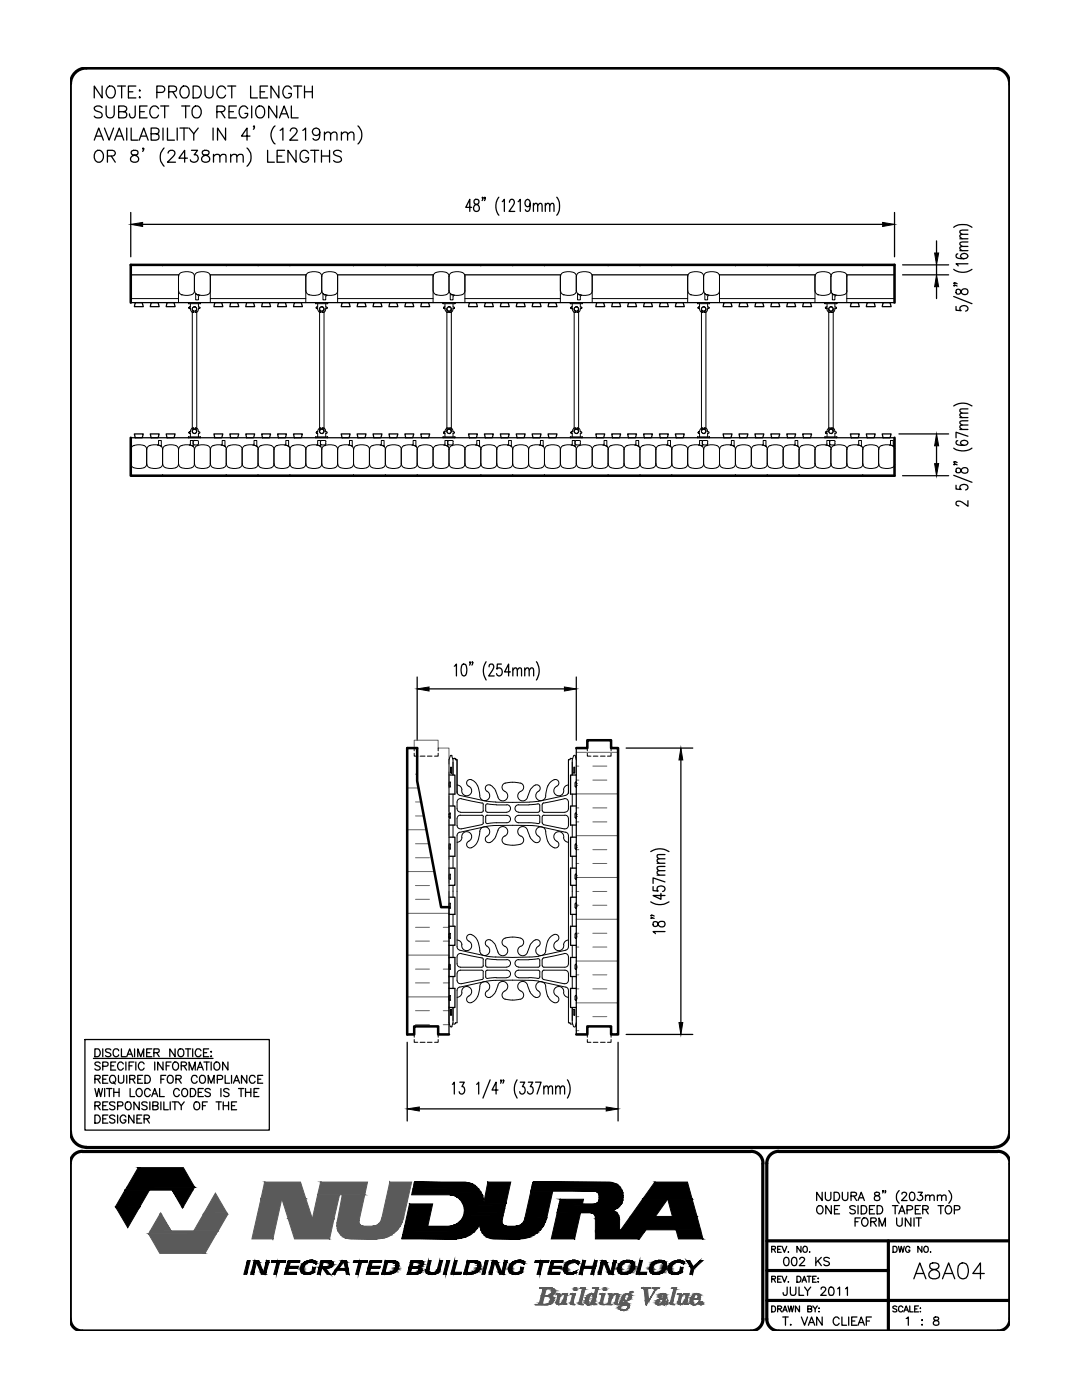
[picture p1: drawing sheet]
<svg xmlns="http://www.w3.org/2000/svg" width="216mm" height="279mm" viewBox="0 0 216 279" stroke-linecap="round" stroke-linejoin="round" font-family="sans-serif">
<!-- layer: TEXT -->
<g fill="none" stroke="#000" stroke-width=".25">
<path d="M20.4 17.2v2.3l-1.6-2.3v2.3M21.6 17.3a.91 .91 0 0 1 1.4 .8 1.04 1.04 0 0 1-.2 1.1 1.04 1.04 0 0 1-1.2 .3 1.43 1.43 0 0 1 0-2.2zM23.5 17.2h1.5M24.3 17.2v2.3M25.6 18.3h.9M27.1 17.2h-1.5v2.3h1.5M27.9 18l.1 .1-.1 .1zM27.9 19.3l.1 .2h-.1zM31.3 18.4h1a.64 .64 0 0 0 .6-.6 .64 .64 0 0 0-.6-.6h-1v2.3M33.7 18.3l1.3-.1a.56 .56 0 0 0 0-.9l-1.3-.1v2.3M34.5 18.3l.7 1.2M36.4 17.3a.89 .89 0 0 1 1.3 .8 1.04 1.04 0 0 1-.2 1.1 1.04 1.04 0 0 1-1.1 .3 1.43 1.43 0 0 1 0-2.2z"/>
<path d="M38.5 17.2h.8a1.26 1.26 0 0 1 .9 1.2 1.26 1.26 0 0 1-.9 1.1h-.8zM40.9 17.2v1.7a.81 .81 0 0 0 .8 .7 .81 .81 0 0 0 .8-.7v-1.7M45 17.8a.89 .89 0 0 0-1-.6 .89 .89 0 0 0-.7 .9 1.08 1.08 0 0 0 .3 1.1 1.08 1.08 0 0 0 1.1 .3l.3-.5M45.4 17.2h1.6M46.2 17.2v2.3M50 17.2v2.3h1.4M51.9 18.3h.9M53.4 17.2h-1.5v2.3h1.5M55.6 17.2v2.3l-1.5-2.3v2.3M58.1 17.8a.87 .87 0 0 0-1-.6 .87 .87 0 0 0-.7 .9 1.07 1.07 0 0 0 .3 1.1 1.07 1.07 0 0 0 1.1 .3l.3-.3v-.5h-.5M58.6 17.2h1.6M59.4 17.2v2.3"/>
<path d="M60.8 18.3h1.5M60.8 17.2v2.3M62.3 17.2v2.3M18.8 28l.9-2.4 .9 2.4M19 30.3a.89 .89 0 0 1 1-.3 .89 .89 0 0 1 .6 .9 1.04 1.04 0 0 1-.2 1.1 1.04 1.04 0 0 1-1.1 .2 1.44 1.44 0 0 1-.3-1.9zM19.1 27.2h1.2M20.4 21.5a.88 .88 0 0 0-.9-.4 .88 .88 0 0 0-.7 .6l.2 .3 1 .4a.58 .58 0 0 1 .4 .6 .58 .58 0 0 1-.6 .5l-.8-.1-.2-.2M20.8 25.6l1 2.4 .9-2.4M21.2 21.2v1.6a.81 .81 0 0 0 .8 .7 .81 .81 0 0 0 .8-.7v-1.6M21.4 31.1h1.1a.65 .65 0 0 0 .5-.6l-.2-.4-.3-.1h-1.1v2.4M22.2 31.1l.8 1.3M22.9 28l.9-2.4 .9 2.4"/>
<path d="M23.2 27.2h1.2M23.7 22.3h1a.64 .64 0 0 0 .6-.7l-.1-.2-.5-.2h-1v2.3h1a.61 .61 0 0 0 .6-.6 .61 .61 0 0 0-.6-.6M25.3 25.6v2.4M26.2 25.6v2.4h1.3M26.3 30.1l-.1 .5a1.4 1.4 0 0 0 1.1 .5 .65 .65 0 0 1 .4 .7 .65 .65 0 0 1-.6 .6 .83 .83 0 0 1-1.1-.5 .97 .97 0 0 1 1.2-1 .48 .48 0 0 0 .2-.8l-.3-.1zM27 21.2v1.8l-.1 .3a.56 .56 0 0 1-.9 0l-.2-.6M27.8 28l.9-2.4 .9 2.4M27.9 22.3h.9M28.1 27.2h1.1M28.7 29.7l-.2 .1v-.1v-.2l.2 .2-.2 .5M29.4 21.2h-1.5v2.3h1.5M30.2 26.7l1.3-.1a.61 .61 0 0 0 0-.9l-1.3-.1v2.4l1.3-.2a.65 .65 0 0 0 .2-.6 .65 .65 0 0 0-.5-.5"/>
<path d="M31.6 21.7a.9 .9 0 0 0-1-.5 .9 .9 0 0 0-.7 .8 1.09 1.09 0 0 0 .3 1.2 1.09 1.09 0 0 0 1.1 .2l.3-.4M32.1 21.2h1.6M32.5 25.6v2.4M32.7 29.5a2.53 2.53 0 0 0 0 3.7M32.9 21.2v2.3M33.4 25.6v2.4h1.4M33.5 30.6l.2-.4 .3-.2h.5a.56 .56 0 0 1 .3 .9l-1.4 1.5h1.6M35.4 25.6v2.4M35.9 25.6h1.6M36.3 21.2h1.6M36.7 25.6v2.4M37.1 21.2v2.3"/>
<path d="M37.4 31.6h-1.7l1.1-1.6v2.4M37.7 25.6l1 1.1v1.3M38.2 30h1.2l-.7 .9a.79 .79 0 0 1 .8 1.1 .79 .79 0 0 1-1.3 .2l-.2-.3M38.7 21.3a1.13 1.13 0 0 1 1.4 .5 1.13 1.13 0 0 1-.2 1.4 .87 .87 0 0 1-1 .3 .87 .87 0 0 1-.6-.9 1.29 1.29 0 0 1 .4-1.3zM39.6 25.6l-.9 1.1M40.5 30.1l-.1 .5a1.4 1.4 0 0 0 1.1 .5 .65 .65 0 0 1 .4 .8 .65 .65 0 0 1-.7 .5 .75 .75 0 0 1-1-.8 1.43 1.43 0 0 1 1.4-.8l.1-.5a.87 .87 0 0 0-1.2-.2zM42.5 25.6v2.4M42.6 31.2a.85 .85 0 0 1 1.1-.3l.2 1.5M42.6 30.8v1.6M43.3 22.3h1a.65 .65 0 0 0 .6-.7l-.2-.3-.4-.1h-1v2.3M43.9 31.2a.83 .83 0 0 1 1.1-.3l.1 1.5M44.1 22.3l.8 1.2"/>
<path d="M45 25.6v2.4l-1.6-2.4v2.4M45.7 22.3h.9M46 31.2a.83 .83 0 0 1 1.2-.3l.1 1.5M46 30.8v1.6M47.2 21.2h-1.5v2.3h1.5M47.3 31.2a.85 .85 0 0 1 1.1-.3l.1 1.5M49.3 29.5a2.44 2.44 0 0 1 0 3.7M49.4 21.7a.87 .87 0 0 0-1-.6 .87 .87 0 0 0-.7 .9 1.06 1.06 0 0 0 .2 1.2 1.06 1.06 0 0 0 1.2 .2l.3-.4v-.4h-.5M49.9 27.2h-1.7l1.1-1.6v2.4M50.2 21.2v2.3M50.8 25.2l-.1 .1-.1-.1h.2l-.2 .6M51.4 21.3a.89 .89 0 0 1 1.4 .7 1.06 1.06 0 0 1-.2 1.2 1.06 1.06 0 0 1-1.2 .2 1.52 1.52 0 0 1 0-2.1z"/>
<path d="M53.4 30v2.4h1.4M54.9 25.1a2.39 2.39 0 0 0 0 3.6M55.2 21.2v2.3l-1.6-2.3v2.3M55.3 31.1h.9M55.8 23.5l.9-2.3 .9 2.3M55.9 26l.5-.4v2.4M56.1 22.7h1.1M56.8 30h-1.5v2.4h1.5M57.9 26.1l.2-.4 .3-.1 .7 .1a.55 .55 0 0 1 .1 .8l-1.4 1.5h1.6M58.1 21.2v2.3h1.4M59.1 30v2.4l-1.6-2.4v2.4M60.4 26l.6-.4v2.4"/>
<path d="M61.6 30.6a.87 .87 0 0 0-1-.6 .87 .87 0 0 0-.7 .9 1.08 1.08 0 0 0 1.1 1.5 .81 .81 0 0 0 .6-.9h-.6M62 30h1.6M62.8 30v2.4M63.8 26.4a.75 .75 0 0 1-1.1 .5 .75 .75 0 0 1-.2-1.2 .75 .75 0 0 1 1.2 .2 2.29 2.29 0 0 1-.2 1.9 .69 .69 0 0 1-1-.2M64.1 31.1h1.7M64.1 30v2.4M64.7 26.8l.6-.4 .5 .1 .2 1.5M64.7 26.4v1.6M65.8 30v2.4M66 26.8l.6-.4 .5 .1 .1 1.5M68.1 26.8l.6-.4 .6 .1 .1 1.5M68.1 30.3a.88 .88 0 0 0-.8-.3 .88 .88 0 0 0-.7 .6l.2 .3 .9 .3a.61 .61 0 0 1 .2 1 1.05 1.05 0 0 1-1.3-.2"/>
<path d="M68.1 26.4v1.6M69.4 26.8l.5-.4 .6 .1 .1 1.5M71.4 25.1a2.48 2.48 0 0 1 0 3.6M94.7 39.9a.69 .69 0 0 0 0 .7 .69 .69 0 0 0 .7 .3 .66 .66 0 0 1 .2 1 .66 .66 0 0 1-1 0 .85 .85 0 0 1 .7-1.2 .5 .5 0 0 0 .2-.6 .5 .5 0 0 0-.6-.3zM96.4 39.4l-.1 .2-.1-.2h.2l-.2 .6M96.8 39.4l-.1 .2v-.2h.1l-.1 .6M99.5 39.4a2.99 2.99 0 0 0 0 3.6M111.1 39.4a3.2 3.2 0 0 1 0 3.6M26.1 42.4v8.9M28.5 44.8h147.6M94.1 41.4h-1.2l.8-1.6v2.4M100.2 40.2l.4-.4v2.4"/>
<path d="M101.7 40.4v-.2a.49 .49 0 0 1 .3-.4 .49 .49 0 0 1 .5 .1v.1a.9 .9 0 0 1-.1 1l-.8 1.2h1.1M103.4 40.2l.4-.4v2.4M105.8 40.6l-.2 .6-.3 .1a.77 .77 0 0 1-.6-.8 .77 .77 0 0 1 .6-.7l.3 .1a2.14 2.14 0 0 1 0 2.2l-.4 .1-.4-.3M106.4 41l.4-.4 .4 .1 .1 1.5M106.4 40.6v1.6M107.3 41l.4-.4 .4 .1 .1 1.5M108.8 41l.4-.4 .4 .1 .1 1.5M108.8 40.6v1.6M109.7 41l.4-.4 .4 .1v1.5M178.5 42.4v8.9M180.1 52.9h9.2M180.1 54.8h9.2"/>
<path d="M186.9 48.1v2.4M186.9 52.9v1.9M186.9 57.2v2.4M190.3 53.7a3.1 3.1 0 0 0 3.6 0M190.3 45.4a3.3 3.3 0 0 1 3.6 0M190.3 59.2l3.6 1.4M190.4 56.9v.2l-.1-.1 .1-.1 .6 .2M190.4 56.5v.1l-.1-.1h.1l.6 .1M190.9 57.8a.54 .54 0 0 0-.1 .6 .54 .54 0 0 0 .5 .3l.4-.3a.78 .78 0 0 1 .5-.7 .78 .78 0 0 1 .9 .4 .69 .69 0 0 1-.5 .7 .69 .69 0 0 1-.8-.5 .59 .59 0 0 0-.9-.5zM191.1 50.7a.45 .45 0 0 0-.2 .7 1.79 1.79 0 0 0 2.2-.2 .76 .76 0 0 0-.7-.6 .76 .76 0 0 0-.7 .6l.3 .3 .3 .1M191.5 50h1.6M191.5 47.7h1.6"/>
<path d="M193.1 52.6h-2.3l.4 .5M193.1 49.2l-1.4 .1-.2 .3 .5 .4M193.1 48.3l-1.4 .1-.2 .4 .5 .4M193.1 46.8h-1.4l-.2 .5 .5 .4M193.1 45.9l-1.4 .1-.2 .4 .5 .4M38.8 61.2h.1M64.2 61.2h.1M89.6 61.2h.1M115 61.2h.1M140.4 61.2h.1M165.8 61.2h.1M190.8 61.2v.7l1 .1a.47 .47 0 0 1-.1-.8 .76 .76 0 0 1 .9-.2 .76 .76 0 0 1 .4 .9l-.3 .2"/>
<path d="M38.8 86.5h.1M64.2 86.5h.1M89.6 86.5h.1M115 86.5h.1M140.4 86.5h.1M165.8 86.5h.1M179.4 86.6h9.9M180.1 94.9h9.2M186.9 89v3.5M190.3 89.4a3.3 3.3 0 0 0 3.6 0M190.3 81a3.3 3.3 0 0 1 3.6 0M190.3 94.9l3.6 1.4"/>
<path d="M190.4 92.6v.2l-.1-.1 .1-.1 .6 .2M190.4 92.1v.2l-.1-.1 .1-.1 .6 .2M190.8 96.8v.8l1 .1a.5 .5 0 0 1-.3-.5 .5 .5 0 0 1 .4-.4l.3-.1a.71 .71 0 0 1 .9 .7l-.4 .4M190.9 93.5l-.1 .6a.5 .5 0 0 0 .9 0 .8 .8 0 0 1 .5-.7 .8 .8 0 0 1 .9 .3 .74 .74 0 0 1-.7 .8 .74 .74 0 0 1-.7-.8 .56 .56 0 0 0-.8-.2zM191.1 88a.41 .41 0 0 0-.2 .6 1.79 1.79 0 0 0 2.2-.2 .77 .77 0 0 0-.7-.5 .77 .77 0 0 0-.7 .5l.3 .4 .3 .1M191.5 85.7h1.6M191.5 83.3h1.6M193.1 99.9v1.1l-1.1-.8-.6-.2a.52 .52 0 0 0-.6 .3l.1 .5 .4 .2M193.1 87.1l-2.3-.8v1.1M193.1 84.8l-1.4 .1-.2 .4 .5 .4M193.1 84l-1.4 .1-.2 .3 .5 .4M193.1 82.5h-1.4l-.2 .4 .5 .4"/>
<path d="M193.1 81.6h-1.4l-.2 .5 .5 .4M83.2 135.1v12.6M85.6 137.5h27M90.6 133l.5-.5v2.4M92.3 132.6l.3-.1a1.13 1.13 0 0 1 .5 1.4l-.2 .9-.4 .1a1.21 1.21 0 0 1-.5-1.4zM93.8 132.2h-.1l.1-.1-.1 .6M94.3 132.2h-.1v-.1l.1 .1-.1 .5M97 132.1a3.2 3.2 0 0 0 0 3.6M97.6 133.1v-.4l.3-.2h.3l.2 .2a.9 .9 0 0 1-.1 1.1l-.8 1.1h1.1M100 132.5h-.8v1a.54 .54 0 0 1 .5-.2 .54 .54 0 0 1 .4 .3 .74 .74 0 0 1 0 1 .74 .74 0 0 1-.9 .2l-.1-.4M101.9 134.1h-1.2l.8-1.6v2.4M102.3 133.8l.5-.5 .3 .1 .1 1.5"/>
<path d="M102.3 133.3v1.6M103.2 133.8l.4-.5 .4 .1 .1 1.5M104.7 133.8l.4-.5 .4 .1 .1 1.5M104.7 133.3v1.6M105.6 133.8l.4-.5 .4 .1 .1 1.5M107 132.1a3.2 3.2 0 0 1 0 3.6M115 135.1v12.6M124.9 149.3h13.3M135.9 151.7v52.4M129.9 180a3.3 3.3 0 0 0 3.6 0M129.9 170a3.3 3.3 0 0 1 3.6 0M130.3 176.9v.8l1 .1a.52 .52 0 0 1-.2-.5 .52 .52 0 0 1 .4-.4l.3-.1a.71 .71 0 0 1 .9 .7l-.5 .4"/>
<path d="M131.1 174.7h1.6M131.1 172.3h1.6M131.9 178.3v1.2l-1.6-.8h2.4M132.7 176l-2.4-.8v1.1M132.7 173.8h-1.5l-.1 .5 .4 .4M132.7 172.9l-1.5 .1-.1 .4 .4 .4M132.7 171.4l-1.5 .1-.1 .4 .4 .4M132.7 170.5l-1.5 .1-.1 .4 .4 .4M130 183.2h.1h-.2h.3l.3 .1M130 182.7v.1l-.1-.1h.1l.5 .1M130.4 184a.54 .54 0 0 0-.1 .6 .54 .54 0 0 0 .6 .3l.2-.1a.92 .92 0 0 1 .5-.8 .92 .92 0 0 1 1 0 .68 .68 0 0 1-.3 1 .68 .68 0 0 1-1-.5l-.1-.3a.56 .56 0 0 0-.8-.2zM132.7 185.9h-2.4l.5 .4"/>
<path d="M16.9 207.5h36.8v18h-36.8zM18.6 211.2h23.9M18.9 209.3h.5a.82 .82 0 0 1 .6 .8 .82 .82 0 0 1-.6 .8h-.5zM18.9 215.4l.9-.1 .2-.3-.1-.3-1-.1v1.6M18.9 217.2l.4 1.6 .4-1.6 .4 1.6 .4-1.6M19.4 215.4l.6 .8M20 212.2a.59 .59 0 0 0-.6-.3 .59 .59 0 0 0-.5 .4l.2 .2 .8 .4 .1 .4a.65 .65 0 0 1-1.1 0M20.5 212.8l.9-.1 .1-.6-.3-.2h-.7v1.7M20.5 209.3v1.6M20.5 215.4h.6M20.9 217.2v1.6M21.3 217.2h1"/>
<path d="M21.5 214.6h-1v1.6h1M21.5 219.9h-1v1.6h1M21.8 217.2v1.6M22 214.8l.2-.1a.77 .77 0 0 1 .9 .3 .77 .77 0 0 1-.2 1 .59 .59 0 0 1-.6 .2 .59 .59 0 0 1-.4-.6zM22.1 209.5l-.4-.2-.5 .1-.1 .1 .1 .4 .8 .4 .1 .4a.73 .73 0 0 1-1 0M22.1 212.7h.6M22.6 215.9l.4 .5M22.7 217.2v1.6M22.7 218h1.1M23.1 211.9h-1v1.7h1M23.6 214.6v1.1a.53 .53 0 0 0 .6 .5 .53 .53 0 0 0 .5-.5v-1.1M23.7 209.7a.56 .56 0 0 0-.7-.4 .56 .56 0 0 0-.4 .6 .69 .69 0 0 0 .7 1l.4-.4"/>
<path d="M23.8 217.2v1.6M24.2 209.3v1.6h.9M24.6 212.3a.59 .59 0 0 0-.7-.4 .59 .59 0 0 0-.4 .6v.4a.59 .59 0 0 0 .4 .7 .59 .59 0 0 0 .7-.4M25.1 211.9v1.7M25.3 210.9l.6-1.6 .6 1.6M25.3 214.6v1.6M25.5 210.4h.8M25.8 212.7h.5M25.9 215.4l.9-.1 .1-.3-.1-.3-.9-.1v1.6M26 217.2v1.6h.9M26.4 215.4l.5 .8M26.7 211.9h-.9v1.7"/>
<path d="M26.9 209.3v1.6M27.1 211.9v1.7M27.3 217.5l.2-.2a.75 .75 0 0 1 .9 .4 .75 .75 0 0 1-.2 .9l-.1 .2a.76 .76 0 0 1-.9-.4 .76 .76 0 0 1 .1-.9zM27.5 210.9v-1.6l.6 1.6 .6-1.6v1.6M27.5 215.4h.6M27.8 219.9v1.6l-1.1-1.6v1.6M28.5 214.6h-1v1.6h1M28.8 212.3a.59 .59 0 0 0-.7-.4 .59 .59 0 0 0-.5 .6v.4a.59 .59 0 0 0 .5 .7 .59 .59 0 0 0 .7-.4M28.9 214.6h.5a.82 .82 0 0 1 .6 .8 .82 .82 0 0 1-.6 .8h-.5zM29.3 210.1h.6M29.9 219.9v1.6M30 217.6a.59 .59 0 0 0-.7-.4 .59 .59 0 0 0-.5 .6v.4a.59 .59 0 0 0 .5 .7 .59 .59 0 0 0 .7-.4"/>
<path d="M30.3 209.3h-1v1.6h1M30.3 218.8l.6-1.6 .6 1.6M30.5 218.3h.8M30.7 210.1l.9-.1 .1-.5-1-.2v1.6M30.9 211.9v1.7M31.3 210.1l.5 .8M31.8 217.2v1.6h1M32.1 215.4h.6M32.1 219.9v1.6M32.5 211.9v1.7l-1-1.7v1.7M32.7 219.9v1.6h.9M33.1 214.6h-1v1.6"/>
<path d="M33.2 212.7h.6M33.5 214.8l.2-.1a.8 .8 0 0 1 .9 .5 .8 .8 0 0 1-.5 1 .84 .84 0 0 1-.7-.5 .84 .84 0 0 1 .1-.9zM34 219.9v1.6M34.1 211.9h-.9v1.7M34.3 219.9h1.1M34.7 212a.78 .78 0 0 1 1 .5 .78 .78 0 0 1-.4 1 .76 .76 0 0 1-.9-.4 .76 .76 0 0 1 .2-.9zM34.9 219.9v1.6M34.9 209.3v1.6l-1-1.6v1.6M35.1 215.4l.9-.1 .2-.3-.1-.3-1-.1v1.6M35.6 219.9l.6 .8v.8M35.6 209.5l.2-.1a.8 .8 0 0 1 .9 .5 .8 .8 0 0 1-.4 1 .84 .84 0 0 1-.8-.5 .84 .84 0 0 1 .1-.9zM35.6 215.4l.6 .8"/>
<path d="M35.8 217.6a.59 .59 0 0 0-.7-.4 .59 .59 0 0 0-.5 .6v.4a.59 .59 0 0 0 .5 .6 .59 .59 0 0 0 .7-.3M36.2 212.7l.9-.1 .1-.4-.4-.3h-.6v1.7M36.4 217.5l.1-.2a.78 .78 0 0 1 1 .5 .78 .78 0 0 1-.4 1 .76 .76 0 0 1-.8-.4 .76 .76 0 0 1 .1-.9zM36.7 212.7l.5 .9M36.8 219.9l-.6 .8M37 209.3h1.1M37.5 209.3v1.6M37.7 213.6v-1.7l.7 1.7 .6-1.7v1.7M38 217.2h.5a.85 .85 0 0 1 .6 .8 .85 .85 0 0 1-.6 .8h-.5zM38.5 209.3v1.6M39.3 213.6l.6-1.7 .7 1.7M39.3 215a.59 .59 0 0 0-.6-.4 .59 .59 0 0 0-.5 .6v.4a.59 .59 0 0 0 .5 .6 .59 .59 0 0 0 .6-.4"/>
<path d="M39.6 213h.7M39.6 218h.6M39.9 214.8l.2-.1a.78 .78 0 0 1 .9 .3 .78 .78 0 0 1-.1 1l-.3 .2a.81 .81 0 0 1-.8-.5 .81 .81 0 0 1 .1-.9zM40.1 209.7a.59 .59 0 0 0-.7-.4 .59 .59 0 0 0-.4 .6v.4a.59 .59 0 0 0 .4 .6 .59 .59 0 0 0 .7-.4M40.6 217.2h-1v1.6h1M40.6 210.1h.6M40.7 211.9h1.1M41.2 211.9v1.7M41.4 219.9h-1v1.6M41.5 216.2v-1.6l.6 1.6 .6-1.6v1.6M41.6 209.3h-1v1.6h1M42 217.5a.59 .59 0 0 0-.6-.3 .59 .59 0 0 0-.5 .4l.1 .2 .9 .4a.41 .41 0 0 1-.3 .6h-.3l-.4-.2"/>
<path d="M42.1 209.9h.1zM42.1 210.8h.1zM42.1 211.9v1.7M43 212a.76 .76 0 0 1 .9 .4 .76 .76 0 0 1-.2 .9 .57 .57 0 0 1-.6 .2 .57 .57 0 0 1-.4-.6 .79 .79 0 0 1 .3-.9zM43.1 219.9h1.1M43.4 215.4h.6a.4 .4 0 0 0 .4-.4 .4 .4 0 0 0-.4-.4h-.6v1.6M43.7 219.9v1.6M44.1 217.2v1.6M44.5 219.9v1.6M44.9 214.6v1.6h.9M45.5 211.9v1.7l-1.1-1.7v1.7M45.6 219.9v1.6"/>
<path d="M45.7 217.5a.59 .59 0 0 0-.6-.3 .59 .59 0 0 0-.5 .4l.2 .2 .8 .4 .1 .4a.65 .65 0 0 1-1.1 0M46.2 214.6v1.6M46.6 216.2l.6-1.6 .6 1.6M46.8 215.7h.8M47.2 219.9h-1v1.6h1M47.6 217.2h1.1M48.1 217.2v1.6M49 218h1.1M49 217.2v1.6M49.2 214.6v1.6l-1-1.6v1.6M50.1 217.2v1.6M50.7 218h.6"/>
<path d="M50.9 215a.59 .59 0 0 0-.7-.4 .59 .59 0 0 0-.4 .6v.4a.59 .59 0 0 0 .4 .6 .59 .59 0 0 0 .7-.4M51.4 215.4h.6M51.7 217.2h-1v1.6h1M52.4 214.6h-1v1.6h1M81.3 208v15.7M90.3 216.4l.3-.4v2.3M91.8 216h.8l-.4 .9a.75 .75 0 0 1 .5 .8 .75 .75 0 0 1-.7 .6l-.2-.1-.2-.3M95.1 216.4l.4-.4v2.3M97.8 215.5l-1.4 3.6M99.4 217.5h-1.2l.8-1.5v2.3M100 215.6h-.1l.1-.1-.1 .7M100.5 215.6h-.2l.1-.1 .1 .1-.2 .6"/>
<path d="M103.2 215.5a3.3 3.3 0 0 0 0 3.6M103.8 216h.9l-.5 .9a.75 .75 0 0 1 .6 .8 .75 .75 0 0 1-.7 .6l-.3-.1-.1-.3M105.4 216h.9l-.5 .9a.71 .71 0 0 1 .6 .9 .71 .71 0 0 1-1 .4l-.1-.3M106.9 216h1.1l-.8 2.3M108.5 217.2l.4-.5 .4 .2 .1 1.4M108.5 216.7v1.6M109.4 217.2l.4-.5 .4 .2 .1 1.4M110.9 217.2l.4-.5 .4 .2 .1 1.4M110.9 216.7v1.6M111.8 217.2l.4-.5 .4 .2 .1 1.4M113.2 215.5a3.3 3.3 0 0 1 0 3.6M123.3 208v15.7"/>
<path d="M124.9 206.4h13.3M18.9 220.7l.9-.1 .2-.3-.1-.3-1-.1v1.6M18.9 222.5h.5a.85 .85 0 0 1 .6 .8 .85 .85 0 0 1-.6 .8h-.5zM19.4 220.7l.6 .8M20.5 220.7h.6M20.5 223.3h.6M21.5 222.5h-1v1.6h1M22.9 220.1l-.3-.2h-.6l-.1 .2 .1 .4 .9 .4v.4a.71 .71 0 0 1-1 0M22.9 222.8a.59 .59 0 0 0-.6-.3 .59 .59 0 0 0-.4 .4v.2l1 .4a.41 .41 0 0 1-.3 .6h-.4l-.3-.2M23.5 220.7h.6a.4 .4 0 0 0 .4-.4 .4 .4 0 0 0-.4-.4h-.6v1.6M23.5 222.5v1.6M25.1 220.1l.2-.2a.78 .78 0 0 1 .9 .4 .78 .78 0 0 1-.2 1l-.2 .2a.81 .81 0 0 1-.8-.5 .81 .81 0 0 1 .1-.9z"/>
<path d="M25.1 222.9a.59 .59 0 0 0-.6-.4 .59 .59 0 0 0-.5 .6v.4a.58 .58 0 0 0 .5 .7 .58 .58 0 0 0 .6-.7h-.4M26.7 222.5v1.6l-1-1.6v1.6M27.3 223.3h.6M28.3 222.5h-1v1.6h1M28.8 223.3l.8-.1 .2-.4-.4-.3h-.6v1.6M29.3 223.3l.5 .8M29.4 220.1l-.4-.2h-.5l-.2 .2 .2 .4 .7 .3 .2 .5a.73 .73 0 0 1-1.1 0M30.5 220.7l.9-.1 .2-.3-.2-.4h-.9v1.6h.7l.4-.3a.39 .39 0 0 0-.4-.5M38.8 220.1l.2-.2a.8 .8 0 0 1 .9 .6 .8 .8 0 0 1-.5 1 .84 .84 0 0 1-.7-.5 .84 .84 0 0 1 .1-.9zM40.4 220.7h.6M44.5 220.7h1.1M46.2 220.7h.6"/>
<path d="M83.7 221.3h37.3"/>
</g>
<path d="M26.1 44.8l2.4-.4v.8zM176.1 44.4l2.4 .4-2.4 .4zM186.5 50.5h.8l-.4 2.4zM186.9 54.8l.4 2.4h-.8zM186.9 86.6l.4 2.4h-.8zM186.5 92.5h.8l-.4 2.4zM83.2 137.5l2.4-.4v.8zM112.6 137.1l2.4 .4-2.4 .4zM135.9 149.3l.3 2.4h-.7zM135.5 204.1h.7l-.3 2.3zM81.3 221.3l2.4-.4v.8zM121 220.9l2.3 .4-2.3 .4z" fill="#000" stroke="#000" stroke-width=".2"/>
<!-- layer: LINE9 -->
<g fill="none" stroke="#000" stroke-width=".2">
<path d="M26.1 59.6h9.5M32.4 52.9h.1l-.1 .2zM35.6 54.8v5.6M35.7 58a1.1 1.1 0 0 0 1.3 .9h.5a1.08 1.08 0 0 0 1.3-.9M36.2 58.8h.1M38.8 55.1a1.08 1.08 0 0 0-1.3-.9l-.9 .1a.92 .92 0 0 0-.9 .8M38.8 55.1v3M38.8 58a.78 .78 0 0 0 .6 .8M39 58.6l.1 .1M39 58.6l.4 .2M39 58.7v1.1h.6v-.6M39.3 58.8h.1"/>
<path d="M39.4 54.4a.78 .78 0 0 0-.6 .7M39.9 59l-.3 .1M41.4 54.4a.78 .78 0 0 1 .6 .7M41.5 54.4l-.9-.2-1.2 .2M41.5 58.8l-.9 .1-1.2-.1 .5 .1M42 54.8v5.6M42 59.6h19M42 58a.78 .78 0 0 1-.6 .8M45.1 52.9h.1l-.1 .2zM51.4 52.9h.2l-.1 .2zM57.8 52.9h.1l-.1 .2zM61 54.8v5.6"/>
<path d="M61.1 58a1.1 1.1 0 0 0 1.3 .9l1.3-.1M61.6 58.8h.1M63.6 54.4a.78 .78 0 0 1 .6 .7v2.9a.78 .78 0 0 1-.6 .8M63.7 54.4l-.8-.2-.9 .1a.92 .92 0 0 0-.9 .8M64.2 58a.78 .78 0 0 0 .6 .8M64.4 58.6l.1 .1M64.4 58.6l.4 .2M64.4 58.7v1.1h.6v-.6M64.7 58.8h.1M64.8 58.8l.5 .1M65.3 59l-.3 .1M67.4 58l-.1 .3a2.1 2.1 0 0 1-2.5 .5"/>
<path d="M67.4 55.1a1.08 1.08 0 0 0-1.4-.9l-.8 .1a.92 .92 0 0 0-1 .8M67.4 54.8v5.6M67.4 59.6h19M70.5 52.9h.1l-.1 .2zM76.8 52.9h.2l-.1 .2zM83.2 52.9h.2l-.2 .2zM86.4 54.8v5.6M86.5 58a1.1 1.1 0 0 0 1.3 .9l1.3-.1M87 58.8h.1M89 54.4a.78 .78 0 0 1 .6 .7v2.9a.78 .78 0 0 1-.6 .8M89.1 54.4l-.8-.2-.9 .1a.92 .92 0 0 0-.9 .8M89.6 58a.78 .78 0 0 0 .6 .8"/>
<path d="M89.8 58.6l.1 .1M89.8 58.6l.4 .2M89.8 58.7v1.1h.6v-.6M90.1 58.8h.1M90.2 58.8l.5 .1M90.7 59l-.3 .1M92.8 58l-.1 .3a2.1 2.1 0 0 1-2.5 .5M92.8 55.1a1.08 1.08 0 0 0-1.4-.9l-.8 .1a.92 .92 0 0 0-1 .8M92.8 54.8v5.6M92.8 59.6h19M95.9 52.9h.2l-.2 .2zM102.2 52.9h.2l-.1 .2z"/>
<path d="M108.6 52.9h.2l-.2 .2zM111.8 54.8v5.6M111.9 58a.78 .78 0 0 0 .5 .8M112.4 58.8h.1M112.4 58.8l1.3 .1 .8-.1M114.4 54.4a.78 .78 0 0 1 .6 .7v2.9a.78 .78 0 0 1-.6 .8M114.5 54.4l-.8-.2-.9 .1a.92 .92 0 0 0-.9 .8M115 58a.78 .78 0 0 0 .6 .8M115.2 58.6l.1 .1M115.2 58.6l.4 .2M115.2 58.7v1.1h.6v-.6M115.5 58.8h.1"/>
<path d="M115.6 58.8l1.2 .1 .9-.1M115.6 58.8l.5 .1M116.1 59l-.3 .1M117.6 54.4a.78 .78 0 0 1 .6 .7M117.7 54.4l-.9-.2-.8 .1a.92 .92 0 0 0-1 .8M118.2 58a.78 .78 0 0 1-.6 .8M118.2 54.8v5.6M118.2 59.6h19M121.3 52.9h.2l-.2 .2zM127.6 52.9h.2l-.1 .2zM134 52.9h.2l-.2 .2zM137.2 54.8v5.6"/>
<path d="M137.3 58a.78 .78 0 0 0 .5 .8M137.8 58.8h.1M137.8 54.4a.78 .78 0 0 0-.5 .7M137.8 58.8l1.3 .1 .8-.1M139.8 54.4a.78 .78 0 0 1 .6 .7v2.9a.78 .78 0 0 1-.6 .8M139.9 54.4l-.8-.2-1.3 .2M140.4 58a.78 .78 0 0 0 .6 .8M140.6 58.6l.1 .1M140.6 58.6l.4 .2M140.6 58.7v1.1h.6v-.6M140.9 58.8h.1M141 58.8l1.2 .1 .9-.1"/>
<path d="M141 58.8l.5 .1M141.5 59l-.3 .1M143 54.4a.78 .78 0 0 1 .6 .7M143.1 54.4l-.9-.2-.8 .1a.92 .92 0 0 0-1 .8M143.6 58a.78 .78 0 0 1-.6 .8M143.6 54.8v5.6M143.6 59.6h19M146.7 52.9h.2l-.2 .2zM153 52.9h.2l-.1 .2zM159.4 52.9h.2l-.2 .2zM162.6 54.8v5.6M162.7 58a1.1 1.1 0 0 0 1.3 .9h.9a.92 .92 0 0 0 .9-.9"/>
<path d="M163.2 58.8h.1M165.8 55.1v3M165.8 55.1a1.1 1.1 0 0 0-1.3-.9l-.9 .1a.92 .92 0 0 0-.9 .8M165.8 58a.78 .78 0 0 0 .6 .8M166 58.6l.1 .1M166 58.6l.4 .2M166.1 58.7v1.1h.5l.1-.7 .2-.1M166.3 58.8h.1M166.4 58.8l.5 .1M169 54.8v5.6M169 59.6h9.5M169 58a1.1 1.1 0 0 1-1.4 .9l-1.2-.1"/>
<path d="M169 55.1a1.1 1.1 0 0 0-1.4-.9l-.8 .1a.92 .92 0 0 0-1 .8M172.1 52.9h.2l-.2 .2zM37.6 60.4v.2zM37.6 60.6h2.4M37.6 60.4h2.4M37.7 61.4l.2-.1-.2 .1 .2 .2-.2-.1M38 61.6h-.1h.1M38 61.7l.2 .5 .4 .1M38 61.7h.1M38 60.6v.7h-.1M38 61.6v.1M38.4 61.7v24.4"/>
<path d="M38.6 62.1a.44 .44 0 0 1-.2-.7 .44 .44 0 0 1 .7 0 .44 .44 0 0 1-.1 .7M38.6 62.1h.1M38.6 62.3h.1M38.6 62.1v.2M39 62.1h.1M39 62.3h.1M39 62.3h.2M39 62.1v.2M39.2 62.3h.1M39.3 61.7v24.4M39.6 61.7l-.1 .3-.3 .3M39.6 61.7h.1"/>
<path d="M39.6 60.6v.7l.3 .1M39.9 61.5l-.3 .2M40 60.4v.2zM63 60.4v.2zM63 60.6h2.4M63 60.4h2.4M63.1 61.4l.2-.1-.2 .1 .2 .2-.2-.1M63.4 61.6h-.1h.1M63.4 61.7l.2 .5 .4 .1M63.4 61.7h.1M63.4 60.6v.7h-.1M63.4 61.6v.1"/>
<path d="M63.8 61.7v24.4M64 62.1a.44 .44 0 0 1-.2-.7 .44 .44 0 0 1 .7 0 .44 .44 0 0 1-.1 .7M64 62.1h.1M64 62.3h.1M64 62.1v.2M64.4 62.1h.1M64.4 62.3h.1M64.4 62.3h.2M64.4 62.1v.2M64.6 62.3h.1M64.7 61.7v24.4M65 61.7l-.1 .3-.3 .3"/>
<path d="M65 61.7h.1M65 60.6v.7l.3 .1M65.3 61.5l-.3 .2M65.4 60.4v.2zM88.4 60.4v.2zM88.4 60.6h2.4M88.4 60.4h2.4M88.5 61.4l.2-.1-.2 .1 .2 .2-.2-.1M88.8 61.6h-.1h.1M88.8 61.7l.2 .5 .4 .1M88.8 61.7h.1M88.8 60.6v.7h-.1"/>
<path d="M88.8 61.6v.1M89.2 61.7v24.4M89.4 62.1a.44 .44 0 0 1-.2-.7 .44 .44 0 0 1 .7 0 .44 .44 0 0 1-.1 .7M89.4 62.1h.1M89.4 62.3h.1M89.4 62.1v.2M89.8 62.1h.1M89.8 62.3h.1M89.8 62.3h.2M89.8 62.1v.2M90 62.3h.1M90.1 61.7v24.4"/>
<path d="M90.4 61.7l-.1 .3-.3 .3M90.4 61.7h.1M90.4 60.6v.7l.3 .1M90.7 61.5l-.3 .2M90.8 60.4v.2zM113.8 60.4v.2zM113.8 60.6h2.4M113.8 60.4h2.4M113.9 61.4l.2-.1-.2 .1 .2 .2-.2-.1M114.2 61.6h-.1h.1M114.2 61.7l.2 .5 .4 .1M114.2 61.7h.1"/>
<path d="M114.2 60.6v.7h-.1M114.2 61.6v.1M114.6 61.7v24.4M114.9 62.1a.44 .44 0 0 1-.2-.7 .44 .44 0 0 1 .7 0 .44 .44 0 0 1-.2 .7M114.9 62.1h.1M114.9 62.3h-.1M114.9 62.1v.2M115.2 62.1h.1M115.2 62.3h.1M115.2 62.3h.2M115.2 62.1v.2M115.4 62.3h.1"/>
<path d="M115.5 61.7v24.4M115.8 61.7l-.1 .3-.3 .3M115.8 61.7h.1M115.8 60.6v.7l.3 .1M116.1 61.5l-.3 .2M116.2 60.4v.2zM139.2 60.4v.2zM139.2 60.6h2.4M139.2 60.4h2.4M139.3 61.4l.2-.1-.2 .1 .2 .2-.2-.1M139.6 61.6h-.1h.1M139.6 61.7l.2 .5 .4 .1"/>
<path d="M139.6 61.7h.1M139.6 60.6v.7h-.1M139.6 61.6v.1M140 61.7v24.4M140.3 62.1a.44 .44 0 0 1-.2-.7 .44 .44 0 0 1 .7 0 .44 .44 0 0 1-.2 .7M140.3 62.1h.1M140.3 62.3h-.1M140.3 62.1v.2M140.6 62.1h.1M140.6 62.3h.1M140.6 62.3h.2M140.6 62.1v.2"/>
<path d="M140.8 62.3h.1M140.9 61.7v24.4M141.2 61.7l-.1 .3-.3 .3M141.2 61.7h.1M141.2 60.6v.7l.3 .1M141.5 61.5l-.3 .2M141.6 60.4v.2zM164.6 60.4v.2zM164.6 60.6h2.4M164.6 60.4h2.4M164.7 61.4l.2-.1a.15 .15 0 0 0-.2 .1 .15 .15 0 0 0 .2 .2l-.2-.1M165 61.6h-.1h.1"/>
<path d="M165 61.7l.2 .5 .4 .1M165 61.7h.1M165 60.6v.7h-.1M165 61.6v.1M165.4 61.7v24.4M165.7 62.1a.44 .44 0 0 1-.2-.7 .44 .44 0 0 1 .7 0 .44 .44 0 0 1-.2 .7M165.7 62.1h.1M165.7 62.3h-.1M165.7 62.1v.2M166 62.1h.1M166 62.3h.1M166 62.3h.2"/>
<path d="M166 62.1v.2M166.2 62.3h.1M166.3 61.7v24.4M166.6 61.7l-.1 .3-.3 .3M166.6 61.7h.1M166.6 60.6v.7l.3 .1M166.9 61.5l-.3 .2M167 60.4v.2zM26.1 89.7v2.9M26.1 89.7a1.1 1.1 0 0 1 1.4-.9h.4a1.08 1.08 0 0 1 1.4 .9v2.9M26.1 92.6a1.1 1.1 0 0 0 1.4 .9l.8-.1a.92 .92 0 0 0 1-.8M26.6 88.9h.1"/>
<path d="M29.3 92.6a.78 .78 0 0 0 .6 .7M29.8 88.9h.1M29.9 88.9a.78 .78 0 0 0-.6 .8M29.9 93.3l1.2 .2 .8-.2M31.6 88.6v-.7h.6v1.1M31.6 88.6l-.2 .2 .5 .1-.8-.1-1.2 .1M31.9 88.9h.1M31.9 88.9a.78 .78 0 0 1 .5 .8v2.9M31.9 88.9l.3 .2M32.2 89l.1 .1M32.4 92.6a.78 .78 0 0 1-.5 .7M32.4 94.7l.1 .2h-.1z"/>
<path d="M32.5 92.6a1.1 1.1 0 0 0 1.4 .9l1.2-.2M33 88.9h.1M35.1 88.9a.78 .78 0 0 1 .5 .8v2.9M35.1 88.9l-.8-.1h-.9a.92 .92 0 0 0-.9 .9M35.6 92.6a.78 .78 0 0 1-.5 .7M35.7 92.6a1.1 1.1 0 0 0 1.3 .9l.9-.1a.92 .92 0 0 0 .9-.8l.2 .5 .4 .2M36.2 88.9h.1M37.6 87.2v.2zM37.6 87.2h2.4M37.6 87.4h2.4M37.7 86.2h.2l-.2 .1 .2 .2zM37.8 88.8l.5 .1"/>
<path d="M37.9 86.5h.1v.7M38 88.6v-.7h.5l.1 1.2M38 86.2h-.1h.1M38 86.1h.1M38 86.1v.1M38 88.6l-.2 .2M38.2 88.9h.1M38.2 88.9a.78 .78 0 0 1 .6 .8M38.2 88.9l.4 .2M38.3 88.9l-.8-.1h-.9a.92 .92 0 0 0-.9 .9M38.5 88.1v.5M38.6 88.6l.2 .2"/>
<path d="M38.6 85.4l-.4 .1-.2 .6M38.6 85.7a.42 .42 0 0 0-.1 .7 .42 .42 0 0 0 .6 0 .42 .42 0 0 0-.1-.7M38.6 85.7h.1M38.6 85.4v.1M38.6 85.4v.3M38.7 88.8h.7M38.8 89.7v2.9M39 85.7h.1M39 85.4h.1M39 85.5h.1M39 85.5v.2M39 85.4h.2"/>
<path d="M39.2 85.4l.3 .3 .1 .4M39.2 85.4h.1M39.3 88.9h.1M39.4 88.9a.78 .78 0 0 0-.6 .8M39.4 93.3l1.2 .2 .9-.2M39.6 88.6l-.2 .2M39.6 88.1l-.2-.2h-.7l-.1 .2M39.6 86.1h.1M39.6 86.1l.3 .2-.1 .2h-.2v.7M39.6 88.1v.5M40 87.2v.2zM41.4 88.9a.78 .78 0 0 1 .6 .8v2.9"/>
<path d="M41.5 88.9l-.9-.1-1.2 .1M42 92.6a.78 .78 0 0 1-.6 .7M42 92.6a1.1 1.1 0 0 0 1.4 .9l1.2-.2M42.5 88.9h.1M44.1 88.8l.5 .1-.8-.1h-.8a.92 .92 0 0 0-1 .9M44.3 88.6v-.7h.6v1.1M44.3 88.6l-.2 .2M44.6 88.9h.1M44.6 88.9a.78 .78 0 0 1 .5 .8v2.9M44.6 88.9l.3 .2M44.9 89l.1 .1M45.1 94.7l.1 .2h-.1z"/>
<path d="M45.1 92.6a.78 .78 0 0 1-.5 .7M45.2 92.6a1.1 1.1 0 0 0 1.4 .9l.8-.1a1 1 0 0 0 1-.8 1.1 1.1 0 0 0 1.3 .9l1.3-.2M45.7 88.9h.1M48.3 89.7v-.3a2.13 2.13 0 0 0-2.8-.4l-.3 .7M48.3 89.7v2.9M48.9 88.9h.1M48.9 88.9a.78 .78 0 0 0-.5 .8M50.7 88.6v-.7h.5v1.1M50.7 88.6l-.2 .2 .5 .1-.8-.1-1.3 .1M50.9 88.9h.1M50.9 88.9a.78 .78 0 0 1 .6 .8v2.9M50.9 88.9l.4 .2"/>
<path d="M51.3 89v.1M51.5 92.6a.78 .78 0 0 1-.6 .7M51.5 94.7l.1 .2h-.2zM51.5 92.6a1.1 1.1 0 0 0 1.4 .9l1.3-.2M52 88.9h.1M54.1 88.9a.78 .78 0 0 1 .6 .8v2.9M54.2 88.9l-.9-.1h-.8a.92 .92 0 0 0-1 .9M54.7 92.6a.78 .78 0 0 1-.6 .7M54.7 92.6a1.1 1.1 0 0 0 1.4 .9l.8-.1a.92 .92 0 0 0 .9-.8l.1 .2a1.54 1.54 0 0 0 1.8 .7l.8-.2M55.2 88.9h.1M56.8 88.8l.5 .1M57 88.6v-.7h.6v1.1"/>
<path d="M57 88.6l-.2 .2M57.3 88.9h.1M57.3 88.9a.78 .78 0 0 1 .5 .8M57.3 88.9l.3 .2M57.3 88.9l-.8-.1h-.8a.92 .92 0 0 0-1 .9M57.6 89l.1 .1M57.8 94.7l.1 .2h-.1zM57.8 89.7v2.9M58.4 88.9h.1M58.4 88.9a.78 .78 0 0 0-.5 .8M60.5 88.9a.78 .78 0 0 1 .5 .8v2.9M60.5 88.9l-.8-.1-1.3 .1"/>
<path d="M61 92.6a.78 .78 0 0 1-.5 .7M61.1 92.6a1.1 1.1 0 0 0 1.3 .9l1.3-.2M61.6 88.9h.1M63 87.2v.2zM63 87.2h2.4M63 87.4h2.4M63.1 86.2h.2l-.2 .1 .2 .2zM63.2 88.8l.5 .1-.8-.1h-.9a.92 .92 0 0 0-.9 .9M63.3 86.5h.1v.7M63.4 88.6v-.7h.5v1.1M63.4 86.2h-.1h.1M63.4 86.1h.1"/>
<path d="M63.4 86.1v.1M63.4 88.6l-.2 .2M63.6 88.9h.1M63.6 88.9a.78 .78 0 0 1 .6 .8v2.9M63.6 88.9l.4 .2M63.9 88.1v.5M64 88.6l.2 .2M64 89v.1M64 85.4l-.4 .1-.2 .6M64 85.7a.42 .42 0 0 0-.1 .7 .42 .42 0 0 0 .6 0 .42 .42 0 0 0-.1-.7M64 85.7h.1M64 85.4v.1"/>
<path d="M64 85.4v.3M64.1 88.8h.7M64.2 92.6a.78 .78 0 0 1-.6 .7M64.2 89.7a1.1 1.1 0 0 1 1.4-.9h.4a1.08 1.08 0 0 1 1.4 .9v2.9M64.2 92.6a1.1 1.1 0 0 0 1.4 .9l.8-.1a.92 .92 0 0 0 1-.8M64.4 85.7h.1M64.4 85.4h.1M64.4 85.5h.1M64.4 85.4h.2M64.4 85.5v.2M64.6 85.4l.3 .3 .1 .4M64.6 85.4h.1"/>
<path d="M64.7 88.9h.1M65 86.1h.1M65 86.1l.3 .2-.1 .2h-.2v.7M65 88.1v.5M65 88.6l-.2 .2M65 88.1l-.2-.2h-.7l-.1 .2M65.4 87.2v.2zM67.4 92.6a1.1 1.1 0 0 0 1.4 .9l1.2-.2M67.9 88.9h.1M69.7 88.6v-.7h.6v1.1M69.7 88.6l-.2 .2 .5 .1-.8-.1h-.8a.92 .92 0 0 0-1 .9M70 88.9h.1"/>
<path d="M70 88.9a.78 .78 0 0 1 .5 .8v2.9M70 88.9l.3 .2M70.3 89l.1 .1M70.5 92.6a.78 .78 0 0 1-.5 .7M70.5 94.7l.1 .2h-.1zM70.6 92.6a1.1 1.1 0 0 0 1.4 .9l1.2-.2M71.1 88.9h.1M73.2 88.9a.78 .78 0 0 1 .5 .8v2.9M73.2 88.9l-.8-.1h-.9a.92 .92 0 0 0-.9 .9M73.7 92.6a.78 .78 0 0 1-.5 .7M73.8 92.6a.78 .78 0 0 0 .5 .7M74.3 88.9h.1"/>
<path d="M74.3 88.9a.78 .78 0 0 0-.5 .8M76.1 88.6v-.7h.5v1.1M76.1 88.6l-.2 .2 .5 .1M76.3 88.9h.1M76.3 88.9a.78 .78 0 0 1 .6 .8v2.9M76.3 88.9l.4 .2M76.4 88.9l-.8-.1-1.3 .1M76.7 89v.1M76.9 92.6a1.08 1.08 0 0 1-1.3 .9l-1.3-.2M76.9 94.7l.1 .2h-.2zM76.9 92.6a1.1 1.1 0 0 0 1.4 .9l1.3-.2M77.4 88.9h.1"/>
<path d="M79.5 88.9a.78 .78 0 0 1 .6 .8v2.9M79.6 88.9l-.9-.1h-.8a.92 .92 0 0 0-1 .9M80.1 92.6a.78 .78 0 0 1-.6 .7M80.1 92.6a1.1 1.1 0 0 0 1.4 .9l.8-.1a.92 .92 0 0 0 .9-.8M80.6 88.9h.1M82.2 88.8l.5 .1M82.4 88.6v-.7h.6l.1 1.2-.4-.2M82.4 88.6l-.2 .2M82.7 88.9h.1M82.7 88.9a.78 .78 0 0 1 .5 .8v2.9M82.7 88.9l-.8-.1h-.8a.92 .92 0 0 0-1 .9M83.2 94.7l.2 .2h-.2z"/>
<path d="M83.3 92.6a.78 .78 0 0 0 .5 .7M83.8 88.9h.1M83.8 88.9a.78 .78 0 0 0-.5 .8M83.8 93.3l1.3 .2 .8-.2M85.9 88.9a.78 .78 0 0 1 .5 .8v2.9M85.9 88.9l-.8-.1-1.3 .1M86.4 92.6a.78 .78 0 0 1-.5 .7M86.5 92.6a1.1 1.1 0 0 0 1.3 .9l1.3-.2M87 88.9h.1M88.4 87.2v.2zM88.4 87.2h2.4M88.4 87.4h2.4"/>
<path d="M88.5 86.2h.2l-.2 .1 .2 .2zM88.6 88.8l.5 .1-.8-.1h-.9a.92 .92 0 0 0-.9 .9M88.7 86.5h.1v.7M88.8 88.6v-.7h.5v1.1M88.8 86.2h-.1h.1M88.8 86.1h.1M88.8 86.1v.1M88.8 88.6l-.2 .2M89 88.9h.1M89 88.9a.78 .78 0 0 1 .6 .8v2.9M89 88.9l.4 .2M89.3 88.1v.5"/>
<path d="M89.4 89v.1M89.4 88.6l.2 .2M89.4 85.4l-.4 .1-.2 .6M89.4 85.7a.42 .42 0 0 0-.1 .7 .42 .42 0 0 0 .6 0 .42 .42 0 0 0-.1-.7M89.4 85.7h.1M89.4 85.4v.1M89.4 85.4v.3M89.5 87.9h.7l.2 .2M89.5 88.8h.7M89.6 87.9l-.2 .2M89.6 92.6a.78 .78 0 0 1-.6 .7M89.6 92.6a1.1 1.1 0 0 0 1.4 .9l.8-.1a.92 .92 0 0 0 1-.8l.2 .5 .4 .2"/>
<path d="M89.8 85.7h.1M89.8 85.4h.1M89.8 85.5h.1M89.8 85.4h.2M89.8 85.5v.2M90 85.4l.3 .3 .1 .4M90 85.4h.1M90.1 88.9h.1M90.4 86.1h.1M90.4 86.1l.3 .2-.1 .2h-.2v.7M90.4 88.1v.5M90.4 88.6l-.2 .2"/>
<path d="M90.8 87.2v.2zM92.8 89.7l-.1-.3a2.13 2.13 0 0 0-2.7-.4l-.4 .7M92.8 89.7v2.9M93.3 88.9h.1M93.4 88.9a.78 .78 0 0 0-.6 .8M93.4 93.3l1.2 .2 .8-.2M95.1 88.6v-.7h.6v1.1M95.1 88.6l-.2 .2 .5 .1-.8-.1-1.2 .1M95.4 88.9h.1M95.4 88.9a.78 .78 0 0 1 .5 .8v2.9M95.4 88.9l.3 .2M95.7 89l.1 .1"/>
<path d="M95.9 92.6a.78 .78 0 0 1-.5 .7M95.9 94.7l.2 .2h-.2zM96 92.6a1.1 1.1 0 0 0 1.4 .9l1.2-.2M96.5 88.9h.1M98.6 88.9a.78 .78 0 0 1 .5 .8v2.9M98.6 88.9l-.8-.1h-.9a.92 .92 0 0 0-.9 .9M99.1 92.6a.78 .78 0 0 1-.5 .7M99.2 92.6a1.1 1.1 0 0 0 1.3 .9l.9-.1a1 1 0 0 0 .9-.8 1.1 1.1 0 0 0 1.4 .9l1.3-.2M99.7 88.9h.1M101.3 88.8l.5 .1M101.5 88.6l-.2 .2M101.5 88.6v-.7h.5v1.1"/>
<path d="M101.7 88.9h.1M101.7 88.9a.78 .78 0 0 1 .6 .8M101.7 88.9l.4 .2M101.8 88.9l-.8-.1h-.9a.92 .92 0 0 0-.9 .9M102.1 89v.1M102.3 94.7l.1 .2h-.2zM102.3 89.7v2.9M102.8 88.9h.1M102.9 88.9a.78 .78 0 0 0-.6 .8M104.9 88.9a.78 .78 0 0 1 .6 .8v2.9M105 88.9l-.9-.1-1.2 .1M105.5 92.6a.78 .78 0 0 1-.6 .7"/>
<path d="M105.5 92.6a1.1 1.1 0 0 0 1.4 .9l1.2-.2M106 88.9h.1M107.6 88.8l.5 .1-.8-.1h-.8a.92 .92 0 0 0-1 .9M107.8 88.6l-.2 .2M107.8 88.6v-.7h.6v1.1M108.1 88.9h.1M108.1 88.9a.78 .78 0 0 1 .5 .8v2.9M108.1 88.9l.3 .2M108.4 89l.1 .1M108.6 92.6a.78 .78 0 0 1-.5 .7M108.6 94.7l.2 .2h-.2zM108.7 92.6a1.1 1.1 0 0 0 1.4 .9l.8-.1a.92 .92 0 0 0 .9-.8l.1 .2a1.54 1.54 0 0 0 1.8 .7l.8-.2"/>
<path d="M109.2 88.9h.1M111.8 89.7v-.3a2.13 2.13 0 0 0-2.8-.4l-.3 .7M111.8 89.7v2.9M112.4 88.9h.1M112.4 88.9a.78 .78 0 0 0-.5 .8M113.8 87.2v.2zM113.8 87.2h2.4M113.8 87.4h2.4M113.9 86.2h.2l-.2 .1 .2 .2zM114.1 86.5h.1v.7M114.2 88.6l-.2 .2 .5 .1-.8-.1-1.3 .1M114.2 88.6v-.7h.5v1.1"/>
<path d="M114.2 86.2h-.1h.1M114.2 86.1h.1M114.2 86.1v.1M114.4 88.9h.1M114.4 88.9a.78 .78 0 0 1 .6 .8v2.9M114.4 88.9l.4 .2M114.7 88.1v.5M114.8 89v.1M114.8 88.6l.2 .2M114.8 85.4l-.4 .1-.2 .6M114.8 85.4l.1 .1M114.9 85.7a.42 .42 0 0 0-.2 .6 .42 .42 0 0 0 .6 0 .42 .42 0 0 0-.1-.6"/>
<path d="M114.9 85.7h.1M114.9 85.5v.2M114.9 87.9h.7l.2 .2M114.9 88.8h.7M115 87.9l-.2 .2M115 92.6a.78 .78 0 0 1-.6 .7M115 92.6a1.1 1.1 0 0 0 1.4 .9l1.3-.2M115.2 85.7h.1M115.2 85.4h.1M115.2 85.5h.1M115.2 85.4h.2M115.2 85.5v.2"/>
<path d="M115.4 85.4l.3 .3 .1 .4M115.4 85.4h.1M115.5 88.9h.1M115.8 86.1h.1M115.8 86.1l.3 .2-.1 .2h-.2v.7M115.8 88.1v.5M115.8 88.6l-.2 .2M116.2 87.2v.2zM117.6 88.9a.78 .78 0 0 1 .6 .8v2.9M117.7 88.9l-.9-.1h-.8a.92 .92 0 0 0-1 .9M118.2 92.6a.78 .78 0 0 1-.6 .7M118.2 92.6a1.1 1.1 0 0 0 1.4 .9l.8-.1a.92 .92 0 0 0 .9-.8"/>
<path d="M118.7 88.9h.1M120.5 88.6l-.2 .2 .5 .1M120.5 88.6v-.7h.6v1.1M120.8 88.9h.1M120.8 88.9a.78 .78 0 0 1 .5 .8v2.9M120.8 88.9l.3 .2M120.8 88.9l-.8-.1h-.8a.92 .92 0 0 0-1 .9M121.1 89l.1 .1M121.3 94.7l.2 .2h-.2zM121.4 92.6a1.1 1.1 0 0 0 1.4 .9l1.2-.2M121.9 88.9h.1M124 88.9a.78 .78 0 0 1 .5 .8v2.9"/>
<path d="M124 88.9l-.8-.1h-.9a.92 .92 0 0 0-.9 .9M124.5 92.6a.78 .78 0 0 1-.5 .7M124.6 92.6a1.1 1.1 0 0 0 1.3 .9l1.3-.2M125.1 88.9h.1M126.7 88.8l.5 .1-.8-.1h-.9a.92 .92 0 0 0-.9 .9M126.9 88.6l-.2 .2M126.9 88.6v-.7h.5v1.1M127.1 88.9h.1M127.1 88.9a.78 .78 0 0 1 .6 .8v2.9M127.1 88.9l.4 .2M127.5 89v.1M127.7 92.6a.78 .78 0 0 1-.6 .7"/>
<path d="M127.7 94.7l.1 .2h-.2zM127.7 92.6a.78 .78 0 0 0 .6 .7M128.2 88.9h.1M128.3 88.9a.78 .78 0 0 0-.6 .8M128.3 88.9a2.1 2.1 0 0 1 2.5 .5l.1 3.2M130.9 92.6a1.08 1.08 0 0 1-1.4 .9l-1.2-.2M130.9 92.6a1.1 1.1 0 0 0 1.4 .9l1.2-.2M131.4 88.9h.1M133 88.8l.5 .1-.8-.1h-.8a.92 .92 0 0 0-1 .9M133.2 88.6l-.2 .2M133.2 88.6v-.7h.6v1.1M133.5 88.9h.1"/>
<path d="M133.5 88.9a.78 .78 0 0 1 .5 .8v2.9M133.5 88.9l.3 .2M133.8 89l.1 .1M134 92.6a.78 .78 0 0 1-.5 .7M134 94.7l.2 .2h-.2zM134.1 89.7a1.1 1.1 0 0 1 1.4-.9h.4a1.08 1.08 0 0 1 1.3 .9v2.9M134.1 92.6a1.1 1.1 0 0 0 1.4 .9l.8-.1a.92 .92 0 0 0 .9-.8M134.6 88.9h.1M137.3 92.6a.78 .78 0 0 0 .5 .7M137.8 88.9h.1M137.8 88.9a.78 .78 0 0 0-.5 .8M137.8 93.3l1.3 .2 .8-.2"/>
<path d="M139.2 87.2v.2zM139.2 87.2h2.4M139.2 87.4h2.4M139.3 86.2h.2l-.2 .1 .2 .2zM139.5 86.5h.1v.7M139.6 88.6l-.2 .2 .5 .1-.8-.1-1.3 .1M139.6 88.6v-.7h.5v1.1M139.6 86.2h-.1h.1M139.6 86.1h.1M139.6 86.1v.1M139.8 88.9h.1M139.8 88.9a.78 .78 0 0 1 .6 .8v2.9"/>
<path d="M139.8 88.9l.4 .2M140.1 88.1v.5M140.2 88.6l.2 .2M140.2 89v.1M140.2 85.4l-.4 .1-.2 .6M140.2 85.4l.1 .1M140.3 85.7a.42 .42 0 0 0-.2 .6 .42 .42 0 0 0 .6 0 .42 .42 0 0 0-.1-.6M140.3 85.7h.1M140.3 85.5v.2M140.3 87.9h.7l.2 .2M140.3 88.8h.7M140.4 87.9l-.2 .2"/>
<path d="M140.4 92.6a.78 .78 0 0 1-.6 .7M140.4 92.6a1.1 1.1 0 0 0 1.4 .9l1.3-.2M140.6 85.7h.1M140.6 85.4h.1M140.6 85.5h.1M140.6 85.4h.2M140.6 85.5v.2M140.8 85.4l.3 .3 .1 .4M140.8 85.4h.1M140.9 88.9h.1M141.2 86.1h.1M141.2 86.1l.3 .2-.1 .2h-.2v.7"/>
<path d="M141.2 88.1v.5M141.2 88.6l-.2 .2M141.6 87.2v.2zM143 88.9a.78 .78 0 0 1 .6 .8v2.9M143.1 88.9l-.9-.1h-.8a.92 .92 0 0 0-1 .9M143.6 92.6a.78 .78 0 0 1-.6 .7M143.6 92.6a1.1 1.1 0 0 0 1.4 .9l.8-.1a1 1 0 0 0 1-.8 .78 .78 0 0 0 .5 .7M144.1 88.9h.1M145.7 88.8l.5 .1M145.9 88.6l-.2 .2M145.9 88.6v-.7h.6l.1 1.2M146.2 88.9h.1"/>
<path d="M146.2 88.9a.78 .78 0 0 1 .5 .8M146.2 88.9l.3 .2M146.2 88.9l-.8-.1h-.8a.92 .92 0 0 0-1 .9M146.7 94.7l.2 .2h-.2zM146.7 89.7v2.9M147.3 88.9h.1M147.3 88.9a.78 .78 0 0 0-.5 .8M147.3 93.3l1.3 .2 .8-.2M149.4 88.9a.78 .78 0 0 1 .5 .8v2.9M149.4 88.9l-.8-.1-1.3 .1M149.9 92.6a.78 .78 0 0 1-.5 .7M150 92.6a1.1 1.1 0 0 0 1.3 .9l1.3-.2"/>
<path d="M150.5 88.9h.1M152.3 88.6v-.7h.5v1.1M152.3 88.6l-.2 .2 .5 .1-.8-.1h-.9a.92 .92 0 0 0-.9 .9M152.5 88.9h.1M152.5 88.9a.78 .78 0 0 1 .6 .8v2.9M152.5 88.9l.4 .2M152.9 89v.1M153.1 92.6a.78 .78 0 0 1-.6 .7M153.1 94.7l.1 .2h-.2zM153.1 92.6a1.1 1.1 0 0 0 1.4 .9l1.3-.2M153.6 88.9h.1M155.8 88.9l-.9-.1h-.8a.92 .92 0 0 0-1 .9"/>
<path d="M155.8 88.9a.78 .78 0 0 1 .5 .8M156.3 89.7v2.9M156.8 88.9h.1M156.9 88.9a.78 .78 0 0 0-.6 .8M158.6 88.6v-.7h.6v1.1M158.7 88.6l-.3 .2 .5 .1M158.9 88.9h.1M158.9 88.9l-.8-.1-1.2 .1M158.9 88.9l.4 .2-.1-.1M159.4 94.7l.2 .2h-.2zM159.4 89.7v2.9M160 88.9h.1"/>
<path d="M162.6 89.7v2.9M163.2 88.9h.1M164.6 87.2v.2zM164.6 87.2h2.4M164.6 87.4h2.4M164.8 86.2l-.1 .1 .2 .2-.2-.2zM164.9 86.5h.1v.7M165 88.6v-.7h.5v1.1M165 88.6l-.2 .2 .5 .1M165 86.2h-.1h.1M165 86.1h.1M165 86.1v.1"/>
<path d="M165.2 88.9h.1M165.3 88.9l-.8-.1h-.9a.92 .92 0 0 0-.9 .9 1.1 1.1 0 0 0-1.4-.9h-.9a.92 .92 0 0 0-.9 .9 .78 .78 0 0 0-.6-.8M165.3 88.9a.78 .78 0 0 1 .5 .8M165.3 88.9l.3 .2v-.1M165.5 88.1v.5M165.6 88.6l.2 .2M165.6 85.4l-.4 .1-.2 .6M165.6 85.4l.1 .1M165.7 85.7a.42 .42 0 0 0-.2 .6 .42 .42 0 0 0 .6 0 .42 .42 0 0 0-.1-.6M165.7 85.7h.1M165.7 85.5v.2M165.7 88.8h.7"/>
<path d="M165.8 89.7v2.9M166 85.7h.1M166 85.4h.1M166 85.5h.1M166 85.4h.2M166 85.5v.2M166.2 85.4l.3 .3 .1 .4M166.2 85.4h.1M166.3 88.9h.1M166.4 88.9a.78 .78 0 0 0-.6 .8M166.4 87.9h-.6l-.2 .2M166.4 87.9l.2 .2"/>
<path d="M166.6 86.1h.1M166.6 86.1l.3 .2-.1 .2h-.2v.7M166.6 88.1v.5M166.6 88.6l-.2 .2M167 87.2v.2zM169 89.7v2.9M169.5 88.9h.1M171.3 88.6v-.7h.6v1.1M171.4 88.6l-.3 .2 .5 .1M171.6 88.9h.1M171.6 88.9l-.8-.1h-.8a.92 .92 0 0 0-1 .9 1.1 1.1 0 0 0-1.4-.9l-1.2 .1M171.6 88.9l.4 .2"/>
<path d="M171.9 89l.1 .1M172.1 94.7l.2 .2h-.2zM172.1 89.7v2.9M172.7 88.9h.1M175.3 89.7v2.9M175.9 88.9h.1M177.7 88.6v-.7h.5v1.1M177.7 88.6l-.2 .2 .5 .1M177.9 88.9h.1M178 88.9l-.8-.1h-.9a.92 .92 0 0 0-.9 .9 1.1 1.1 0 0 0-1.4-.9h-.9a.92 .92 0 0 0-.9 .9 .78 .78 0 0 0-.6-.8M178 88.9a.78 .78 0 0 1 .5 .8M178 88.9l.3 .2v-.1"/>
<path d="M178.5 89.7v2.9M178.5 92.6a1.1 1.1 0 0 1-1.3 .9l-.9-.1a.92 .92 0 0 1-.9-.8 1.1 1.1 0 0 1-1.4 .9l-.9-.1a.92 .92 0 0 1-.9-.8 1.1 1.1 0 0 1-1.4 .9l-.8-.1a.92 .92 0 0 1-1-.8 1.1 1.1 0 0 1-1.4 .9l-.8-.1a.92 .92 0 0 1-1-.8 1.1 1.1 0 0 1-1.3 .9l-.9-.1a.92 .92 0 0 1-.9-.8 1.1 1.1 0 0 1-1.4 .9l-.9-.1a.92 .92 0 0 1-.9-.8 1.1 1.1 0 0 1-1.4 .9l-.8-.1a.92 .92 0 0 1-1-.8 .78 .78 0 0 1-.5 .7M82.6 150.3v.6h.8M82.6 149.3v.5M83.8 150.9h1M85.3 150.9h.9M87.4 150.3v.6h-.7M87.4 149.3v.5M89.6 156.7h.1M89.6 156.4h.1M89.6 151.6v52.5M89.6 156.9l.1 .1"/>
<path d="M89.7 157h.1M89.7 156.1h.1M89.7 156.1l-.1 .1M89.7 156.1l.1 .8M89.8 156.9l-.1 .1M114.7 156.2v.7M114.8 156.9l.1 .1M114.9 157h.1M114.9 156.1h.1M114.9 156.1l.1 .8M114.9 156.1l-.1 .1M115 156.7h.1"/>
<path d="M115 156.4h.1M115 156.9l-.1 .1M117.2 150.3v.6h.7M117.2 149.3v.5M118.4 150.9h.9M119.8 150.9h.9M121.9 150.3v.6h-.7M121.9 149.3v.5M89.6 163h.1M89.6 162.6h.1M89.6 169.1h.1M89.6 168.8h.1"/>
<path d="M89.6 174.8h.1M89.6 175.2h.1M89.6 163.1l.1 .2M89.6 168.6l.1-.2 .1 .2M89.6 169.3l.1 .1M89.6 175.3l.1 .2M89.6 174.6l.2-.1v.8M89.7 163.3h.1M89.7 162.3h.1M89.7 169.4h.1M89.7 168.5h.1M89.7 174.5h.1"/>
<path d="M89.7 175.5h.1M89.7 162.2l-.1 .2M89.7 162.2l.1 .2M89.8 175.3l-.1 .2M89.8 162.4l-.1 .9M89.8 168.6l-.1 .8M114.7 162.4v.7M114.7 168.6v.7M114.7 174.6v.7M114.8 163.1l.1 .2M114.8 169.3l.1 .1M114.8 175.3l.1 .2"/>
<path d="M114.8 174.6l.2-.1v.8M114.9 163.3h.1M114.9 162.3h.1M114.9 169.4h.1M114.9 168.5h.1M114.9 174.5h.1M114.9 175.5h.1M114.9 162.2l.1 .2M114.9 162.2l-.1 .2M115 162.4l-.1 .9M115 163h.1M115 162.6h.1"/>
<path d="M115 168.6l-.1 .8M115 169.1h.1M115 168.8h.1M115 174.8h.1M115 175.2h.1M115 168.6l-.1-.2-.1 .2M115 175.3l-.1 .2M89.6 199h.1M89.6 199.3h.1M89.6 192.8h.1M89.6 193.2h.1M89.6 186.6h.1"/>
<path d="M89.6 187h.1M89.6 181h.1M89.6 180.6h.1M89.6 199.5l.1 .1M89.6 193.3l.1 .1M89.6 192.6l.2-.1-.1 .9M89.6 187.1l.1 .2M89.6 186.4l.2-.1-.1 1M89.6 180.4l.1-.2 .1 .2M89.6 181.1l.1 .2M89.7 198.7h.1M89.7 199.6h.1"/>
<path d="M89.7 193.4h.1M89.7 186.3h.1M89.7 187.3h.1M89.7 181.3h.1M89.7 180.3h.1M89.8 198.8l-.1-.1-.1 .1M89.8 198.8l-.1 .8M89.8 180.4l-.1 .9M114.7 180.4v.7M114.7 186.4v.7M114.7 192.6v.7M114.7 198.8v.7"/>
<path d="M114.8 199.5l.1 .1M114.8 198.8l.1-.1 .1 .1M114.8 192.6l.2-.1-.1 .9M114.8 193.3l.1 .1M114.8 186.4l.2-.1-.1 1M114.8 187.1l.1 .2M114.8 181.1l.1 .2M114.9 198.7h.1M114.9 199.6h.1M114.9 193.4h.1M114.9 186.3h.1M114.9 187.3h.1"/>
<path d="M114.9 181.3h.1M114.9 180.3h.1M115 198.8l-.1 .8M115 199h.1M115 199.3h.1M115 192.8h.1M115 193.2h.1M115 186.6h.1M115 187h.1M115 180.4l-.1 .9M115 181h.1M115 180.6h.1"/>
<path d="M115 180.4l-.1-.2-.1 .2M82.6 207.5v.5h.8M82.6 206.4v.6M83.8 208h1M85.3 208h.9M87.4 207.5v.5h-.7M87.4 206.4v.6M117.2 207.5v.5h.7M117.2 206.4v.6M118.4 208h.9M119.8 208h.9M121.9 207.5v.5h-.7"/>
<path d="M121.9 206.4v.6"/>
<circle cx="38.8" cy="61.6" r=".44"/>
<circle cx="64.2" cy="61.6" r=".44"/>
<circle cx="89.6" cy="61.6" r=".44"/>
<circle cx="115" cy="61.6" r=".44"/>
<circle cx="140.4" cy="61.6" r=".44"/>
<circle cx="165.8" cy="61.6" r=".44"/>
<circle cx="38.8" cy="86.1" r=".44"/>
<circle cx="64.2" cy="86.1" r=".44"/>
<circle cx="89.6" cy="86.1" r=".44"/>
<circle cx="115" cy="86.1" r=".44"/>
<circle cx="140.4" cy="86.1" r=".44"/>
<circle cx="165.8" cy="86.1" r=".44"/>
</g>
<!-- layer: line25 -->
<g fill="none" stroke="#000" stroke-width=".25">
<path d="M26.1 54.8h9.5M42 54.8h19M67.4 54.8h19M92.8 54.8h19M118.2 54.8h19M143.6 54.8h19M169 54.8h9.5M26.1 60.4h152.4M27 60.4h1.4l.2 .8h-1.8zM30.2 60.4h1.4l.2 .8h-1.8zM33.3 60.4h1.4l.2 .8h-1.7zM42.9 60.4h1.4l.2 .8h-1.8z"/>
<path d="M46 60.4h1.4l.2 .8h-1.7zM49.2 60.4h1.4l.2 .8h-1.8zM52.4 60.4h1.4l.2 .8h-1.8zM55.6 60.4h1.4l.2 .8h-1.8zM58.7 60.4h1.4l.2 .8h-1.7zM68.3 60.4h1.4l.2 .8h-1.8zM71.4 60.4h1.4l.2 .8h-1.7zM74.6 60.4h1.4l.2 .8h-1.8zM77.8 60.4h1.4l.2 .8h-1.8zM81 60.4h1.4l.2 .8h-1.8zM84.1 60.4h1.4l.2 .8h-1.7zM93.7 60.4h1.4l.2 .8h-1.8z"/>
<path d="M96.8 60.4h1.4l.2 .8h-1.7zM100 60.4h1.4l.2 .8h-1.8zM103.2 60.4h1.4l.2 .8h-1.8zM106.4 60.4h1.4l.2 .8h-1.8zM109.5 60.4h1.4l.2 .8h-1.7zM119.1 60.4h1.4l.2 .8h-1.8zM122.2 60.4h1.4l.2 .8h-1.7zM125.4 60.4h1.4l.2 .8h-1.8zM128.6 60.4h1.4l.2 .8h-1.8zM131.8 60.4h1.4l.2 .8h-1.8zM134.9 60.4h1.4l.2 .8h-1.7zM144.5 60.4h1.4l.2 .8h-1.8z"/>
<path d="M147.6 60.4h1.4l.2 .8h-1.7zM150.8 60.4h1.4l.2 .8h-1.8zM154 60.4h1.4l.2 .8h-1.8zM157.2 60.4h1.4l.2 .8h-1.8zM160.3 60.4h1.4l.2 .8h-1.7zM169.9 60.4h1.4l.2 .8h-1.8zM173 60.4h1.4l.2 .8h-1.7zM176.2 60.4h1.4l.2 .8h-1.8zM26.1 87.4h152.4M26.8 86.6h1.8l-.2 .8h-1.4zM30 86.6h1.8l-.2 .8h-1.4zM33.2 86.6h1.7l-.2 .8h-1.4z"/>
<path d="M38.7 87.9h.1M42.7 86.6h1.8l-.2 .8h-1.4zM45.9 86.6h1.7l-.2 .8h-1.4zM49 86.6h1.8l-.2 .8h-1.4zM52.2 86.6h1.8l-.2 .8h-1.4zM55.4 86.6h1.8l-.2 .8h-1.4zM58.6 86.6h1.7l-.2 .8h-1.4zM68.1 86.6h1.8l-.2 .8h-1.4zM71.3 86.6h1.7l-.2 .8h-1.4zM74.4 86.6h1.8l-.2 .8h-1.4zM77.6 86.6h1.8l-.2 .8h-1.4zM80.8 86.6h1.8l-.2 .8h-1.4z"/>
<path d="M84 86.6h1.7l-.2 .8h-1.4zM93.5 86.6h1.8l-.2 .8h-1.4zM96.7 86.6h1.7l-.2 .8h-1.4zM99.8 86.6h1.8l-.2 .8h-1.4zM103 86.6h1.8l-.2 .8h-1.4zM106.2 86.6h1.8l-.2 .8h-1.4zM109.4 86.6h1.7l-.2 .8h-1.4zM118.9 86.6h1.8l-.2 .8h-1.4zM122.1 86.6h1.7l-.2 .8h-1.4zM125.2 86.6h1.8l-.2 .8h-1.4zM128.4 86.6h1.8l-.2 .8h-1.4zM131.6 86.6h1.8l-.2 .8h-1.4z"/>
<path d="M134.8 86.6h1.7l-.2 .8h-1.4zM144.3 86.6h1.8l-.2 .8h-1.4zM147.5 86.6h1.7l-.2 .8h-1.4zM150.6 86.6h1.8l-.2 .8h-1.4zM153.8 86.6h1.8l-.2 .8h-1.4zM157 86.6h1.8l-.2 .8h-1.4zM160.2 86.6h1.7l-.2 .8h-1.4zM169.7 86.6h1.8l-.2 .8h-1.4zM172.9 86.6h1.7l-.2 .8h-1.4zM176 86.6h1.8l-.2 .8h-1.4zM89.6 154.7h1.2v3.8h-1.2M115 154.7h-1.2v3.8h1.2"/>
<path d="M115 149.3v57.1M89.6 160.9h1.2v3.8h-1.2M89.6 167.1h1.2v3.8h-1.2M89.6 173.3h1.2v3.4h-1.2M89.6 179.1h1.2v3.4h-1.2M115 160.9h-1.2v3.8h1.2M115 167.1h-1.2v3.8h1.2M115 173.3h-1.2v3.4h1.2M115 179.1h-1.2v3.4h1.2M89.6 197.3h1.2v3.8h-1.2M89.6 191.1h1.2v3.8h-1.2M89.6 184.9h1.2v3.8h-1.2"/>
<path d="M89.6 181v25.4M115 197.3h-1.2v3.8h1.2M115 191.1h-1.2v3.8h1.2M115 184.9h-1.2v3.8h1.2"/>
</g>
<!-- layer: LINE50 -->
<path d="M26.1 60.4v-7.5h152.4v7.5M26.1 87.4v7.5h152.4v-7.5M115 149.3h2.2v-1.6h4.7v1.6h1.4v57.1h-1.4v-1.6h-4.7v1.6h-2.2M89.6 181h-1.6l-4.8-25.1v-6.6h-1.9v57.1h1.3v-1.6h4.8v1.6h2.2" fill="none" stroke="#000" stroke-width=".51"/>
<!-- layer: Hidden2 -->
<path d="M82.4 149.3h.2v-1.6h4.8v1.6h2.2v3.2M89.6 154.1v3.2M89.6 158.8v3.2M89.6 163.6v3.2M89.6 168.3v3.2M89.6 173.1v3.2M89.6 177.9v3.1" fill="none" stroke="#666" stroke-width=".2"/>
<!-- layer: HATCH -->
<g fill="none" stroke="#666" stroke-width=".2">
<path d="M81.3 157.3h2.2M82.9 154.5h.1M115 158.4h8.3M115 150.1h8.3M115 155.7h.5M115 152.9h.5M118.3 155.7h2.8M118.3 152.9h2.8M81.3 165.6h3.8M81.3 173.9h5.4M82.9 162.8h1.7M82.9 171.2h2.8"/>
<path d="M82.9 179.5h2.8M82.9 160h1.1M82.9 168.4h2.7M82.9 176.7h2.8M115 175.1h8.3M115 166.8h8.3M115 172.3h.5M115 164h.5M115 177.9h.5M115 169.6h.5M115 161.2h.5M118.3 172.3h2.8"/>
<path d="M118.3 164h2.8M118.3 177.9h2.8M118.3 169.6h2.8M118.3 161.2h2.8M81.3 182.3h8.3M81.3 190.6h8.3M81.3 199h8.3M82.9 187.8h2.8M82.9 196.2h2.8M82.9 185.1h2.8M82.9 193.4h2.8M88.4 187.8h1.2"/>
<path d="M88.4 196.2h1.2M88.4 185.1h1.2M88.4 193.4h1.2M115 191.8h8.3M115 183.5h8.3M115 197.3h.5M115 189h.5M115 180.7h.5M115 194.5h.5M115 186.3h.5M118.3 197.3h2.8M118.3 189h2.8"/>
<path d="M118.3 180.7h2.8M118.3 194.5h2.8M118.3 186.3h2.8M82.9 204.5h2.8M82.9 201.7h2.8M88.4 204.5h1.2M88.4 201.7h1.2M115 200.1h8.3M115 205.7h.5M115 202.9h.5M118.3 202.9h2.8"/>
</g>
<!-- layer: Web_Edge -->
<g fill="none" stroke="#000" stroke-width=".2">
<path d="M89.8 150.9l-.2 .7M89.9 153.1h.2v1.2h-.2zM90.1 150.9l.3 .7v3.1M90.2 150.8l-.2-.1-.1 .1M90.3 151.4l.4-.1 .2 .2M90.4 158.5v2.4M90.9 151.5h.1M90.9 151.5v.1h.3v6.5l.2 .4 .3 .2 5.4 1.2M90.9 151.5v.1h.3v6.8M91.2 156.7a.99 .99 0 0 1 1 .9M92.1 159.4l4.1 .9M92.1 159.4h-.5l-.4 .5v1.5"/>
<path d="M93.5 156.9a.99 .99 0 0 1 .6 1.3 .99 .99 0 0 1-1.2 .6 .99 .99 0 0 1-.7-1.2M94.1 155.6l.8 .6 .4 .6M94.1 155.6a.7 .7 0 0 0-.9 .4 .7 .7 0 0 0 .3 .9M95.3 156.8l.4 1.6a1.02 1.02 0 0 0 .5 1.3 1.02 1.02 0 0 0 1.4-.4 1.02 1.02 0 0 0-.4-1.4M97.2 159.9l1.7 .1M97.2 157.9a.73 .73 0 0 1-.2-1.1 .73 .73 0 0 1 1.2 .1 3.9 3.9 0 0 1 1.3 2.5 .99 .99 0 0 0 1.6 .1 .99 .99 0 0 0-.4-1.6M103.8 156.3a4.8 4.8 0 0 0-3.4 .3 .87 .87 0 0 0 .3 1.3M103.8 156.3a.87 .87 0 0 1 .7 .8 .87 .87 0 0 1-.6 .8 .99 .99 0 0 0-.2 1.7 .99 .99 0 0 0 1.6-.5 3.2 3.2 0 0 1 1.5-2.4 .7 .7 0 0 1 .9 .3 .7 .7 0 0 1-.2 .9M107.5 159.9l-1.8 .1M109.3 156.8l-.4 1.6a1.02 1.02 0 0 1-.5 1.3 1.02 1.02 0 0 1-1.3-.4 1.02 1.02 0 0 1 .4-1.4M110.6 155.6a.7 .7 0 0 1 .9 .4 .7 .7 0 0 1-.4 .9M110.6 155.6l-.6 .4-.7 .8"/>
<path d="M111.1 156.9a.99 .99 0 0 0-.5 1.3 .99 .99 0 0 0 1.2 .6 .99 .99 0 0 0 .7-1.2M112.6 159.4h.4l.4 .5v1.5M112.6 159.4l-4.1 .9M113.4 156.7a.99 .99 0 0 0-.9 .9M113.4 158a.7 .7 0 0 1-.5 .7l-5.4 1.2M113.7 151.5v.1h-.3v6.8M113.9 151.4h.4M113.9 151.3l-.1 .2M114.2 158.5v2.4M114.4 150.9l-.2 .7v3.1M114.5 150.8l.1-.1 .2 .1 .2 .8M114.5 153.1h.2v1.2h-.2z"/>
<path d="M90.4 164.7v2.4M90.4 170.9v2.4M90.4 176.7v2.4M91.2 161.4l.2 .5 .5 .2M91.7 166.1a.7 .7 0 0 0-.5 .7v22.1a.7 .7 0 0 0 .5 .7M91.9 162.1h4.2M91.9 162.7h4.2M91.9 162.7l-.3 .1-.4 .4v1.5M92.2 167.2a.99 .99 0 0 1 .7-1.2 .99 .99 0 0 1 1.2 .6 .99 .99 0 0 1-.6 1.3M92.2 167.2a.99 .99 0 0 1-1 .9M93.5 167.9a.7 .7 0 0 0-.3 .9 .7 .7 0 0 0 .9 .4M95.3 168l-.6 .8-.6 .4"/>
<path d="M95.7 165.9a.99 .99 0 0 1 1.6-.7 .99 .99 0 0 1-.1 1.7M95.8 165.9l-.5 2M96.1 162.7l.3 .3M96.2 164.6l-4.4 .8-.5-.3-.1-.4M96.2 160.2l.2 .3M96.4 160.6v1.2l-.3 .3M96.4 163v1.2l-.2 .3M96.9 160.8v1l.3 .3M97.1 164.9l-5.3 1.2M97.2 162.7h3.9a.74 .74 0 0 1 .8 .8 .74 .74 0 0 1-.8 .7l-3.9 .2-.3-.4v-1M97.2 162.1h3.9M97.2 162.7l-.3 .3"/>
<path d="M98.9 160.1h6.8M99.1 160.6l-1.9-.2-.3 .3M99.1 160.6h2M100.7 166.9a.99 .99 0 0 0 .3-1.7 .99 .99 0 0 0-1.6 .5 3.2 3.2 0 0 1-1.6 2.4 .7 .7 0 0 1-.9-.3 .7 .7 0 0 1 .3-.9M100.7 166.8a.91 .91 0 0 0-.5 1.1 .91 .91 0 0 0 1 .7l1.5 .1 1.1-.2M101.1 160.6a.74 .74 0 0 1 .8 .7 .74 .74 0 0 1-.8 .8M103.5 162.1h3.9M103.5 160.6h2.1M103.5 162.7h3.9M103.5 160.6a.74 .74 0 0 0-.7 .7 .74 .74 0 0 0 .7 .8M103.5 162.7a.74 .74 0 0 0-.7 .8 .74 .74 0 0 0 .7 .7M103.9 166.9a.99 .99 0 0 1-.2-1.7 .99 .99 0 0 1 1.6 .5 3.2 3.2 0 0 0 1.5 2.4 .7 .7 0 0 0 .9-.3 .7 .7 0 0 0-.2-.9"/>
<path d="M103.9 166.8a.87 .87 0 0 1 .6 .9 .87 .87 0 0 1-.7 .8M105.6 160.6l1.9-.2 .2 .3M105.7 164.7l-7.1 .1-1.4 .1M105.7 164.7l1.8 .2M107.4 162.7l.3 .3M107.5 164.9l5.4 1.2M107.7 160.8v1l-.3 .3M107.7 163v1l-.2 .4-4-.2M108.2 160.6v1.2l.3 .3M108.2 163v1.2l.3 .3M108.4 164.6l4.4 .8 .5-.3 .1-.4M108.5 160.2l-.3 .3"/>
<path d="M108.5 162.1h4.2M108.5 162.7h4.2M108.5 162.7l-.3 .3M108.9 165.9l.4 2M108.9 165.9a.99 .99 0 0 0-1.5-.7 .99 .99 0 0 0 .1 1.7M109.3 168l.7 .8 .6 .4M111.1 167.9a.7 .7 0 0 1 .4 .9 .7 .7 0 0 1-.9 .4M112.5 167.2a.99 .99 0 0 0 .9 .9M112.5 167.2a.99 .99 0 0 0-.7-1.2 .99 .99 0 0 0-1.2 .6 .99 .99 0 0 0 .5 1.3M112.7 162.7l.4 .1 .3 .4v1.5M112.9 166.1a.7 .7 0 0 1 .5 .7v22.1a.7 .7 0 0 1-.5 .7M113.4 161.4l-.2 .5-.5 .2"/>
<path d="M114.2 164.7v2.4M114.2 170.9v2.4M114.2 176.7v2.4M90.4 182.5v2.4M90.4 188.7v2.4M90.4 194.9v2.4M91.2 197.7v6.4h-.3l-.2 .3h-.4M91.2 194.3v1.5l.4 .5h.5M91.2 191v1.3M91.2 194.3l.2-.5 .5-.2h4.2l.3 .3v1.3M91.2 191l.1-.4 .5-.3 4.4 .9 .2 .3M91.2 192.3l.2 .5 .5 .2h4.2l.3-.3"/>
<path d="M91.2 187.6a.99 .99 0 0 1 1 .9M91.8 189.6l5.3 1.2M92.2 198.1a1.03 1.03 0 0 1 .8-1.2 1.03 1.03 0 0 1 1.2 .9 1.03 1.03 0 0 1-.9 1.1 .7 .7 0 0 0-.1 .9 .7 .7 0 0 0 .9 .3M92.2 198.1a.99 .99 0 0 1-1 .9M94.1 186.5l.8 .6 .4 .6M94.1 186.5a.71 .71 0 0 0-.9 .4 .71 .71 0 0 0 .3 .9 .99 .99 0 0 1 .6 1.3 .99 .99 0 0 1-1.2 .6 .99 .99 0 0 1-.7-1.2M95.3 198.9l-.6 .8-.6 .4M95.3 187.8l.4 1.6a1.05 1.05 0 0 0 .7 1.3 1.05 1.05 0 0 0 1.3-.8 1.05 1.05 0 0 0-.7-1.3 .73 .73 0 0 1 .1-1 .73 .73 0 0 1 1.1 .2l.7 .9M95.7 196.9a.99 .99 0 0 1 1.6-.8 .99 .99 0 0 1-.1 1.7 .73 .73 0 0 0-.2 1.1 .73 .73 0 0 0 1.2-.1l.7-.9M95.8 196.9l-.5 2M96.4 191.5v1.2M96.4 195.2l-.2 .3-4.2 .8"/>
<path d="M97.1 195.8l-5.4 1.2a.7 .7 0 0 0-.5 .7M97.2 190.8l5.1 .3 3.4-.1M98.9 188.8l.5 1.2M99.1 191.5l-2.1-.1-.1 1.3M99.1 195.1h2M99.1 191.5h2M100.7 197.8a.99 .99 0 0 0 .3-1.7 .99 .99 0 0 0-1.6 .5l-.5 1.3M100.7 188.8a.99 .99 0 0 1 .3 1.7 .99 .99 0 0 1-1.6-.5M100.7 197.8a.87 .87 0 0 0-.5 .8 .87 .87 0 0 0 .6 .8M100.8 199.4a5.9 5.9 0 0 0 3 0M101.1 195.1a.74 .74 0 0 0 .8-.8 .74 .74 0 0 0-.8-.7h-3.9l-.2 .2-.1 1.2 .1 .2 2.1-.1M101.1 191.5a.76 .76 0 0 1 .8 .8 .76 .76 0 0 1-.8 .7h-3.9l-.3-.3"/>
<path d="M103.5 193.6h3.9M103.5 195.1h2.1M103.5 193h3.9M103.5 191.5h2.1M103.5 193.6a.74 .74 0 0 0-.7 .8 .74 .74 0 0 0 .7 .7M103.5 191.5a.74 .74 0 0 0-.7 .7 .74 .74 0 0 0 .7 .8M103.8 187.2a4.5 4.5 0 0 0-3.4 .3 .87 .87 0 0 0 .3 1.4M103.8 187.2a.87 .87 0 0 1 .7 .8 .87 .87 0 0 1-.6 .9M103.9 188.8a.99 .99 0 0 0-.2 1.7 .99 .99 0 0 0 1.6-.5M105.6 191.5l2-.1 .1 1.3M105.7 195.7h-7.1l-1.4 .1M105.7 197.9l-.4-1.3a1.02 1.02 0 0 0-1.8-.4 1.02 1.02 0 0 0 .7 1.7 .87 .87 0 0 1 .3 .9 .87 .87 0 0 1-.7 .6"/>
<path d="M105.7 188.8l-.4 1.2M105.7 195.7l1.8 .1M107.4 193.6l.3 .4-.1 1.2-2-.1M107.5 195.8l5.4 1.2a.7 .7 0 0 1 .5 .7M107.5 190.8l-1.8 .2M107.7 192.7l-.3 .3M108.2 191.5v1.2M108.2 195.2l.3 .3M108.2 192.7l.3 .3M108.4 195.5l4.2 .8M108.5 191.2l-.3 .3M108.5 193.6h4.2"/>
<path d="M108.5 193h4.2M108.5 193.6l-.3 .3v1.3M108.9 196.9l.4 2M108.9 196.9a.99 .99 0 0 0-1.5-.8 .99 .99 0 0 0 .1 1.7 .73 .73 0 0 1 .1 1.1 .73 .73 0 0 1-1.1-.1l-.8-.9M109.3 187.8l-.4 1.6a1.05 1.05 0 0 1-.7 1.3 1.05 1.05 0 0 1-1.3-.8 1.05 1.05 0 0 1 .8-1.3 .73 .73 0 0 0-.2-1 .73 .73 0 0 0-1 .2l-.8 .9M109.3 198.9l.7 .8 .6 .4M110.6 186.5a.71 .71 0 0 1 .9 .4 .71 .71 0 0 1-.4 .9 .99 .99 0 0 0-.5 1.3 .99 .99 0 0 0 1.2 .6 .99 .99 0 0 0 .7-1.2M110.6 186.5l-.6 .4-.7 .8M112.5 198.1a.99 .99 0 0 0 .9 .9M112.5 198.1a1.03 1.03 0 0 0-.9-1.2 1.03 1.03 0 0 0-1.2 .9 1.03 1.03 0 0 0 .9 1.1 .7 .7 0 0 1 .1 .9 .7 .7 0 0 1-.8 .3M112.7 193.6l.5 .2 .2 .5M112.9 189.6l-5.4 1.2"/>
<path d="M113.4 187.6a.99 .99 0 0 0-.9 .9M113.4 192.3l-.2 .5-.5 .2M113.4 191l-.1-.4-.5-.3-4.3 .9M113.4 197.7v6.4h.3v.1M113.4 194.3v1.5l-.4 .5h-.4M113.4 191v1.3M114.2 182.5v2.4M114.2 188.7v2.4M114.2 194.9v2.4M89.6 204.1l.2 .8M89.9 204.9l.1 .1 .2-.1M89.9 201.5h.2v1.1h-.2z"/>
<path d="M90.4 201.1v3l-.3 .8M113.8 204.2l.1 .2M113.9 204.4h.4M114.2 201.1v3l.2 .8M114.5 201.5h.2v1.1h-.2zM115 204.1l-.2 .8-.2 .1-.1-.1"/>
</g>
<!-- layer: TBK_LINE65 -->
<g fill="none" stroke="#000" stroke-width=".63">
<path d="M14 16.7v209.1M198.3 13.6h-181.1a3.2 3.2 0 0 0-3.1 3.1M198.3 13.6a3.2 3.2 0 0 1 3.2 3.1M201.5 16.7v209.1a3.2 3.2 0 0 1-3.2 3.2M14.1 225.8a3.2 3.2 0 0 0 3.1 3.2M16.4 229.8h133.4M16.4 229.8a2.39 2.39 0 0 0-2.4 2.4v31.1a2.39 2.39 0 0 0 2.4 2.3h133.4a2.39 2.39 0 0 0 2.4-2.4M17.2 229h181.1M149.9 229.8a2.39 2.39 0 0 1 2.3 2.4M152.2 232.2v31.1M155.4 229.8h43.7M155.4 229.8a2.39 2.39 0 0 0-2.4 2.4v31a2.39 2.39 0 0 0 2.4 2.4h43.7"/>
<path d="M199.1 229.8a2.39 2.39 0 0 1 2.4 2.4M201.5 232.2v31.1M201.5 263.2a2.39 2.39 0 0 1-2.4 2.4"/>
</g>
<!-- layer: LINE3 -->
<path d="M153 247.6h48.5M153 253.6h24.3M153 259.5h48.5M177.3 247.6v18" fill="none" stroke="#000" stroke-width=".63"/>
<!-- layer: TBK_TEXT -->
<g fill="none" stroke="#000" stroke-width=".25">
<path d="M164.1 237.9v1.7l-1.1-1.7v1.7M164.7 237.9v1.2a.56 .56 0 0 0 .5 .5 .56 .56 0 0 0 .6-.5v-1.2M166.4 237.9h.6a.88 .88 0 0 1 .5 .9 .88 .88 0 0 1-.5 .8h-.6zM168.1 237.9v1.2a.56 .56 0 0 0 .5 .5 .56 .56 0 0 0 .6-.5v-1.2M169.8 238.7l1-.1v-.5l-1-.2v1.7M170.4 238.7l.5 .9M171.2 239.6l.6-1.7 .7 1.7M171.5 239h.8M174.6 238a.33 .33 0 0 0 .2 .6 .58 .58 0 0 1 .6 .2 .58 .58 0 0 1 0 .7l-.5 .1a.54 .54 0 0 1-.4-.7 .54 .54 0 0 1 .7-.3 .33 .33 0 0 0 .2-.6zM176.2 237.7h-.1h.1l-.1 .4M176.7 237.7h-.1h.1l-.1 .4M179.4 237.6a1.72 1.72 0 0 0 0 2.5"/>
<path d="M180 238.3v-.2l.3-.2 .5 .2a.5 .5 0 0 1-.1 .7l-.8 .8h1.1M181.7 238a.55 .55 0 0 1 .8 .2 .79 .79 0 0 1 0 1 .79 .79 0 0 1-.8 .3l-.2-.6zM183.2 237.9h.8l-.4 .7a.55 .55 0 0 1 .5 .8 .55 .55 0 0 1-1 0l-.1-.1M184.7 238.8l.4-.3 .4 .1v1M184.7 238.5v1.1M185.5 238.8l.3-.2a.38 .38 0 0 1 .6 .2v.8M187 238.8l.4-.3 .4 .1 .1 1M187 238.5v1.1M187.9 238.8l.4-.3 .4 .1 .1 1M189.3 237.6a1.72 1.72 0 0 1 0 2.5M154 249.3l.7-.1v-.4l-.7-.1v1.2M154 255.3l.7-.1v-.4l-.7-.1v1.2"/>
<path d="M154.4 249.3l.3 .6M154.4 255.3l.3 .6M155.2 249.3h.4M155.2 255.3h.4M155.9 248.7h-.7v1.2h.7M155.9 254.7h-.7v1.2h.7M156.1 248.7l.4 1.2 .5-1.2M156.1 254.7l.4 1.2 .5-1.2M156.6 251a.51 .51 0 0 1 .8 .2l.1 .5a.73 .73 0 0 1-.7 .9 1.04 1.04 0 0 1-.2-1.6zM157.1 256.9l-.1 1.5-.6 .1-.1-.5M157.2 249.9h.2zM157.3 255.8v.1z"/>
<path d="M157.7 256.9v1.1a.56 .56 0 0 0 .6 .5 .56 .56 0 0 0 .5-.5v-1.1M158.2 251a.51 .51 0 0 1 .7 .2l.1 .5a.73 .73 0 0 1-.6 .9 1.04 1.04 0 0 1-.2-1.6zM159 254.7h.4a.62 .62 0 0 1 .4 .6 .62 .62 0 0 1-.4 .6h-.4zM159.4 256.9v1.6h1M159.6 251.3a.51 .51 0 0 1 .4-.4 .51 .51 0 0 1 .5 .3v.4l-1 1h1.1M159.8 248.7v1.2l-.8-1.2v1.2M160 255.9l.5-1.2 .4 1.2M160.2 255.5h.6M160.4 248.8a.56 .56 0 0 1 .7 .5 .56 .56 0 0 1-.7 .6l-.2-.4zM160.5 256.9l.6 .8v.8M161.1 254.7h.8M161.4 254.7v1.2"/>
<path d="M161.6 249.8h.1M161.8 256.9l-.7 .8M162.2 255.3h.4M162.8 250.9v1.7M162.9 254.7h-.7v1.2h.7M163.1 240.8a.75 .75 0 0 1 1.1 .1 .75 .75 0 0 1-.1 1.1 .68 .68 0 0 1-.9 .1 .68 .68 0 0 1-.2-.9zM163.2 255.1h.1zM163.2 251.7l.7 .9M163.3 255.8v.1zM163.8 257.3l.1-.3 .2-.1h.5l.2 .3-.3 .6-.7 .7h1.1M163.9 250.9l-1.1 1.1M165.5 251.1a.63 .63 0 0 0-1.1 .2l.1 .3 .8 .3 .2 .4a.7 .7 0 0 1-1.1 0"/>
<path d="M165.5 256.9a.53 .53 0 0 1 .8 .3 .79 .79 0 0 1 .1 .9 .79 .79 0 0 1-.9 .4l-.2-.7zM165.9 240.6v1.7l-1.1-1.7v1.7M166.5 241.4h.6M167.1 257.2l.4-.3v1.6M167.5 240.6h-1v1.7h1M168.7 257.2l.4-.3v1.6M170.6 243.8h.6M170.7 240.8a.65 .65 0 0 0-1.1 .2l.1 .2 .8 .3 .2 .5a.69 .69 0 0 1-1.1 0M171.2 240.6v1.7M171.6 243.1h-1v1.6M171.8 240.6h.6a.88 .88 0 0 1 .6 .8 .88 .88 0 0 1-.6 .9h-.6zM172.1 243.3l.2-.2a.81 .81 0 0 1 .9 .7 .81 .81 0 0 1-.8 .9l-.5-.6z"/>
<path d="M173.5 241.4h.6M173.8 243.8l.9-.1 .2-.2-.1-.3-1-.1v1.6M174.3 243.8l.6 .9M174.5 240.6h-1v1.7h1M175 240.6h.6a.88 .88 0 0 1 .5 .8 .88 .88 0 0 1-.5 .9h-.6zM175.4 244.7v-1.6l.6 1.6 .7-1.6v1.6M178.1 240.6h1.1M178.2 248.7h.4a.64 .64 0 0 1 .4 .6 .64 .64 0 0 1-.4 .6h-.4zM178.6 240.6v1.7M178.9 243.1v1.1a.55 .55 0 0 0 .6 .5 .55 .55 0 0 0 .5-.5v-1.1M179.3 248.7l.2 1.2 .3-1.2 .3 1.2 .3-1.2M179.3 242.3l.7-1.7 .6 1.7"/>
<path d="M179.5 241.7h.9M181 241.5l1-.2 .1-.4-.4-.3h-.7v1.7M181.5 249a.43 .43 0 0 0-.5-.3 .43 .43 0 0 0-.3 .5v.3a.42 .42 0 0 0 .4 .4 .42 .42 0 0 0 .4-.4h-.2M181.8 243.1v1.6l-1.1-1.6v1.6M182.3 255.2l1.2-3.2 1.3 3.2M182.4 243.1v1.6M182.6 241.4h.7M182.8 243.1h1.1M182.8 254.2h1.5M183.3 243.1v1.6M183.7 240.6h-1.1v1.7h1.1M184 248.7v1.2l-.9-1.2v1.2"/>
<path d="M184.1 241.4l1-.1 .1-.4-.4-.3h-.7v1.7M184.5 248.8a.56 .56 0 0 1 .7 .5 .56 .56 0 0 1-.7 .6l-.2-.4zM184.7 241.4l.5 .9M185.7 249.8h.1M185.6 252.2a.68 .68 0 0 0 .3 1.1 1.32 1.32 0 0 1 1.6 1.3 1.11 1.11 0 0 1-1.3 .6 1.11 1.11 0 0 1-.9-1 1.49 1.49 0 0 1 1.6-.9 .63 .63 0 0 0 .3-1.1l-.5-.2zM187.2 240.6h1.1M187.7 240.6v1.7M188.1 255.2l1.2-3.2 1.2 3.2M188.5 254.2h1.5M188.8 240.8a.75 .75 0 0 1 1 .1 .75 .75 0 0 1-.1 1.1 .67 .67 0 0 1-.9 .1 .67 .67 0 0 1-.2-.9zM190.4 241.5l1-.2 .1-.4-.4-.3h-.7v1.7M191.6 252.2a.99 .99 0 0 1 1.5 .4 2.48 2.48 0 0 1-.3 2.4 1.03 1.03 0 0 1-1.6-.4 2.65 2.65 0 0 1 .4-2.4z"/>
<path d="M196.4 254.2h-2.3l1.5-2.2v3.2M154 260.6a.65 .65 0 0 1 .7 .4 .65 .65 0 0 1-.2 .8h-.5zM155.2 261.2h.5l.3-.3-.3-.3h-.5v1.2M155.5 261.2l.5 .6M156.2 261.8l.4-1.2 .5 1.2M156.2 262.8h1.1M156.4 261.4h.5M156.7 262.8v1.7M157.2 260.6l.3 1.2 .3-1.2 .3 1.2 .3-1.2M157.7 264.4h.1zM159.5 260.6v1.2l-.8-1.2v1.2M159.9 262.8l.6 1.7 .6-1.7"/>
<path d="M161.2 261.2l.7-.1 .1-.2-.3-.3h-.5v1.2l.7-.1 .1-.3-.3-.2M161.3 264.5l.6-1.7 .7 1.7M161.6 263.9h.7M162.2 260.6l.5 .6v.6M163.1 260.6l-.4 .6M163.4 261.1h.1zM163.4 261.8h.1zM164.1 262.8v1.7l-1.1-1.7v1.7M167.4 263.2a.61 .61 0 0 0-.7-.4 .61 .61 0 0 0-.4 .7 .67 .67 0 0 0 .2 .9 .67 .67 0 0 0 .9-.3M168 262.8v1.7h.9M169.3 262.8v1.7M169.9 263.6h.7"/>
<path d="M171 262.8h-1.1v1.7h1.1M171.2 264.5l.6-1.7 .7 1.7M171.5 263.9h.7M172.9 263.6h.6M173.9 262.8h-1v1.7M179 260.8l-.3-.2-.5 .2v.3l.8 .4v.1l-.3 .2-.5-.2M180.1 260.9a.43 .43 0 0 0-.5-.3 .43 .43 0 0 0-.3 .5v.3a.44 .44 0 0 0 .4 .4 .44 .44 0 0 0 .4-.2M180.4 261.8l.4-1.2 .5 1.2M180.5 261.4h.6M180.8 263.1l.4-.3v1.7M181.5 260.6v1.2h.7M182.5 261.2h.5"/>
<path d="M183.3 260.6h-.8v1.2h.8M183.7 261.1h.1M183.7 261.7h.1M183.9 263.5h.1zM183.9 264.4h.1zM186.4 262.9a.33 .33 0 0 0 .2 .6 .67 .67 0 0 1 .7 .7 .55 .55 0 0 1-.7 .3 .55 .55 0 0 1-.3-.7l.7-.3a.33 .33 0 0 0 .2-.6z"/>
</g>
<!-- layer: LOGO -->
<g fill="#000" stroke="#000" stroke-width=".2">
<path d="M34.3 237.5h4.2l-1.9 3.3zM90.4 238.6h5.9zM23 240.8h4.9l-.2 .3zM60.8 251.9h2.4zM61.8 251.5h.7zM61.8 253.9h.8zM78.7 252.1h.8zM86.9 253.9h.7zM94.5 253.8h.8zM95 252.1h.9zM102.3 251.9h2.4zM103.3 251.5h.7z"/>
<path d="M103.3 253.9h.9zM112.6 252.9h.5zM113.3 251.9h2.2zM113.4 254.3h.7zM114.2 251.5h.5zM115.2 252.2h.3l-.1 .2zM115.2 252.2l.2 .2zM124.1 251.9h2.3zM124.2 254.3h.7zM125 254h.8zM124.9 251.5h.8zM125.3 253.9h.7z"/>
<path d="M130.2 254.3h1.4zM130.5 254.3h.8zM131.4 254h.8zM131.3 251.5h.8zM134.2 251.9h2.3zM134.8 251.6h1.4zM135.2 251.5h.7zM135.2 253.9h.8z"/>
<path d="M25.3 236.9l-.4 .6h13.6zM25.3 236.9h13.5l-.3 .6z"/>
<path d="M27.6 233l-2.3 3.9h13.5zM27.6 233h9l2.2 3.9z"/>
<path d="M34.3 237.5l2 3.3h.3zM36.3 240.8h.3l-.2 .3z"/>
<path d="M82.3 237.9l-.2 .5h14.1zM82.3 237.9h13.7l.2 .5z"/>
<path d="M82.4 237.3l-.1 .6h13.7zM82.4 237.3h13.1l.5 .6z"/>
<path d="M82.5 236.8l-.1 .5h13.1zM82.5 236.8h12.5l.5 .5z"/>
<path d="M82.6 236.3l-.1 .5h12.5zM82.6 236.3h11.7l.7 .5z"/>
<path d="M82.6 236.1v.2h11.7zM82.6 236.1h11l.7 .2z"/>
<path d="M82.7 235.9l-.1 .2h11zM82.7 235.9h10.2l.7 .2z"/>
<path d="M90.4 238.6h5.9zM89.8 238.4l.6 .2h5.9zM89.8 238.4h6.4l.1 .2z"/>
<path d="M90.5 238.6l.6 .3h5.3zM90.5 238.6h5.8l.1 .3z"/>
<path d="M91.1 238.9l.6 .4h4.8zM91.1 238.9h5.3l.1 .4z"/>
<path d="M91.7 239.3h4.8zM91.7 239.3h4.8z"/>
<path d="M91.7 239.3l.5 .6h4.3zM91.7 239.3h4.8v.6z"/>
<path d="M106 237.5l-.1 .2h18.3zM106 237.5h18.1l.1 .2z"/>
<path d="M106.1 236.9l-.1 .6h18.1zM106.1 236.9h17.7l.3 .6z"/>
<path d="M106.2 236.5l-.1 .4h17.7zM106.2 236.5h17.1l.5 .4z"/>
<path d="M106.3 236.2l-.1 .3h17.1zM106.3 236.2h16.5l.5 .3z"/>
<path d="M106.3 236v.2h16.5zM106.3 236h15.9l.6 .2z"/>
<path d="M106.4 235.9l15.8 .1zM106.4 235.9l15.8 .1z"/>
<path d="M118.6 237.7l5.6 .1zM118.6 237.7l5.6 .1z"/>
<path d="M119 237.8l.3 .2h5zM119 237.8h5.2l.1 .2z"/>
<path d="M119.5 239.7l-.2 .3h4.8zM119.5 239.7h4.7l-.1 .3z"/>
<path d="M119.3 238h5zM119.3 238h5z"/>
<path d="M119.3 238l.2 .3h4.8zM119.3 238h5v.3z"/>
<path d="M119.5 239.3v.3h4.8zM119.5 239.3h4.8v.3z"/>
<path d="M119.5 239.6v.1h4.7zM119.5 239.6h4.8l-.1 .1z"/>
<path d="M119.5 238.3v.3h4.8zM119.5 238.3h4.8v.3z"/>
<path d="M119.5 238.6v.4h4.8zM119.5 238.6h4.8v.4z"/>
<path d="M119.5 239v.3h4.8zM119.5 239h4.8v.3z"/>
<path d="M130.7 235.9l-2.5 3.4h9.9zM130.7 235.9h6.5l.9 3.4z"/>
<path d="M24.9 237.5l-1.9 3.3h4.9zM24.9 237.5h4.9l-1.9 3.3z"/>
<path d="M23 240.8l.2 .3h4.5zM23.2 241.1h4.5l-2.2 3.9z"/>
<path d="M49.4 251.6l-.7 2.7h.5zM49.4 251.6h.5l-.7 2.7z"/>
<path d="M50.1 253.9l-.1 .4h.6zM50.1 253.9h.6l-.1 .4z"/>
<path d="M50.6 252l-.5 1.9h.6zM50.6 252h.6l-.5 1.9z"/>
<path d="M50.8 251.6l-.2 .4h1.2zM50.8 251.6h.9l.1 .4z"/>
<path d="M51.2 252l.8 1.9h.5zM51.2 252h.6l.7 1.9z"/>
<path d="M52 253.9l.1 .4h.9zM52 253.9h1.1l-.1 .4z"/>
<path d="M53.1 252l-.6 1.9h.6zM53.1 252h.6l-.6 1.9z"/>
<path d="M53.2 251.6l-.1 .4h.6zM53.2 251.6h.5v.4z"/>
<path d="M54.2 251.8v.2h2.7zM54.2 251.8h2.8l-.1 .2z"/>
<path d="M54.2 251.6v.2h2.8zM54.2 251.6h2.8v.2z"/>
<path d="M55.3 252l-.7 2.3h.6zM55.3 252h.5l-.6 2.3z"/>
<path d="M56.8 254.1l-.1 .2h2.4zM56.8 254.1h2.4l-.1 .2z"/>
<path d="M56.9 253.9l-.1 .2h2.4zM56.9 253.9h2.3v.2z"/>
<path d="M57.1 253.1l-.2 .8h.5zM57.1 253.1h.5l-.2 .8z"/>
<path d="M57.1 252.9v.2h2.3zM57.1 252.9h2.4l-.1 .2z"/>
<path d="M57.2 252.7l-.1 .2h2.4zM57.2 252.7h2.3v.2z"/>
<path d="M57.4 252l-.2 .7h.5zM57.4 252h.5l-.2 .7z"/>
<path d="M57.4 251.8v.2h2.3zM57.4 251.8h2.4l-.1 .2z"/>
<path d="M57.5 251.6l-.1 .2h2.4zM57.5 251.6h2.3v.2z"/>
<path d="M60 252.9v.2h.6zM60 252.9h.6v.2z"/>
<path d="M60 253.1l.6 .1zM60 253.1l.6 .1z"/>
<path d="M60 253.2v.2h.6zM60 253.2h.6v.2z"/>
<path d="M60 253.4h.6zM60 253.4h.6z"/>
<path d="M60 253.4v.2h.6zM60 253.4h.6v.2z"/>
<path d="M60.2 252.6l-.2 .2h.6zM60.2 252.6h.5l-.1 .2z"/>
<path d="M60 252.8l.6 .1zM60 252.8h.6z"/>
<path d="M60 252.9h.6zM60 252.9h.6z"/>
<path d="M60 253.6h.6zM60 253.6h.6z"/>
<path d="M60 253.6l.7 .1zM60 253.6l.7 .1z"/>
<path d="M60 253.7l.8 .1zM60 253.7l.8 .1z"/>
<path d="M60.1 253.8l.8 .1zM60.1 253.8l.8 .1z"/>
<path d="M60.1 253.9l1 .1zM60.1 253.9l1 .1z"/>
<path d="M60.2 254h1.1zM60.2 254h1.1z"/>
<path d="M60.4 252.2l-.1 .1h.6zM60.4 252.2h.7l-.2 .1z"/>
<path d="M60.3 252.3l.6 .1zM60.3 252.3l.6 .1z"/>
<path d="M60.2 254l.2 .1h1.9zM60.2 254h2.3l-.2 .1z"/>
<path d="M60.4 254.1l1.9 .1zM60.4 254.1h1.9z"/>
<path d="M60.4 252.2h.7zM60.5 252.1h.7z"/>
<path d="M60.5 252.1h.7zM60.6 252h.8z"/>
<path d="M60.6 252h.8zM60.6 252h1.1z"/>
<path d="M60.6 252h1.1zM60.7 252h1.1z"/>
<path d="M60.4 254.2l.2 .1h1.4zM60.4 254.2h1.9l-.3 .1z"/>
<path d="M60.7 252h1.1zM60.7 251.9h1.3z"/>
<path d="M60.7 251.9h2.4zM60.8 251.9h2.4z"/>
<path d="M60.2 252.6h.5zM60.2 252.6h.5zM60.3 252.4l-.1 .2h.5zM60.3 252.4h.6l-.2 .2z"/>
<path d="M60.8 251.9h2.4zM60.8 251.9h2.4l-2.2-.2zM61 251.7h2l.2 .2z"/>
<path d="M60.6 254.3h1.1zM60.6 254.3h1.4z"/>
<path d="M61 251.7h2zM61.1 251.7h1.9z"/>
<path d="M61.1 251.7h1.9l-1.6-.1zM61.4 251.6h1.4l.2 .1z"/>
<path d="M60.9 254.3l.4 .1zM60.9 254.3h.7z"/>
<path d="M61.4 251.6h1.4zM61.4 251.6h1.4z"/>
<path d="M61.4 251.6h1.4zM61.7 251.5l1.1 .1z"/>
<path d="M61.4 254h1.1zM61.7 253.9h.9z"/>
<path d="M60.2 254h1.2zM60.2 254h1.2z"/>
<path d="M60.9 254.3h.7zM60.9 254.3h.8z"/>
<path d="M61.7 251.5h.8zM61.8 251.5h.7zM62.1 251.5h.4z"/>
<path d="M61.7 253.9h.9zM61.8 253.9h.8zM62 253.9h.7z"/>
<path d="M62 253.9h.7zM62.1 253.8l.6 .1z"/>
<path d="M60.6 254.3h1.4zM60.6 254.3h1.4z"/>
<path d="M62.1 253.8h.6zM62.2 253.8h.6z"/>
<path d="M62.4 252.9l-.2 .9h.6zM62.4 252.9h.6l-.2 .9z"/>
<path d="M62 251.9l1.1 .1zM62 251.9l1.1 .1z"/>
<path d="M62.3 252h.8zM62.3 252h.8z"/>
<path d="M62.6 252l.5 .2zM62.6 252h.5v.2z"/>
<path d="M62.9 252.2l.1 .1zM62.9 252.2h.2l-.1 .1z"/>
<path d="M63.6 253.1l-.3 1.2h.6zM63.6 253.1h.6l-.3 1.2z"/>
<path d="M63.7 252.9l-.1 .2h.6zM63.7 252.9h.5v.2z"/>
<path d="M63.9 252l-.2 .8h.6zM63.9 252h.6l-.2 .8z"/>
<path d="M64.1 251.6l2.1 .1zM64.1 251.6l2.1 .1z"/>
<path d="M64 251.7l2.3 .1zM64 251.7l2.3 .1z"/>
<path d="M64.1 251.6h1.8zM64.1 251.6h1.8z"/>
<path d="M64.2 252.9l.1 .2h1.4zM64.2 252.9h1.8l-.3 .2z"/>
<path d="M64.3 253.1h1zM64.3 253.1h1.4z"/>
<path d="M64.9 252.8h1.2zM65.3 252.8h.8z"/>
<path d="M64.4 253.1h.6zM64.4 253.1h.9z"/>
<path d="M64.4 253.1l.8 1.2h.7zM64.4 253.1h.6l.9 1.2z"/>
<path d="M65.3 252.8h.8zM65.4 252.8h.7z"/>
<path d="M65.4 252.8h.7zM65.6 252.8h.6z"/>
<path d="M65.3 252h1.1zM65.3 252h1.1z"/>
<path d="M65.6 252.8h.6l-.4-.2zM65.8 252.6h.5l-.1 .2z"/>
<path d="M65.5 252l.9 .1zM65.5 252l.9 .1z"/>
<path d="M65.8 252.4v.1h.6zM65.8 252.4h.6v.1z"/>
<path d="M65.8 252.5l.5 .1zM65.8 252.5h.6z"/>
<path d="M65.8 252.1h.6zM65.8 252.1h.6z"/>
<path d="M65.8 252.1l.7 .1zM65.8 252.1l.7 .1z"/>
<path d="M65.8 252.2v.1h.6zM65.8 252.2h.7l-.1 .1z"/>
<path d="M65.8 252.3l.6 .1zM65.8 252.3h.6z"/>
<path d="M63.7 252.9h2.3zM63.7 252.9h2.3zM63.7 252.8l2.3 .1zM63.7 252.8h2.4z"/>
<path d="M66.8 253.5l-.5 .8h.5zM66.8 253.5h.5l-.5 .8z"/>
<path d="M63.9 252h2.5zM63.9 252h2.5zM64 251.8l-.1 .2h2.5zM64 251.8h2.3l.1 .2z"/>
<path d="M67.1 253.1l-.3 .4h2.7zM67.1 253.1h2.3l.1 .4z"/>
<path d="M68 251.9l-.9 1.2h.5zM68 251.9h.6l-1 1.2z"/>
<path d="M68.2 251.6l-.2 .3h1.2zM68.2 251.6h.9l.1 .3z"/>
<path d="M68.6 251.9l.3 1.2h.5zM68.6 251.9h.6l.2 1.2z"/>
<path d="M69 253.5l.1 .8h.6zM69 253.5h.5l.2 .8z"/>
<path d="M70.5 251.8v.2h2.8zM70.5 251.8h2.8v.2z"/>
<path d="M70.6 251.6l-.1 .2h2.8zM70.6 251.6h2.7v.2z"/>
<path d="M71.6 252l-.6 2.3h.5zM71.6 252h.6l-.7 2.3z"/>
<path d="M73.2 254.1l-.1 .2h2.4zM73.2 254.1h2.3v.2z"/>
<path d="M73.2 253.9v.2h2.3zM73.2 253.9h2.3v.2z"/>
<path d="M73.4 253.1l-.2 .8h.6zM73.4 253.1h.6l-.2 .8z"/>
<path d="M73.5 252.9l-.1 .2h2.3zM73.5 252.9h2.3l-.1 .2z"/>
<path d="M73.5 252.7v.2h2.3zM73.5 252.7h2.4l-.1 .2z"/>
<path d="M73.7 252l-.2 .7h.6zM73.7 252h.6l-.2 .7z"/>
<path d="M73.8 251.8l-.1 .2h2.3zM73.8 251.8h2.3l-.1 .2z"/>
<path d="M73.8 251.6v.2h2.3zM73.8 251.6h2.4l-.1 .2z"/>
<path d="M76.2 254.1v.1h2zM76.2 254.1h2.3l-.3 .1z"/>
<path d="M76.2 254.2l1.6 .1zM76.2 254.2h2z"/>
<path d="M76.2 254.3h1.2zM76.2 254.3h1.6z"/>
<path d="M76.3 253.9l-.1 .2h2.3zM76.3 253.9h2.4l-.2 .2z"/>
<path d="M76.8 252l-.5 1.9h.5zM76.8 252h.6l-.6 1.9z"/>
<path d="M76.8 252h2.6zM76.8 251.9l2.6 .1z"/>
<path d="M76.8 251.8v.1h2.6zM76.8 251.8h2.4l.2 .1z"/>
<path d="M76.8 251.7h2.2zM76.9 251.6l2.1 .1z"/>
<path d="M76.8 251.7v.1h2.4zM76.8 251.7h2.2l.2 .1z"/>
<path d="M76.9 251.6h1.8zM76.9 251.6h1.8z"/>
<path d="M77.4 253.9h1.3zM77.8 253.9h1z"/>
<path d="M77.8 253.9h1zM78.1 253.8h.8z"/>
<path d="M78.1 253.8h.8zM78.2 253.8h.7z"/>
<path d="M78.2 253.8h.7l-.5-.1zM78.4 253.7h.7l-.2 .1z"/>
<path d="M78.2 252h1.3zM78.2 252h1.3z"/>
<path d="M78.4 253.7h.7zM78.5 253.6h.6z"/>
<path d="M78.5 253.6h.6l-.5-.1zM78.6 253.5h.6l-.1 .1z"/>
<path d="M78.6 253.5h.6zM78.7 253.4h.6z"/>
<path d="M78.7 252.1h.8zM78.4 252l1.1 .1zM78.4 252l1.1 .1z"/>
<path d="M78.8 253.3l-.1 .1h.6zM78.8 253.3h.5v.1z"/>
<path d="M78.8 253.1v.2h.5zM78.8 253.1h.6l-.1 .2z"/>
<path d="M78.9 253l-.1 .1h.6zM78.9 253h.6l-.1 .1z"/>
<path d="M78.9 252.2l.7 .1zM78.9 252.2l.7 .1z"/>
<path d="M79 252.9l.5 .1zM79 252.9h.5z"/>
<path d="M78.9 252.3l.1 .1h.6zM78.9 252.3h.7v.1z"/>
<path d="M79 252.6v.2h.5zM79 252.6h.6l-.1 .2z"/>
<path d="M79 252.9h.5zM79 252.9h.5z"/>
<path d="M79 252.4v.1h.6zM79 252.4h.6v.1z"/>
<path d="M79 252.5l.6 .1zM79 252.5h.6z"/>
<path d="M79 252.9h.5zM79 252.9h.5zM79 252.8l.5 .1zM79 252.8l.5 .1z"/>
<path d="M78.9 252.2h.7zM78.9 252.2h.7zM78.7 252.1l.2 .1h.7zM78.7 252.1h.8l.1 .1z"/>
<path d="M80.3 246.8l-.1 .3h11.9zM80.3 246.8h12.7l-.9 .3z"/>
<path d="M80.2 247.1v.2h11zM80.2 247.1h11.9l-.9 .2z"/>
<path d="M80.4 246.4l-.1 .4h12.7zM80.4 246.4h13.5l-.9 .4z"/>
<path d="M80.5 245.9l-.1 .5h13.5zM80.5 245.9h14.1l-.7 .5z"/>
<path d="M80.7 245.1l-.2 .8h14.1zM80.7 245.1h14.6l-.7 .8z"/>
<path d="M80.7 244.7v.4h14.6zM80.7 244.7h14.8l-.2 .4z"/>
<path d="M81.7 240.3l-1 4.4h4.7zM81.7 240.3h4.6l-.9 4.4z"/>
<path d="M81.3 254.3h1.8zM81.3 254.2h2.2z"/>
<path d="M81.3 254.3h1.6zM81.3 254.3h1.8z"/>
<path d="M81.3 254.1v.1h2.2zM81.3 254.1h2.4l-.2 .1z"/>
<path d="M81.4 253.9l2.5 .1zM81.4 253.9h2.6z"/>
<path d="M81.3 254l2.4 .1zM81.3 254h2.6z"/>
<path d="M81.6 253.1l-.2 .8h.5zM81.6 253.1h.5l-.2 .8z"/>
<path d="M81.6 253l2.4 .1zM81.6 253l2.4 .1z"/>
<path d="M81.6 253.1h2.4zM81.6 253.1h2.4z"/>
<path d="M81.6 252.9h1.9zM81.7 252.8h2z"/>
<path d="M81.6 252.9l2.2 .1zM81.6 252.9l2.2 .1z"/>
<path d="M81.9 252l-.2 .8h.6zM81.9 252h.5l-.1 .8z"/>
<path d="M81.7 252.8h2zM81.7 252.8h2.3z"/>
<path d="M82 251.7l-.1 .2h2.6zM82 251.7h2.3l.2 .2z"/>
<path d="M81.9 251.9l2.6 .1zM81.9 251.9l2.6 .1z"/>
<path d="M82 251.6l2.3 .1zM82 251.6l2.3 .1z"/>
<path d="M82 251.7h2.3zM82 251.7h2.3z"/>
<path d="M82 251.6h2zM82 251.6h2z"/>
<path d="M82.8 253.9h1.2zM83.2 253.9h.8z"/>
<path d="M83.1 252.8h.9zM83.5 252.7h.6z"/>
<path d="M83.2 253.9h.8zM83.4 253.9h.6z"/>
<path d="M83 253.1h1zM83 253.1h1z"/>
<path d="M83.4 253.9h.6zM83.4 253.8h.7z"/>
<path d="M83.4 253.8h.7l-.5-.2zM83.6 253.6h.5v.2z"/>
<path d="M83.5 252.7h.6zM83.5 252.7h.7z"/>
<path d="M83.3 252h1.2zM83.3 252h1.2z"/>
<path d="M83.5 252.7h.7zM83.7 252.6h.5z"/>
<path d="M83.3 253.1l.8 .1zM83.3 253.1l.8 .1z"/>
<path d="M83.5 253.2h.7zM83.5 253.2h.7z"/>
<path d="M83.6 253.6h.5zM83.6 253.6h.6z"/>
<path d="M83.6 253.2l.6 .1zM83.6 253.2l.6 .1z"/>
<path d="M83.6 253.3v.2h.6zM83.6 253.3h.6v.2z"/>
<path d="M83.6 253.6h.6zM83.7 253.5h.5z"/>
<path d="M83.7 252.6h.5l-.4-.1zM83.8 252.5h.6l-.2 .1z"/>
<path d="M83.6 253.5h.6zM83.6 253.5h.6z"/>
<path d="M83.5 252h1zM83.5 252h1z"/>
<path d="M83.8 252.5h.6zM83.9 252.4l.5 .1z"/>
<path d="M83.8 252l.7 .1zM83.8 252l.7 .1z"/>
<path d="M83.9 252.1l.6 .1zM83.9 252.1l.6 .1z"/>
<path d="M83.9 252.2h.6zM83.9 252.2h.6z"/>
<path d="M83.9 252.3l.5 .1zM83.9 252.3h.5z"/>
<path d="M83.9 252.2v.1h.5zM83.9 252.2h.6l-.1 .1z"/>
<path d="M85 253.4h.6zM85 253.4h.6z"/>
<path d="M85 253.4h.6zM85 253.4h.6z"/>
<path d="M85 253.4v.2h.5zM85 253.4h.6l-.1 .2z"/>
<path d="M85 253.6l.6 .1zM85 253.6l.6 .1z"/>
<path d="M85.5 251.6l-.5 1.8h.6zM85.5 251.6h.5l-.4 1.8z"/>
<path d="M85 253.7v.2h.7zM85 253.7h.6l.1 .2z"/>
<path d="M85 253.9h.8zM85 253.9h.8z"/>
<path d="M85 253.9h.9zM85 253.9h.9z"/>
<path d="M85.1 253.9l1.1 .1zM85.1 253.9l1.1 .1z"/>
<path d="M85.1 254l2.2 .1zM85.1 254h2.3z"/>
<path d="M85.1 254.1h2.2zM85.1 254.1h2.2z"/>
<path d="M85.2 254.1l2 .1zM85.2 254.1h2.1z"/>
<path d="M85.2 254.2h1.8zM85.2 254.2h2z"/>
<path d="M85.4 254.2l1.4 .1zM85.4 254.2h1.6z"/>
<path d="M85.5 254.3h1.1zM85.5 254.3h1.3z"/>
<path d="M85.7 254.3h.8zM85.7 254.3h.9z"/>
<path d="M85.8 254.3l.4 .1zM85.8 254.3h.7z"/>
<path d="M86.2 254h1.2zM86.6 253.9h.8z"/>
<path d="M86.6 253.9h.8zM86.9 253.9h.7z"/>
<path d="M86.9 253.9h.7zM86.9 253.9h.7l-.5-.3zM87.1 253.6h.6l-.1 .3z"/>
<path d="M87.3 253.4l-.2 .2h.6zM87.3 253.4h.5l-.1 .2z"/>
<path d="M87.7 251.6l-.4 1.8h.5zM87.7 251.6h.6l-.5 1.8z"/>
<path d="M87.3 253.4h.5zM87.3 253.4h.5z"/>
<path d="M87.3 253.4h.5zM87.3 253.4h.5z"/>
<path d="M87.1 253.6h.6zM87.1 253.6h.6z"/>
<path d="M89.2 251.6l-.8 2.7h.6zM89.2 251.6h.6l-.8 2.7z"/>
<path d="M89.8 244.7h5.7l-5-.2zM90.5 244.5h5.1l-.1 .2z"/>
<path d="M90 254.1v.2h2zM90 254.1h2v.2z"/>
<path d="M90.1 253.9l-.1 .2h2zM90.1 253.9h2l-.1 .2z"/>
<path d="M90.7 251.6l-.6 2.3h.5zM90.7 251.6h.5l-.6 2.3z"/>
<path d="M90.5 244.5h5.1zM90.6 244.5h5.1z"/>
<path d="M90.6 244.5h5.1l-4.7-.2zM91 244.3h4.8l-.1 .2z"/>
<path d="M91 244.3h9.3zM91.1 244.3h9.2z"/>
<path d="M91.1 244.3h9.2zM91.2 244.2l9.1 .1z"/>
<path d="M91.2 244.2h9.1l-8.7-.3zM91.6 243.9h8.6l.1 .3z"/>
<path d="M91.6 243.9h8.6zM91.7 243.8l8.5 .1z"/>
<path d="M91.9 243.6l-.2 .2h8.5zM91.9 243.6h8.3v.2z"/>
<path d="M92.2 243.3l-.3 .3h8.3zM92.2 243.3h8.1l-.1 .3z"/>
<path d="M92.5 242.6l-.3 .7h8.1zM92.5 242.6h7.9l-.1 .7z"/>
<path d="M92.2 239.9l.1 .2h4.2zM92.2 239.9h4.3v.2z"/>
<path d="M92.3 240.1l.2 .4h8.4zM92.3 240.1h8.7l-.1 .4z"/>
<path d="M92.6 241.9l-.1 .7h7.9zM92.6 241.9h8l-.2 .7z"/>
<path d="M92.6 254.1l-.1 .1h2zM92.6 254.1h2.2l-.3 .1z"/>
<path d="M92.5 254.2l1.7 .1zM92.5 254.2h2z"/>
<path d="M92.5 254.3h1.3zM92.5 254.3h1.7z"/>
<path d="M92.6 253.9v.2h2.2zM92.6 253.9h2.5l-.3 .2z"/>
<path d="M93.1 252l-.5 1.9h.5zM93.1 252h.6l-.6 1.9z"/>
<path d="M92.5 240.5l.1 .7h8.1zM92.5 240.5h8.4l-.2 .7z"/>
<path d="M92.6 241.2v.7h8zM92.6 241.2h8.1l-.1 .7z"/>
<path d="M93.2 251.8l-.1 .1h2.6zM93.2 251.8h2.4l.1 .1z"/>
<path d="M93.1 251.9l2.7 .1zM93.1 251.9l2.7 .1z"/>
<path d="M93.2 251.7v.1h2.4zM93.2 251.7h2.1l.3 .1z"/>
<path d="M93.2 251.6h1.8zM93.2 251.6h1.8z"/>
<path d="M93.2 251.6l2.1 .1zM93.2 251.6l2.1 .1z"/>
<path d="M93.8 253.9h1.3zM94.2 253.9h.9z"/>
<path d="M94.2 253.9h.9zM94.5 253.8h.8z"/>
<path d="M94.5 253.8h.8zM94.5 253.8h.8l-.5-.1zM94.8 253.7h.6l-.1 .1z"/>
<path d="M94.5 252h1.3zM94.5 252h1.3z"/>
<path d="M94.8 253.7h.6zM94.8 253.6h.7z"/>
<path d="M94.8 253.6h.7l-.5-.1zM95 253.5h.6l-.1 .1z"/>
<path d="M95 253.5h.6zM95.1 253.4h.5z"/>
<path d="M95 252.1h.9zM94.7 252l1.2 .1zM94.7 252l1.2 .1z"/>
<path d="M95.1 253.4h.5l-.4-.1zM95.2 253.3h.5l-.1 .1z"/>
<path d="M95.2 253.1v.2h.5zM95.2 253.1h.6l-.1 .2z"/>
<path d="M95.1 252.1l.1 .1h.7zM95.1 252.1h.8v.1z"/>
<path d="M95.3 253l-.1 .1h.6zM95.3 253h.5v.1z"/>
<path d="M95.2 252.2l.7 .1zM95.2 252.2l.7 .1z"/>
<path d="M95.3 252.9l.5 .1zM95.3 252.9h.6z"/>
<path d="M95.3 252.3v.1h.6zM95.3 252.3h.6v.1z"/>
<path d="M95.3 252.6v.2h.6zM95.3 252.6h.6v.2z"/>
<path d="M95.3 252.8l.6 .1zM95.3 252.8h.6z"/>
<path d="M95.3 252.9h.6zM95.3 252.9h.6z"/>
<path d="M95.3 252.4v.1h.6zM95.3 252.4h.6v.1z"/>
<path d="M95.3 252.5l.6 .1zM95.3 252.5h.6z"/>
<path d="M95.8 244.3v.2h4.7zM95.8 244.3h4.5l.2 .2z"/>
<path d="M95.8 244.5v.1h4.9zM95.8 244.5h4.7l.2 .1z"/>
<path d="M95.8 244.6l5.3 .1zM95.8 244.6l5.3 .1z"/>
<path d="M95.8 244.7v.3h12.4zM95.8 244.7h12.6l-.2 .3z"/>
<path d="M95.8 245l.1 .4h12zM95.8 245h12.4l-.3 .4z"/>
<path d="M95.9 245.4l.1 .2h11.7zM95.9 245.4h12l-.2 .2z"/>
<path d="M96.9 251.6l-.7 2.7h.5zM96.9 251.6h.5l-.7 2.7z"/>
<path d="M96 245.6l.2 .5h11zM96 245.6h11.7l-.5 .5z"/>
<path d="M96.2 246.1h10.9zM96.2 246.1h11z"/>
<path d="M97.3 235.9l-.8 4.2h4.5zM97.3 235.9h4.6l-.9 4.2z"/>
<path d="M96.3 246.1l.4 .5h9.7zM96.3 246.1h10.8l-.7 .5z"/>
<path d="M96.7 246.6l.5 .3h8.4zM96.7 246.6h9.7l-.8 .3z"/>
<path d="M97.2 246.9l8.4 .1zM97.2 246.9h8.4z"/>
<path d="M97.6 253.9v.4h.5zM97.6 253.9h.6l-.1 .4z"/>
<path d="M98.2 252l-.6 1.9h.6zM98.2 252h.5l-.5 1.9z"/>
<path d="M97.3 247l.5 .2h6.9zM97.3 247h8.3l-.9 .2z"/>
<path d="M98.3 251.6l-.1 .4h1.1zM98.3 251.6h.9l.1 .4z"/>
<path d="M97.8 247.2l6 .1zM97.8 247.2h6.9z"/>
<path d="M98.7 252l.8 1.9h.6zM98.7 252h.6l.8 1.9z"/>
<path d="M99.5 253.9l.2 .4h.9zM99.5 253.9h1.1v.4z"/>
<path d="M100.6 252l-.5 1.9h.5zM100.6 252h.5l-.5 1.9z"/>
<path d="M100.7 251.6l-.1 .4h.5zM100.7 251.6h.6l-.2 .4z"/>
<path d="M101.6 252.9l-.1 .2h.6zM101.6 252.9h.5v.2z"/>
<path d="M101.5 253.1l.6 .1zM101.5 253.1h.6z"/>
<path d="M101.5 253.2v.2h.6zM101.5 253.2h.6v.2z"/>
<path d="M101.5 253.4h.6zM101.5 253.4h.6z"/>
<path d="M101.5 253.4v.2h.6zM101.5 253.4h.6v.2z"/>
<path d="M101.7 252.6l-.1 .2h.6zM101.7 252.6h.5v.2z"/>
<path d="M101.6 252.8l.5 .1zM101.6 252.8h.6z"/>
<path d="M101.6 252.9h.5zM101.6 252.9h.5z"/>
<path d="M101.5 253.6h.7zM101.5 253.6h.7z"/>
<path d="M101.6 253.6l.6 .1zM101.6 253.6l.6 .1z"/>
<path d="M101.6 253.7l.7 .1zM101.6 253.7l.7 .1z"/>
<path d="M101.6 253.8l.8 .1zM101.6 253.8l.8 .1z"/>
<path d="M101.7 253.9l1 .1zM101.7 253.9l1 .1z"/>
<path d="M101.7 254h1.1zM101.7 254h1.1z"/>
<path d="M102 252.2l-.2 .1h.6zM102 252.2h.6l-.2 .1z"/>
<path d="M101.8 252.3l.6 .1zM101.8 252.3l.6 .1z"/>
<path d="M101.7 254l.2 .1h2zM101.7 254h2.4l-.2 .1z"/>
<path d="M101.9 254.1l1.9 .1zM101.9 254.1h2z"/>
<path d="M102 252.2h.6zM102 252.1h.7z"/>
<path d="M102 252.1h.7zM102.1 252h.8z"/>
<path d="M102.1 252h.8zM102.2 252h1z"/>
<path d="M102.2 252h1zM102.2 252h1.1z"/>
<path d="M101.9 254.2l.3 .1h1.4zM101.9 254.2h1.9l-.2 .1z"/>
<path d="M102.2 252h1.1zM102.2 251.9h1.4z"/>
<path d="M102.2 251.9h2.5zM102.3 251.9h2.4z"/>
<path d="M101.7 252.6h.5zM101.7 252.6h.5zM101.8 252.4l-.1 .2h.5zM101.8 252.4h.6l-.2 .2z"/>
<path d="M102.3 251.9h2.4zM102.3 251.9h2.4l-2.2-.2zM102.5 251.7h2.1l.1 .2z"/>
<path d="M102.2 254.3h1zM102.2 254.3h1.3z"/>
<path d="M102.5 251.7h2.1zM102.6 251.7h2z"/>
<path d="M102.6 251.7h1.9l-1.6-.1zM102.9 251.6h1.4l.2 .1z"/>
<path d="M102.5 254.3l.3 .1zM102.5 254.3h.6z"/>
<path d="M102.9 251.6h1.4zM103 251.6h1.3z"/>
<path d="M102.9 244.7h5.5zM103 244.7h5.4z"/>
<path d="M103 244.7h5.4zM103.5 244.6h5z"/>
<path d="M103 251.6h1.3zM103.3 251.5l1 .1z"/>
<path d="M103 254h1.1zM103.1 254h1z"/>
<path d="M101.7 254h1.3zM101.7 254h1.3z"/>
<path d="M103.1 254h1zM103.3 253.9h.9z"/>
<path d="M102.5 254.3h.6zM102.5 254.3h.7z"/>
<path d="M103.3 251.5h.7zM103.3 251.5h.7zM103.6 251.5h.4z"/>
<path d="M103.3 253.9h.9zM103.3 253.9h.9zM103.5 253.9h.7z"/>
<path d="M103.5 244.6h5l-4.4-.3zM104.1 244.3h4.5l-.1 .3z"/>
<path d="M103.5 253.9h.7zM103.6 253.8l.6 .1z"/>
<path d="M102.2 254.3h1.3zM102.2 254.3h1.4z"/>
<path d="M103.6 253.8h.6zM103.7 253.8h.6z"/>
<path d="M103.9 252.9l-.2 .9h.6zM103.9 252.9h.6l-.2 .9z"/>
<path d="M103.6 251.9l1.1 .1zM103.6 251.9l1.1 .1z"/>
<path d="M104.5 243.9l-.4 .4h4.5zM104.5 243.9h4.3l-.2 .4z"/>
<path d="M103.9 252h.8zM103.9 252h.8z"/>
<path d="M104.2 252l.4 .2zM104.2 252h.5l-.1 .2z"/>
<path d="M104.7 243.3l-.2 .6h4.4zM104.7 243.3h4.3l-.1 .6z"/>
<path d="M104.4 252.2l.2 .1zM104.4 252.2h.2v.1z"/>
<path d="M104.7 243v.3h4.3zM104.7 243h4.4l-.1 .3z"/>
<path d="M97.8 247.2h6.9zM97.8 247.2h6.9z"/>
<path d="M105.9 237.7l-1.2 5.3h4.4zM105.9 237.7h4.4l-1.2 5.3z"/>
<path d="M96.7 246.6h9.7zM96.7 246.6h9.7z"/>
<path d="M106.8 251.8l-.1 .2h2.7zM106.8 251.8h2.7l-.1 .2z"/>
<path d="M106.8 251.6v.2h2.7zM106.8 251.6h2.8l-.1 .2z"/>
<path d="M107.8 252l-.6 2.3h.6zM107.8 252h.5l-.5 2.3z"/>
<path d="M104.5 243.9h4.3zM104.5 243.9h4.4z"/>
<path d="M109.4 254.1l-.1 .2h2.3zM109.4 254.1h2.3l-.1 .2z"/>
<path d="M109.4 253.9v.2h2.3zM109.4 253.9h2.4l-.1 .2z"/>
<path d="M109.6 253.1l-.2 .8h.6zM109.6 253.1h.6l-.2 .8z"/>
<path d="M109.7 252.9l-.1 .2h2.4zM109.7 252.9h2.3v.2z"/>
<path d="M109.7 252.7v.2h2.3zM109.7 252.7h2.4l-.1 .2z"/>
<path d="M109.9 252l-.2 .7h.6zM109.9 252h.6l-.2 .7z"/>
<path d="M110 251.8l-.1 .2h2.4zM110 251.8h2.3v.2z"/>
<path d="M111.2 242l-1.2 5.3h4.7zM111.2 242h4.6l-1.1 5.3z"/>
<path d="M110 251.6v.2h2.3zM110 251.6h2.4l-.1 .2z"/>
<path d="M111.2 241.8v.2h11.9zM111.2 241.8h11.5l.4 .2z"/>
<path d="M111.3 241.5l-.1 .3h11.5zM111.3 241.5h10.8l.6 .3z"/>
<path d="M111.3 241.4v.1h10.8zM111.3 241.4h11.4l-.6 .1z"/>
<path d="M111.4 241.1l-.1 .3h11.4zM111.4 241.1h11.9l-.6 .3z"/>
<path d="M111.5 240.7l-.1 .4h11.9zM111.5 240.7h12.2l-.4 .4z"/>
<path d="M111.6 240.3l-.1 .4h12.2zM111.6 240.3h12.4l-.3 .4z"/>
<path d="M111.8 239.3l-.2 1h4.6zM111.8 239.3h4.6l-.2 1z"/>
<path d="M112.5 252.9v.2h.6zM112.5 252.9h.6v.2z"/>
<path d="M112.5 253.1v.1h.5zM112.5 253.1h.6l-.1 .1z"/>
<path d="M112.5 253.2v.2h.5zM112.5 253.2h.5v.2z"/>
<path d="M112.5 253.4v.1h.5zM112.5 253.4h.5v.1z"/>
<path d="M112.5 253.5v.1h.6zM112.5 253.5h.5l.1 .1z"/>
<path d="M112.5 252.9h.6zM112.7 252.6l-.1 .3h.5zM112.7 252.6h.5l-.1 .3z"/>
<path d="M112.5 252.9h.6zM112.5 252.9h.6z"/>
<path d="M112.5 253.6h.6zM112.5 253.6h.6z"/>
<path d="M112.5 253.6l.7 .1zM112.5 253.6l.7 .1z"/>
<path d="M112.5 253.7l.8 .1zM112.5 253.7l.8 .1z"/>
<path d="M112.6 253.8l.7 .1zM112.6 253.8l.7 .1z"/>
<path d="M112.8 252.4l-.1 .2h.5zM112.8 252.4h.6l-.2 .2z"/>
<path d="M112.6 253.9l1 .1zM112.6 253.9l1 .1z"/>
<path d="M112.7 254h1zM112.7 254h1z"/>
<path d="M112.9 252.2l-.1 .1h.6zM112.9 252.2h.7l-.2 .1z"/>
<path d="M112.8 252.3l.6 .1zM112.8 252.3l.6 .1z"/>
<path d="M112.7 254l.1 .1h1.9zM112.7 254h2.2l-.2 .1z"/>
<path d="M112.8 254.1l1.9 .1zM112.8 254.1h1.9z"/>
<path d="M112.9 252.2h.7zM113 252.1h.6z"/>
<path d="M113 252.1h.6zM113 252.1h.7z"/>
<path d="M113 252.1h.7l-.6-.1zM113.1 252h1l-.4 .1z"/>
<path d="M112.9 254.2l.2 .1h1.3zM112.9 254.2h1.8l-.3 .1z"/>
<path d="M113.1 252h1zM113.2 252h1z"/>
<path d="M113.2 251.9h2.3zM113.3 251.9h2.2z"/>
<path d="M113.2 251.9l1 .1zM113.2 251.9h1.2z"/>
<path d="M113.3 251.9h2.2zM113.3 251.9h2.2l-2-.2zM113.5 251.7h1.9l.1 .2z"/>
<path d="M113.1 254.3h1zM113.1 254.3h1.3z"/>
<path d="M113.4 254.3h.7zM113.5 254.3h.6z"/>
<path d="M113.5 251.7h1.9zM113.5 251.7h1.9z"/>
<path d="M113.5 251.7h1.9zM113.8 251.6l1.6 .1z"/>
<path d="M112.7 254h.9zM112.7 254h.9z"/>
<path d="M113.8 251.6h1.4zM114.1 251.5l1.1 .1z"/>
<path d="M113.8 254h1.1zM114 254h1z"/>
<path d="M112.7 254h1.1zM112.7 254h1.1z"/>
<path d="M114 254h1zM114.2 254h.8z"/>
<path d="M114.1 251.5h.8zM114.2 251.5h.7z"/>
<path d="M114.2 254h.8zM114.4 253.9l.6 .1z"/>
<path d="M114.4 253.9h.6l-.3-.1zM114.7 253.8h.3v.1z"/>
<path d="M114.4 251.9l1.1 .1zM114.4 251.9l1.1 .1z"/>
<path d="M114.7 253.8h.3v-.2zM115 253.6v.2z"/>
<path d="M114.6 252h.9zM114.6 252h.9z"/>
<path d="M114.7 252h.8zM114.7 252h.8z"/>
<path d="M115 252l.5 .2zM115 252h.5v.2z"/>
<path d="M115.9 253.1l-.4 1.2h.6zM115.9 253.1h.5l-.3 1.2z"/>
<path d="M116 252.7l-.1 .4h2.9zM116 252.7h2.9l-.1 .4z"/>
<path d="M116.3 251.6l-.3 1.1h.6zM116.3 251.6h.6l-.3 1.1z"/>
<path d="M118.2 253.1l-.3 1.2h.6zM118.2 253.1h.6l-.3 1.2z"/>
<path d="M118.6 251.6l-.3 1.1h.6zM118.6 251.6h.6l-.3 1.1z"/>
<path d="M118.3 242.1l.2 .2h4.8zM118.3 242.1h4.9l.1 .2z"/>
<path d="M118.6 240.3h5.4zM119 240.2h5.1z"/>
<path d="M118.5 242.3l.2 .3h4.8zM118.5 242.3h4.8l.2 .3z"/>
<path d="M118.7 242.6l4.8 .1zM118.7 242.6l4.8 .1z"/>
<path d="M118.8 242.7v.3h4.7zM118.8 242.7h4.7v.3z"/>
<path d="M118.8 243v.3h4.8zM118.8 243h4.7l.1 .3z"/>
<path d="M118.8 243.3v2.3h4.8zM118.8 243.3h4.8v2.3z"/>
<path d="M118.8 245.6v.2h4.8zM118.8 245.6h4.8v.2z"/>
<path d="M118.8 245.8v1.5h8.8zM118.8 245.8h9.8l-1 1.5z"/>
<path d="M119 240.2h5.1zM119 240.1h5.1z"/>
<path d="M119 240.1h5.1l-4.8-.1zM119.3 240h4.8v.1z"/>
<path d="M119.4 253.9l-.1 .4h.6zM119.4 253.9h.6l-.1 .4z"/>
<path d="M119.9 252l-.5 1.9h.6zM119.9 252h.6l-.5 1.9z"/>
<path d="M120 251.6l-.1 .4h1.2zM120 251.6h.9l.2 .4z"/>
<path d="M120.5 252l.8 1.9h.5zM120.5 252h.6l.7 1.9z"/>
<path d="M121.3 253.9l.1 .4h.9zM121.3 253.9h1.1l-.1 .4z"/>
<path d="M122.4 252l-.6 1.9h.6zM122.4 252h.5l-.5 1.9z"/>
<path d="M122.5 251.6l-.1 .4h.5zM122.5 251.6h.5l-.1 .4z"/>
<path d="M118.3 242.1h4.9zM118.3 242.1h4.9zM117.9 242l5.3 .1zM117.9 242l5.3 .1z"/>
<path d="M123.3 253.1l-.1 .1h.6zM123.3 253.1h.5v.1z"/>
<path d="M123.2 253.2v.2h.6zM123.2 253.2h.6v.2z"/>
<path d="M123.2 253.4h.6zM123.2 253.4h.6z"/>
<path d="M123.3 252.9v.2h.5zM123.3 252.9h.6l-.1 .2z"/>
<path d="M123.2 253.4l.1 .2h.6zM123.2 253.4h.6l.1 .2z"/>
<path d="M123.3 253.6h.6zM123.3 253.6h.6z"/>
<path d="M123.3 252.9h.6zM123.3 252.9h.6z"/>
<path d="M123.3 253.6l.6 .1zM123.3 253.6l.6 .1z"/>
<path d="M123.3 253.7l.7 .1zM123.3 253.7l.7 .1z"/>
<path d="M123.5 252.4l-.1 .2h.6zM123.5 252.4h.6l-.1 .2z"/>
<path d="M123.3 253.8l.8 .1zM123.3 253.8l.8 .1z"/>
<path d="M123.4 253.9l.9 .1zM123.4 253.9l.9 .1z"/>
<path d="M123.5 254h1.1zM123.5 254h1.1z"/>
<path d="M123.7 252.2l-.2 .1h.7zM123.7 252.2h.6l-.1 .1z"/>
<path d="M123.5 252.3l.6 .1zM123.5 252.3h.7z"/>
<path d="M123.8 245.6l-.2 .2h5zM123.8 245.6h5l-.2 .2z"/>
<path d="M123.7 252.2h.6zM123.7 252.1h.7z"/>
<path d="M123.7 252.1h.7zM123.8 252.1h.7z"/>
<path d="M123.9 245.4l-.1 .2h5zM123.9 245.4h5l-.1 .2z"/>
<path d="M123.9 252l-.1 .1h.7zM123.9 252h1l-.4 .1z"/>
<path d="M125.8 242.8l-1.9 2.6h15.9zM125.8 242.8h13.3l.7 2.6z"/>
<path d="M123.9 252h1zM123.9 252h1.1z"/>
<path d="M123.3 252.9h.6zM123.3 252.9h.6zM123.4 252.6l-.1 .3h.6zM123.4 252.6h.6l-.1 .3z"/>
<path d="M123.6 254.2l.3 .1h1.4zM123.6 254.2h2l-.3 .1z"/>
<path d="M123.9 252h1.1zM124 251.9h1.2z"/>
<path d="M123.9 254.3h1.3zM123.9 254.3h1.4z"/>
<path d="M124 251.9h2.5zM124 251.9h2.5z"/>
<path d="M124 251.9h2.4zM124.1 251.9h2.3l-2.1-.2zM124.3 251.7h2l.1 .2z"/>
<path d="M123.9 254.3h1zM123.9 254.3h1.3z"/>
<path d="M124.2 254.3h.7zM124.3 254.3h.6z"/>
<path d="M124.3 251.7h2zM124.6 251.6l1.7 .1z"/>
<path d="M123.5 254h.9zM123.5 254h.9z"/>
<path d="M124.6 251.6h1.4zM124.9 251.5l1.1 .1z"/>
<path d="M124.6 254h1.2zM124.8 254h1z"/>
<path d="M124.8 254h1zM124.9 254h.9z"/>
<path d="M124.9 254h.9zM125 254h.8l-.5-.1zM125.3 253.9h.7l-.2 .1z"/>
<path d="M125.3 253.9h.7zM125.3 253.9h.7l-.5-.2zM125.5 253.7h.6l-.1 .2z"/>
<path d="M125.2 251.9l1.3 .1zM125.2 251.9l1.3 .1z"/>
<path d="M125.5 253.7h.6zM125.6 253.6h.6z"/>
<path d="M125.7 253.5l-.1 .1h.6zM125.7 253.5h.6l-.1 .1z"/>
<path d="M123.6 254.2h2zM123.6 254.2h2zM123.5 254l.1 .2h2zM123.5 254h2.3l-.2 .2z"/>
<path d="M125.7 253.5h.6zM125.7 253.4h.6z"/>
<path d="M125.4 252h1.1zM125.4 252h1.1z"/>
<path d="M125.8 253.3l-.1 .1h.6zM125.8 253.3h.6l-.1 .1z"/>
<path d="M128.2 239.3l-2.4 3.5h5zM128.2 239.3h5l-2.4 3.5z"/>
<path d="M125.7 252h.8zM125.7 252h.8z"/>
<path d="M125.9 253.2l-.1 .1h.6zM125.9 253.2h.6l-.1 .1z"/>
<path d="M126 253.1l-.1 .1h.6zM126 253.1h.5v.1z"/>
<path d="M125.8 252l.8 .2zM125.8 252h.7l.1 .2z"/>
<path d="M126 252.9v.2h.5zM126 252.9h.5v.2z"/>
<path d="M126 252.2l.6 .1zM126 252.2l.6 .1z"/>
<path d="M126 252.6v.2h.6zM126 252.6h.6v.2z"/>
<path d="M126 252.8v.1h.5zM126 252.8h.6l-.1 .1z"/>
<path d="M126 252.9h.5zM126 252.9h.5z"/>
<path d="M126 252.3v.1h.6zM126 252.3h.6v.1z"/>
<path d="M126 252.4l.6 .1zM126 252.4l.6 .1z"/>
<path d="M126 252.5v.1h.6zM126 252.5h.6v.1z"/>
<path d="M127 254.1l-.1 .2h2.1zM127 254.1h2v.2z"/>
<path d="M127 253.9v.2h2zM127 253.9h2v.2z"/>
<path d="M127.6 251.6l-.6 2.3h.6zM127.6 251.6h.6l-.6 2.3z"/>
<path d="M129.7 252.9l-.1 .2h.6zM129.7 252.9h.5v.2z"/>
<path d="M129.6 253.1v.1h.6zM129.6 253.1h.6v.1z"/>
<path d="M129.6 253.2v.2h.6zM129.6 253.2h.6v.2z"/>
<path d="M129.6 253.4h.6zM129.6 253.4h.6z"/>
<path d="M129.6 253.4v.2h.6zM129.6 253.4h.6v.2z"/>
<path d="M129.6 253.6h.7zM129.6 253.6h.7z"/>
<path d="M129.8 252.6l-.1 .3h.6zM129.8 252.6h.6l-.1 .3z"/>
<path d="M129.7 252.9h.5zM129.7 252.9h.5z"/>
<path d="M129.6 253.6l.7 .1zM129.6 253.6l.7 .1z"/>
<path d="M129.7 253.7l.7 .1zM129.7 253.7l.7 .1z"/>
<path d="M129.7 253.8l.8 .1zM129.7 253.8l.8 .1z"/>
<path d="M129.9 252.4l-.1 .2h.6zM129.9 252.4h.6l-.1 .2z"/>
<path d="M129.8 253.9l.9 .1zM129.8 253.9l.9 .1z"/>
<path d="M129.8 254h1.2zM129.8 254h1.2z"/>
<path d="M129.9 252.3l.6 .1zM129.9 252.3l.6 .1z"/>
<path d="M130.1 252.2l-.2 .1h.6zM130.1 252.2h.6l-.2 .1z"/>
<path d="M130.1 252.2h.6zM130.1 252.1h.7z"/>
<path d="M130.1 252.1h.7zM130.1 252.1h.8z"/>
<path d="M130.1 252.1h.8l-.6-.1zM130.3 252h.9l-.3 .1z"/>
<path d="M129.7 252.9h.5zM129.7 252.9h.6z"/>
<path d="M130.3 252h.9zM130.3 252h1.1z"/>
<path d="M130.2 254.3h1.4zM130 254.2l.2 .1h1.4zM130 254.2h1.9l-.3 .1z"/>
<path d="M130.3 251.9h2.6zM130.4 251.9h2.5z"/>
<path d="M130.3 251.9l1.1 .1zM130.3 251.9h1.2z"/>
<path d="M130.3 254.3h1zM130.3 254.3h1.3z"/>
<path d="M130.5 254.3h.8zM130.7 254.3h.6z"/>
<path d="M130.7 251.7h1.9zM131 251.6l1.6 .1z"/>
<path d="M129.8 254h1zM129.8 254h1z"/>
<path d="M131 251.6h1.4zM131.3 251.5l1.1 .1z"/>
<path d="M131 254h1.1zM131.2 254h1z"/>
<path d="M131.2 254h1zM131.3 254h.9z"/>
<path d="M131.3 254h.9zM131.4 254h.8l-.5-.1zM131.7 253.9h.6l-.1 .1z"/>
<path d="M131.5 251.9l1.4 .1zM131.5 251.9l1.4 .1z"/>
<path d="M131.8 253.7h.7zM131.9 253.6h.6z"/>
<path d="M131.9 253.6h.6l-.4-.1zM132.1 253.5h.5l-.1 .1z"/>
<path d="M130 254.2h1.9zM130 254.2h1.9zM129.9 254l.1 .2h1.9zM129.9 254h2.2l-.2 .2z"/>
<path d="M132.1 253.5h.5zM132.1 253.4h.6z"/>
<path d="M131.8 252h1.1zM131.8 252h1.1z"/>
<path d="M132.1 252h.8zM132.1 252h.8z"/>
<path d="M132.2 253.3l-.1 .1h.6zM132.2 253.3h.6l-.1 .1z"/>
<path d="M132.3 253.2l-.1 .1h.6zM132.3 253.2h.5v.1z"/>
<path d="M132.3 253.1v.1h.5zM132.3 253.1h.6l-.1 .1z"/>
<path d="M132.1 252l.8 .2zM132.1 252h.8v.2z"/>
<path d="M132.3 252.9v.2h.6zM132.3 252.9h.6v.2z"/>
<path d="M132.3 252.2l.7 .1zM132.3 252.2l.7 .1z"/>
<path d="M132.4 252.8l-.1 .1h.6zM132.4 252.8h.5v.1z"/>
<path d="M132.3 252.9h.6zM132.3 252.9h.6z"/>
<path d="M131.7 253.9h.6zM131.7 253.9h.6zM131.7 253.9h.6l-.5-.2zM131.8 253.7h.7l-.2 .2z"/>
<path d="M132.3 252.3l.1 .1h.6zM132.3 252.3h.7v.1z"/>
<path d="M132.4 252.4l.6 .1zM132.4 252.4l.6 .1z"/>
<path d="M132.4 252.5v.1h.6zM132.4 252.5h.6v.1z"/>
<path d="M132.4 252.6v.2h.5zM132.4 252.6h.6l-.1 .2z"/>
<path d="M130.4 251.9h2.4zM130.4 251.9h2.4zM130.4 251.9h2.4l-2.1-.2zM130.7 251.7h1.9l.2 .2z"/>
<path d="M133.4 252.9v.2h.6zM133.4 252.9h.6v.2z"/>
<path d="M133.4 253.1l.5 .1zM133.4 253.1h.6z"/>
<path d="M133.4 253.2v.2h.5zM133.4 253.2h.5v.2z"/>
<path d="M133.4 253.4h.5zM133.4 253.4h.5z"/>
<path d="M133.4 253.4v.2h.6zM133.4 253.4h.5l.1 .2z"/>
<path d="M133.5 252.6l-.1 .2h.6zM133.5 252.6h.6l-.1 .2z"/>
<path d="M133.4 252.8l.6 .1zM133.4 252.8h.6z"/>
<path d="M133.4 252.9h.6zM133.4 252.9h.6z"/>
<path d="M133.4 253.6h.6zM133.4 253.6h.6z"/>
<path d="M133.4 253.6l.6 .1zM133.4 253.6l.6 .1z"/>
<path d="M133.4 253.7l.7 .1zM133.4 253.7l.7 .1z"/>
<path d="M133.4 253.8l.9 .1zM133.4 253.8l.9 .1z"/>
<path d="M133.5 253.9l1 .1zM133.5 253.9l1 .1z"/>
<path d="M133.8 252.2l-.1 .1h.6zM133.8 252.2h.7l-.2 .1z"/>
<path d="M133.7 252.3l.6 .1zM133.7 252.3l.6 .1z"/>
<path d="M133.6 254l.1 .1h2zM133.6 254h2.3l-.2 .1z"/>
<path d="M133.7 254.1l2 .1zM133.7 254.1h2z"/>
<path d="M133.8 252.2h.7zM133.8 252.1h.7z"/>
<path d="M133.8 252.1h.7zM133.9 252h.8z"/>
<path d="M133.9 252h.8zM134 252h1z"/>
<path d="M133.7 254.2l.3 .1h1.4zM133.7 254.2h2l-.3 .1z"/>
<path d="M134 252h1.1zM134.1 251.9h1.3z"/>
<path d="M134.1 251.9h2.4zM134.1 251.9h2.4z"/>
<path d="M133.5 252.6h.6zM133.5 252.6h.6zM133.7 252.4l-.2 .2h.6zM133.7 252.4h.6l-.2 .2z"/>
<path d="M134.1 251.9h2.4zM134.2 251.9h2.3l-2.1-.2zM134.4 251.7h2l.1 .2z"/>
<path d="M133.2 239.3l1 3.5h4.9zM133.2 239.3h4.9l1 3.5z"/>
<path d="M134 254.3h1.1zM134 254.3h1.4z"/>
<path d="M134.3 254.3l.4 .1zM134.3 254.3h.7z"/>
<path d="M134.7 251.6h1.5zM134.8 251.6h1.4zM135.1 251.5l1.1 .1z"/>
<path d="M133.6 254h1.1zM133.6 254h1.1z"/>
<path d="M134.8 254h1.1zM134.9 254h1z"/>
<path d="M133.6 254h1.2zM133.6 254h1.2z"/>
<path d="M134.9 254h1zM135.1 253.9h.9z"/>
<path d="M134.3 254.3h.7zM134.3 254.3h.8z"/>
<path d="M134 252h1zM134 252h1.1z"/>
<path d="M135.1 251.5h.8zM135.2 251.5h.7zM135.5 251.5h.4z"/>
<path d="M135.1 253.9h.9zM135.2 253.9h.8zM135.4 253.9h.7z"/>
<path d="M135.4 253.9h.7zM135.5 253.8h.6z"/>
<path d="M134 254.3h1.4zM134 254.3h1.4z"/>
<path d="M134.9 245.4l.5 1.9h4.9zM134.9 245.4h4.9l.5 1.9z"/>
<path d="M135.5 253.8h.6zM135.6 253.8h.5z"/>
<path d="M135.8 252.9l-.2 .9h.5zM135.8 252.9h.5l-.2 .9z"/>
<path d="M135.4 251.9l1.1 .1zM135.4 251.9h1.1z"/>
<path d="M135.7 252h.8zM135.7 252h.8z"/>
<path d="M136 252l.5 .2zM136 252h.5v.2z"/>
<path d="M134.4 251.7h2zM134.4 251.7h2zM134.4 251.7h2l-1.7-.1zM134.7 251.6h1.5l.2 .1z"/>
<path d="M136.2 252.2l.2 .1zM136.2 252.2h.3l-.1 .1z"/>
<path d="M137.9 253.2l-.3 1.1h.6zM137.9 253.2h.6l-.3 1.1z"/>
<path d="M137 251.6l.7 1.2h.6zM137 251.6h.6l.7 1.2z"/>
<path d="M137.7 252.8l.2 .4h.6zM137.7 252.8h1.2l-.4 .4z"/>
<path d="M138.3 252.8h.6l.8-1.2zM139.7 251.6h.6l-1.4 1.2z"/>
</g>
<g fill="#5a5a5a" stroke="#5a5a5a" stroke-width=".2">
<path d="M43 238.1l2.3 3.9h-4.6z"/>
<path d="M32.1 242l.1 .3h-.3z"/>
<path d="M75.9 243.9h4.4z"/>
<path d="M107.5 260.3h.8z"/>
<path d="M112.2 258.2l1.1-.1z"/>
<path d="M111.2 258.3h.4z"/>
<path d="M111 258.3h.1z"/>
<path d="M112.5 260.3h.2z"/>
<path d="M112.5 260.3h.6z"/>
<path d="M111.4 260.4h.2z"/>
<path d="M113.8 258.2l1-.1z"/>
<path d="M113.9 260.3h.4z"/>
<path d="M114.7 257h.3z"/>
<path d="M114.5 257.2h.6l-.2 .3z"/>
<path d="M115.8 257.1l1-.1z"/>
<path d="M118.2 257.1l1.2-.1z"/>
<path d="M118.5 257.1h.9z"/>
<path d="M117.9 258.2h.3z"/>
<path d="M118.3 260.3l.2 .1z"/>
<path d="M118.3 260.3h.7z"/>
<path d="M119.7 258.2l1-.1z"/>
<path d="M119.8 260.3h.4z"/>
<path d="M120.5 257h.4z"/>
<path d="M120.4 257.2h.6l-.2 .3z"/>
<path d="M125.8 257.8h.2z"/>
<path d="M122.7 258.2h.3z"/>
<path d="M125.1 258.2h.3z"/>
<path d="M124.1 258.9h.5z"/>
<path d="M124.3 259.5h.3z"/>
<path d="M124.6 259.6h.6z"/>
<path d="M123.9 259.6h.2z"/>
<path d="M122.7 260.3h.4z"/>
<path d="M124 260.5h.7z"/>
<path d="M123.4 260.9h.4z"/>
<path d="M125 261.3h.2z"/>
<path d="M124.6 261.4h.3z"/>
<path d="M124 261.4h.6z"/>
<path d="M131.5 258.9h.3z"/>
<path d="M132.9 260.3h.1z"/>
<path d="M131.7 260.3h.1z"/>
<path d="M132.2 260.3h.6z"/>
<path d="M134 257.1l1-.1z"/>
<path d="M137 258.2l.5-.1z"/>
<path d="M135.2 258.2h.6z"/>
<path d="M136.2 260.1l.1-.1z"/>
<path d="M135.7 260.4h.2z"/>
<path d="M139.2 258.2h.2z"/>
<path d="M139.8 259.9h.4z"/>
<path d="M138.6 260.3h.3z"/>
<path d="M139.6 260.3h.5z"/>
<path d="M40.7 242l-.1 .3h4.8zM40.7 242h4.6l.1 .3z"/>
<path d="M40.6 242.3l-1.9 3.3h4.8zM40.6 242.3h4.8l-1.9 3.3z"/>
<path d="M31.9 242.3l-1.9 3.3h4.1zM31.9 242.3h.3l1.9 3.3z"/>
<path d="M30 245.6l-.4 .6h13.6zM30 245.6h13.5l-.3 .6z"/>
<path d="M29.6 246.2l2.3 3.9h9zM29.6 246.2h13.6l-2.3 3.9z"/>
<path d="M64 235.9l-.6 2.5h9.4zM64 235.9h9.3l-.5 2.5z"/>
<path d="M52.8 235.9l-.7 3.3h8.9zM52.8 235.9h7.2l1 3.3z"/>
<path d="M77.8 235.9l-1.6 7.1h4.3zM77.8 235.9h4.3l-1.6 7.1z"/>
<path d="M63.4 238.4l-1.1 4.8h4.3zM63.4 238.4h4.3l-1.1 4.8z"/>
<path d="M56.2 239.2l1.3 4h4.8zM56.2 239.2h4.8l1.3 4z"/>
<path d="M76.2 243l-.1 .3h4.3zM76.2 243h4.3l-.1 .3z"/>
<path d="M68.3 238.4l-1 5.2h4.3zM68.3 238.4h4.5l-1.2 5.2z"/>
<path d="M75.9 243.9h4.4zM76.1 243.3l-.2 .6h4.4zM76.1 243.3h4.3l-.1 .6z"/>
<path d="M67.3 243.6v.3h4.3zM67.3 243.6h4.3v.3z"/>
<path d="M67.3 243.9l-.1 .1h4.4zM67.3 243.9h4.3v.1z"/>
<path d="M67.2 244v.2h4.5zM67.2 244h4.4l.1 .2z"/>
<path d="M75.9 243.9l-.4 .4h4.6zM75.9 243.9h4.4l-.2 .4z"/>
<path d="M67.2 244.2v.3h4.7zM67.2 244.2h4.5l.2 .3z"/>
<path d="M75 244.6h4.9l-4.4-.3zM75.5 244.3h4.6l-.2 .3z"/>
<path d="M67.2 244.5v.1h5zM67.2 244.5h4.7l.3 .1z"/>
<path d="M67.2 244.6h5zM67.2 244.6h5z"/>
<path d="M74.4 244.7h5.5zM75 244.6h4.9z"/>
<path d="M74.4 244.7h5.5zM74.4 244.7h5.5z"/>
<path d="M67.2 244.6l5.3 .1zM67.2 244.6l5.3 .1z"/>
<path d="M67.2 244.7l.1 .5h12.2zM67.2 244.7h12.7l-.4 .5z"/>
<path d="M67.3 245.2l.1 .2h11.9zM67.3 245.2h12.2l-.2 .2z"/>
<path d="M67.4 245.4l.1 .4h11.5zM67.4 245.4h11.9l-.3 .4z"/>
<path d="M67.5 245.8l.2 .3h10.9zM67.5 245.8h11.5l-.4 .3z"/>
<path d="M67.7 246.1l.1 .1h10.5zM67.7 246.1h10.9l-.3 .1z"/>
<path d="M67.8 246.2l.3 .4h9.8zM67.8 246.2h10.5l-.4 .4z"/>
<path d="M68.1 246.6l9.6 .1zM68.1 246.6h9.8z"/>
<path d="M68.3 246.7l.4 .2h8.4zM68.3 246.7h9.4l-.6 .2z"/>
<path d="M68.7 246.9l8.1 .1zM68.7 246.9h8.4z"/>
<path d="M68.8 247l.5 .2h6.9zM68.8 247h8l-.6 .2z"/>
<path d="M69.3 247.2h6.7zM69.3 247.2h6.9z"/>
<path d="M69.3 247.2l6 .1zM69.3 247.2h6.7z"/>
<path d="M57.5 243.2l1.3 4.1h7zM57.5 243.2h9.1l-.8 4.1z"/>
<path d="M52.1 239.2l-1.8 8.1h4.2zM52.1 239.2h4.1l-1.7 8.1z"/>
<path d="M107.7 257h2.5zM107.7 257h2.5z"/>
<path d="M107.7 257l2.5 .1zM107.7 257l2.5 .1z"/>
<path d="M107.7 257.1h1.4zM107.7 257.1h1.6z"/>
<path d="M109.6 257.1h.7zM109.6 257.1h.7z"/>
<path d="M108.1 257.1h1zM108.1 257.1h1z"/>
<path d="M108.3 257.1l.8 .1zM108.3 257.1l.8 .1z"/>
<path d="M109.9 257.1l.6 .1zM109.9 257.1l.6 .1z"/>
<path d="M108.3 257.2h.7zM108.3 257.2h.8z"/>
<path d="M110 257.2h.5zM110 257.2h.5z"/>
<path d="M110.1 257.2l.5 .1zM110.1 257.2l.5 .1z"/>
<path d="M108.4 257.2l-.1 .1h.7zM108.4 257.2h.6v.1z"/>
<path d="M110.1 257.3l.1 .2h.5zM110.1 257.3h.5l.1 .2z"/>
<path d="M110.2 257.5v.1h.6zM110.2 257.5h.5l.1 .1z"/>
<path d="M110.2 257.6l-.1 .2h.7zM110.2 257.6h.6v.2z"/>
<path d="M110.1 257.8l.7 .1zM110.1 257.8l.7 .1z"/>
<path d="M110.1 257.9l-.1 .2h.6zM110.1 257.9h.7l-.2 .2z"/>
<path d="M110 258.1l.6 .1zM110 258.1l.6 .1z"/>
<path d="M109.9 258.3h.6zM110 258.2h.6z"/>
<path d="M109.7 258.4h.5zM109.7 258.4h.5zM109.9 258.3l-.2 .1h.5zM109.9 258.3h.6l-.3 .1z"/>
<path d="M109.5 258.5h.4zM109.7 258.4h.5z"/>
<path d="M109.4 258.5h.5zM109.5 258.5h.4z"/>
<path d="M109.1 258.6h.6zM109.4 258.5h.5z"/>
<path d="M108.3 257.3l-.3 1.3h.6zM108.3 257.3h.7l-.4 1.3z"/>
<path d="M108 258.6h1.6zM108 258.6h1.7z"/>
<path d="M108 258.6h1.7zM108 258.6h1.7z"/>
<path d="M109.3 258.6h.7zM109.3 258.6h.7z"/>
<path d="M109.5 258.6l.5 .1zM109.5 258.6l.5 .1z"/>
<path d="M109.6 258.7l.6 .1zM109.6 258.7l.6 .1z"/>
<path d="M109.7 258.8l.1 .1h.5zM109.7 258.8l.6 .1z"/>
<path d="M109.8 258.9h.6zM109.8 258.9h.6z"/>
<path d="M109.9 259.2h.6zM109.9 259.2h.6zM109.8 258.9l.1 .3h.6zM109.8 258.9h.6l.1 .3z"/>
<path d="M109.8 259.5h.7zM109.8 259.5h.7zM109.9 259.2l-.1 .3h.7zM109.9 259.2h.6v.3z"/>
<path d="M109.8 259.5l-.1 .3h.6zM109.8 259.5h.7l-.2 .3z"/>
<path d="M108 258.6l-.4 1.4h.7zM108 258.6h.6l-.3 1.4z"/>
<path d="M109.7 259.8l-.2 .3h.6zM109.7 259.8h.6l-.2 .3z"/>
<path d="M109.5 260.1h.5zM109.5 260.1h.6z"/>
<path d="M107.6 260l-.1 .2h.7zM107.6 260h.7l-.1 .2z"/>
<path d="M107.5 260.2l.7 .1zM107.5 260.2l.7 .1z"/>
<path d="M109.2 260.3h.5l-.2-.2zM109.5 260.1h.5l-.3 .2z"/>
<path d="M107.4 260.3h.9zM107.5 260.3h.8zM107.5 260.3h.8z"/>
<path d="M107.2 260.3h1.2zM107.4 260.3h1z"/>
<path d="M108.9 260.3h.6zM109.2 260.3h.5z"/>
<path d="M106.8 260.3h1.6zM107.2 260.3h1.2z"/>
<path d="M106.8 260.3l2.6 .1zM106.8 260.3h2.7z"/>
<path d="M106.8 260.4h2.4zM106.8 260.4h2.6z"/>
<path d="M112.2 258.3h1zM112.2 258.2l1 .1z"/>
<path d="M111.2 258.3h.4zM111.2 258.3h.4z"/>
<path d="M111.3 258.3h.3zM111.3 258.3h.3z"/>
<path d="M111.2 258.3h.1zM111.2 258.3h.1z"/>
<path d="M112.3 258.3h.9zM112.3 258.3h.9z"/>
<path d="M111 258.3h.2zM111.1 258.3h.2z"/>
<path d="M111 258.3h.1zM111 258.3h.1z"/>
<path d="M111.3 258.3h.4zM111.3 258.3h.4z"/>
<path d="M112.6 258.3h.6zM112.6 258.3h.6z"/>
<path d="M111.4 258.4h.4zM111.4 258.4h.4zM111.4 258.3v.1h.4zM111.4 258.3l.4 .1z"/>
<path d="M112.7 258.3v.2h.5zM112.7 258.3h.5v.2z"/>
<path d="M111.4 258.4l-.1 .2h.5zM111.4 258.4h.4v.2z"/>
<path d="M112.7 258.5l-.3 .9h.5zM112.7 258.5h.5l-.3 .9z"/>
<path d="M112.4 259.4l-.1 .3h.5zM112.4 259.4h.5l-.1 .3z"/>
<path d="M111.3 258.6l-.3 1.2h.5zM111.3 258.6h.5l-.3 1.2z"/>
<path d="M111 259.8l.5 .1zM111 259.8l.5 .1z"/>
<path d="M111 259.9h.5zM111 259.9h.5z"/>
<path d="M112.3 259.9h.4zM112.3 259.9h.4zM112.3 259.7v.2h.4zM112.3 259.7h.5l-.1 .2z"/>
<path d="M112.3 259.7l-.2 .3zM112.3 259.7l-.1 .3z"/>
<path d="M112.3 259.9v.2h.4zM112.3 259.9h.4v.2z"/>
<path d="M112.3 260.1l.4 .1zM112.3 260.1l.4 .1z"/>
<path d="M111 259.9l.1 .3h.3zM111 259.9h.5l-.1 .3z"/>
<path d="M112.3 260.2h.4zM112.3 260.2h.4z"/>
<path d="M111.9 260.2l.1-.1zM111.9 260.2l.2-.1z"/>
<path d="M112.3 260.2h.5zM112.3 260.2h.5z"/>
<path d="M111.1 260.2h.3zM111.1 260.2h.3z"/>
<path d="M112.3 260.2l.7 .1zM112.3 260.2l.7 .1z"/>
<path d="M112.4 260.3h.7zM112.4 260.3h.7z"/>
<path d="M111.7 260.3l.2-.1zM111.8 260.3l.1-.1z"/>
<path d="M111.1 260.2l.5 .1zM111.1 260.2l.5 .1z"/>
<path d="M111.6 260.3h.2zM111.7 260.3h.1z"/>
<path d="M111.2 260.3h.4zM111.2 260.3h.4z"/>
<path d="M111.3 260.3h.5zM111.3 260.3h.5z"/>
<path d="M111.3 260.3l.3 .1zM111.3 260.3h.5z"/>
<path d="M113.8 258.3h1zM113.8 258.2l1 .1z"/>
<path d="M113.9 258.3h.9zM113.9 258.3h.9z"/>
<path d="M114.2 258.3l.6 .1zM114.2 258.3l.6 .1z"/>
<path d="M114.3 258.4l.4 .1zM114.3 258.4h.5z"/>
<path d="M114.2 258.5l-.4 1.5h.5zM114.2 258.5h.5l-.4 1.5z"/>
<path d="M113.8 260l.1 .1h.4zM113.8 260h.5v.1z"/>
<path d="M113.9 260.3h.4zM113.9 260.1v.2h.4zM113.9 260.1h.4v.2z"/>
<path d="M113.9 260.3h.4zM113.9 260.3h.4z"/>
<path d="M114 260.3h.6zM114 260.3h.6z"/>
<path d="M114.1 260.3l.6 .1zM114.1 260.3l.6 .1z"/>
<path d="M114.7 257l-.2 .2h.6zM114.7 257h.3l.1 .2z"/>
<path d="M114.5 257.2v.3h.4zM114.5 257.5h.4z"/>
<path d="M118.2 257.1h1.2zM118.2 257.1h1.2z"/>
<path d="M115.8 257.1h1zM115.8 257.1h1z"/>
<path d="M118.5 257.1h.9zM118.2 257.1h1.2zM118.2 257.1h1.2z"/>
<path d="M115.9 257.1h.9zM115.9 257.1h.9z"/>
<path d="M118.8 257.1l.6 .1zM118.8 257.1h.6z"/>
<path d="M116.2 257.1l.6 .1zM116.2 257.1l.6 .1z"/>
<path d="M118.8 257.2v.1h.5zM118.8 257.2h.6l-.1 .1z"/>
<path d="M116.2 257.2v.1h.5zM116.2 257.2h.6l-.1 .1z"/>
<path d="M117.9 258.2h.3zM117.9 258.2h.3z"/>
<path d="M118.1 258.2h.2zM118.1 258.2h.2z"/>
<path d="M118.3 258.2l.1 .1zM118.3 258.2l.1 .1z"/>
<path d="M117.6 258.3l.3-.1zM117.9 258.2h.2z"/>
<path d="M117.6 258.3h.2zM117.6 258.3h.3z"/>
<path d="M118.3 258.3l.1 .1zM118.3 258.3l.1 .1z"/>
<path d="M117.4 258.4h.3l-.1-.1zM117.6 258.3h.2l-.1 .1z"/>
<path d="M117.3 258.6h.4l-.3-.2zM117.4 258.4h.3v.2z"/>
<path d="M117.2 258.6h.4zM117.3 258.6h.4z"/>
<path d="M117.2 258.6l.4 .1zM117.2 258.6h.4z"/>
<path d="M118.8 257.3l-.3 1.4h.5zM118.8 257.3h.5l-.3 1.4z"/>
<path d="M118.4 258.6l.1 .1zM118.4 258.6l.1 .1z"/>
<path d="M118.5 258.7l.4 .1zM118.5 258.7h.5z"/>
<path d="M118.4 258.8l.5 .1zM118.4 258.8l.5 .1z"/>
<path d="M117.2 258.7l-.2 .2h.5zM117.2 258.7h.4l-.1 .2z"/>
<path d="M117 258.9l-.1 .2h.5zM117 258.9h.5l-.1 .2z"/>
<path d="M118.4 258.9l-.1 .4h.5zM118.4 258.9h.5l-.1 .4z"/>
<path d="M116.9 259.3h.5zM116.9 259.3h.5zM116.9 259.1v.2h.5zM116.9 259.1h.5v.2z"/>
<path d="M118.3 259.3l-.1 .2h.6zM118.3 259.3h.5v.2z"/>
<path d="M116.9 259.3l-.1 .3h.5zM116.9 259.3h.5l-.1 .3z"/>
<path d="M118.2 259.5v.2h.5zM118.2 259.5h.6l-.1 .2z"/>
<path d="M116.8 259.6v.1h.5zM116.8 259.6h.5v.1z"/>
<path d="M118.2 259.7l-.1 .1zM118.2 259.7l-.1 .1z"/>
<path d="M116.8 259.7v.2h.5zM116.8 259.7h.5v.2z"/>
<path d="M116.2 257.3l-.7 2.7h.5zM116.2 257.3h.5l-.7 2.7z"/>
<path d="M118.2 259.7l-.1 .3h.5zM118.2 259.7h.5l-.1 .3z"/>
<path d="M118.1 259.8l-.1 .2zM118.1 259.8v.2z"/>
<path d="M116.8 259.9l.1 .1h.3zM116.8 259.9h.5l-.1 .1z"/>
<path d="M116.9 260l.3 .1zM116.9 260l.3 .1z"/>
<path d="M118.1 260l.1 .1h.4zM118.1 260h.5v.1z"/>
<path d="M118 260l-.1 .1zM118 260v.1z"/>
<path d="M115.5 260v.1h.5zM115.5 260h.5v.1z"/>
<path d="M116.9 260.1h.4zM116.9 260.1h.4z"/>
<path d="M116.9 260.1l.4 .1zM116.9 260.1l.4 .1z"/>
<path d="M118.2 260.1v.1h.4zM118.2 260.1h.4v.1z"/>
<path d="M117.9 260.1l-.1 .2zM117.9 260.1l-.1 .2z"/>
<path d="M118.2 260.2l.4 .1zM118.2 260.2l.4 .1z"/>
<path d="M115.6 260.3h.3zM115.6 260.3h.3zM115.5 260.1l.1 .2h.3zM115.5 260.1h.5l-.1 .2z"/>
<path d="M118.2 260.3h.6zM118.2 260.3h.6z"/>
<path d="M118.2 260.3h.7zM118.2 260.3h.7z"/>
<path d="M115.6 260.3h.4zM115.6 260.3h.4z"/>
<path d="M118.3 260.3h.7zM118.3 260.3h.7z"/>
<path d="M115.7 260.3h.6zM115.7 260.3h.6z"/>
<path d="M116.9 260.2l.5 .1zM116.9 260.2h.4l.1 .1z"/>
<path d="M117.1 260.3l.3 .1zM117.1 260.3l.3 .1z"/>
<path d="M117.5 260.4l.3-.1zM117.8 260.3l-.1 .1z"/>
<path d="M117.1 260.4h.4zM117.1 260.4h.4z"/>
<path d="M117.5 260.4h.2zM117.5 260.4h.2z"/>
<path d="M117.2 260.4h.3zM117.2 260.4h.3z"/>
<path d="M115.7 260.3l.7 .1zM115.7 260.3l.7 .1z"/>
<path d="M117.2 260.4h.5zM117.2 260.4h.4zM117.2 260.4h.4z"/>
<path d="M119.6 258.3h1.1zM119.7 258.2l1 .1z"/>
<path d="M119.8 258.3h.9zM119.8 258.3h.9z"/>
<path d="M120.1 258.3l.6 .1zM120.1 258.3l.6 .1z"/>
<path d="M120.1 258.4l.5 .1zM120.1 258.4h.6z"/>
<path d="M120.1 258.5l-.4 1.5h.5zM120.1 258.5h.5l-.4 1.5z"/>
<path d="M119.7 260l.1 .1h.4zM119.7 260h.5v.1z"/>
<path d="M119.8 260.3h.4zM119.8 260.1v.2h.4zM119.8 260.1h.4v.2z"/>
<path d="M119.8 260.3h.4zM119.8 260.3h.4z"/>
<path d="M119.9 260.3h.6zM119.9 260.3h.6z"/>
<path d="M119.9 260.3l.7 .1zM119.9 260.3l.7 .1z"/>
<path d="M120.5 257l-.1 .2h.6zM120.5 257h.4l.1 .2z"/>
<path d="M120.4 257.2v.3h.4zM120.4 257.5h.4z"/>
<path d="M125.9 257.8h.4zM125.8 257.8h.5z"/>
<path d="M125.9 257.8h.4zM125.8 257.8h.5zM125.8 257.8h.5z"/>
<path d="M125.8 257.8h.5zM125.8 257.8h.5z"/>
<path d="M125.9 257.9h.4zM126 257.8l.3 .1z"/>
<path d="M125.9 257.9h.4zM125.9 257.9h.4z"/>
<path d="M125.9 257.9h.4zM125.9 257.9h.4zM125.9 257.9h.4l-.3 .2z"/>
<path d="M125.8 257.9l-.1 .2zM125.8 257.9l-.1 .2z"/>
<path d="M122.7 258.2h.4zM122.7 258.2h.4z"/>
<path d="M125.1 258.2h.3zM125.1 258.2h.3z"/>
<path d="M122.7 258.2h.5zM122.7 258.2h.5z"/>
<path d="M124.9 258.2h.6zM125.1 258.2h.4z"/>
<path d="M124.9 258.2h.3zM124.9 258.2h.3z"/>
<path d="M125.2 258.2h.3zM125.2 258.2h.3z"/>
<path d="M122.9 258.2h.4zM122.9 258.2h.4z"/>
<path d="M121.3 258.2h.7zM121.8 258.2h.2z"/>
<path d="M125.7 258.1l-.1 .2zM125.7 258.1v.2z"/>
<path d="M125.3 258.2l.3 .1zM125.3 258.2l.3 .1z"/>
<path d="M125.4 258.3h.3zM125.4 258.3h.3z"/>
<path d="M121.3 258.2l.8 .1zM121.3 258.2l.8 .1z"/>
<path d="M121.4 258.3h.7zM121.4 258.3h.7z"/>
<path d="M122.5 258.3l.2-.1zM122.7 258.2h.2l-.3 .1z"/>
<path d="M121.6 258.3h.5zM121.6 258.3h.5z"/>
<path d="M124.7 258.3l.2-.1zM124.9 258.2h.3z"/>
<path d="M122.9 258.2l.1 .1h.5zM122.9 258.2l.6 .1z"/>
<path d="M124.6 258.4h.3zM124.7 258.3h.2z"/>
<path d="M121.7 258.3l.4 .1zM121.7 258.3l.4 .1z"/>
<path d="M124.6 258.4h.3zM124.6 258.4h.3z"/>
<path d="M125.4 258.3l.4 .1zM125.4 258.3l.4 .1z"/>
<path d="M123 258.3l.5 .1zM123 258.3l.5 .1z"/>
<path d="M122.4 258.4l.1-.1zM122.5 258.3l-.1 .1z"/>
<path d="M121.7 258.4h.4zM121.7 258.4h.4z"/>
<path d="M123 258.4h.5zM123 258.4h.5z"/>
<path d="M125.5 258.4l.4 .1zM125.5 258.4l.4 .1z"/>
<path d="M125.5 258.5h.4zM125.5 258.5h.4z"/>
<path d="M121.8 258.4l.4 .1zM121.8 258.4l.4 .1z"/>
<path d="M125.5 258.5l.4 .1zM125.5 258.5l.4 .1z"/>
<path d="M121.7 258.5l.5 .1zM121.7 258.5l.5 .1z"/>
<path d="M124.3 258.6h.4l-.1-.2zM124.6 258.4h.3l-.2 .2z"/>
<path d="M123 258.4v.2h.5zM123 258.4h.5v.2z"/>
<path d="M124.3 258.6l.3 .1zM124.3 258.6h.4z"/>
<path d="M123 258.6l.5 .1zM123 258.6l.5 .1z"/>
<path d="M122.3 258.5l-.2 .3zM122.3 258.5l-.1 .3z"/>
<path d="M123 258.7l.5 .1zM123 258.7l.5 .1z"/>
<path d="M121.7 258.6l-.1 .2h.5zM121.7 258.6h.5l-.1 .2z"/>
<path d="M121.6 258.8h.5zM121.6 258.8h.5z"/>
<path d="M125.5 258.6v.3h.5zM125.5 258.6h.4l.1 .3z"/>
<path d="M125.5 258.9h.5zM125.5 258.9h.5z"/>
<path d="M124.3 258.7l-.2 .2h.5zM124.3 258.7h.3v.2z"/>
<path d="M125.5 258.9h.5zM125.5 258.9h.5z"/>
<path d="M124.1 258.9h.5zM124.1 258.9h.5zM124.1 258.9h.5z"/>
<path d="M121.6 258.8v.3h.5zM121.6 258.8h.6l-.1 .3z"/>
<path d="M125.5 258.9l-.1 .2h.4zM125.5 258.9h.5l-.2 .2z"/>
<path d="M125.4 259.1v.1h.4zM125.4 259.1h.4v.1z"/>
<path d="M124.1 259.3h.4zM124.1 259.3h.4zM124.1 258.9v.4h.4zM124.1 258.9h.5l-.1 .4z"/>
<path d="M125.4 259.2l-.2 .2h.3zM125.4 259.2h.4l-.3 .2z"/>
<path d="M124.1 259.3l.5 .1zM124.1 259.3h.4l.1 .1z"/>
<path d="M125.2 259.4h.3zM125.2 259.4h.3z"/>
<path d="M125.2 259.4h.2zM125.2 259.4h.3z"/>
<path d="M124.2 259.5h.4zM124.3 259.4l.3 .1zM124.3 259.4l.3 .1z"/>
<path d="M124.1 259.5h.6zM124.2 259.5h.5z"/>
<path d="M124.9 259.6h.3v-.2zM125.2 259.4h.2l-.2 .2z"/>
<path d="M124.4 259.5l.4 .1zM124.4 259.5l.4 .1z"/>
<path d="M124.9 259.6h.3zM124.9 259.6h.3z"/>
<path d="M124.5 259.6h.4zM124.5 259.6h.4z"/>
<path d="M124.5 259.6h.7zM124.5 259.6h.7z"/>
<path d="M124.6 259.6h.5zM124.6 259.6h.5z"/>
<path d="M124 259.6l.1-.1zM124.1 259.6l.3-.1z"/>
<path d="M123.9 259.6l.2 .1zM123.9 259.6h.2z"/>
<path d="M123.9 259.7l-.1 .2h.1zM123.9 259.7h.2l-.2 .2z"/>
<path d="M123 258.8l-.3 1.2h.5zM123 258.8h.5l-.3 1.2z"/>
<path d="M123.8 259.9l.2 .1zM123.8 259.9l.2 .1z"/>
<path d="M123.7 260h.4zM123.7 260h.4z"/>
<path d="M123.7 260h.6zM123.7 260h.6z"/>
<path d="M123.7 260h.8zM123.7 260h.8z"/>
<path d="M123.7 260h1.5zM123.7 260h1.5z"/>
<path d="M123.7 260l1.7 .1zM123.7 260l1.7 .1z"/>
<path d="M122.7 260v.1h.4zM122.7 260h.5l-.1 .1z"/>
<path d="M121.6 259.1l-.3 1h.5zM121.6 259.1h.5l-.3 1z"/>
<path d="M123.7 260.1l1.7 .1zM123.7 260.1l1.7 .1z"/>
<path d="M122.7 260.3h.4zM122.7 260.1v.2h.4zM122.7 260.1h.4v.2z"/>
<path d="M121.3 260.1l-.1 .2h.6zM121.3 260.1h.5v.2z"/>
<path d="M121.2 260.3h.6zM121.2 260.3h.6z"/>
<path d="M122.8 260.3h.4zM122.8 260.3h.4z"/>
<path d="M121.2 260.3h.6zM121.2 260.3h.6z"/>
<path d="M122.8 260.3h.5zM122.8 260.3h.5z"/>
<path d="M121 260.3h.9zM121.2 260.3h.7z"/>
<path d="M123.7 260.2l.1 .1h1.8zM123.7 260.2h1.7l.2 .1z"/>
<path d="M122.9 260.3h.6zM122.9 260.3h.6z"/>
<path d="M120.8 260.3h1.3zM121 260.3h1.1z"/>
<path d="M123.8 260.3h1.8zM123.8 260.3h1.8z"/>
<path d="M123.8 260.3l1.8 .1zM123.8 260.3l1.8 .1z"/>
<path d="M122.9 260.3l.6 .1zM122.9 260.3l.6 .1z"/>
<path d="M120.8 260.3l1.3 .1zM120.8 260.3l1.3 .1z"/>
<path d="M123.8 260.4l.2 .1h1.6zM123.8 260.4h1.8v.1z"/>
<path d="M124.7 260.5h.9zM124.7 260.5h.9z"/>
<path d="M124 260.5h.3zM124.1 260.5h.2z"/>
<path d="M125 260.5l.6 .1zM125 260.5l.6 .1z"/>
<path d="M125.2 260.6h.4zM125.2 260.6h.4z"/>
<path d="M125.3 260.6l.3 .1zM125.3 260.6h.3z"/>
<path d="M123.5 260.8h.4zM123.6 260.7l.3 .1z"/>
<path d="M123.4 260.9h.4zM123.4 260.9h.4l-.3-.1zM123.5 260.8h.4l-.1 .1z"/>
<path d="M125.3 260.7v.2h.2zM125.3 260.7h.3l-.1 .2z"/>
<path d="M123.4 260.9h.4zM123.4 260.9h.4z"/>
<path d="M125.3 260.9l.1 .1zM125.3 260.9h.2z"/>
<path d="M125.3 261h.1zM125.3 261h.1z"/>
<path d="M123.4 260.9v.2h.4zM123.4 260.9h.4v.2z"/>
<path d="M123.4 261.1l.1 .2h.3zM123.4 261.1h.4v.2z"/>
<path d="M125.3 261l-.2 .3zM125.3 261h.1l-.2 .3z"/>
<path d="M125 261.3h.2zM125.1 261.3h.1z"/>
<path d="M123.5 261.3h.3zM123.5 261.3h.3z"/>
<path d="M123.6 261.3l.4 .1zM123.6 261.3l.4 .1z"/>
<path d="M124.8 261.4l.2-.1zM124.9 261.4l.2-.1z"/>
<path d="M123.7 261.4h.3zM123.7 261.4h.3z"/>
<path d="M124.4 261.4h.3zM124.6 261.4h.3z"/>
<path d="M123.8 261.4h.5zM123.8 261.4h.5z"/>
<path d="M123.9 261.4h.7zM123.9 261.4h.8z"/>
<path d="M124 261.4l.5 .1zM124.3 261.5h.2z"/>
<path d="M130.2 257.1h1.3zM130.2 257h1.4z"/>
<path d="M128 257l1.9 .1zM128 257l1.9 .1z"/>
<path d="M128 257.1h1.8zM128 257.1h1.9z"/>
<path d="M130.2 257.1h1.3zM130.2 257.1h1.3z"/>
<path d="M128.2 257.1h1.3zM128.2 257.1h1.6z"/>
<path d="M128.3 257.1h1.1zM128.3 257.1h1.2z"/>
<path d="M128.4 257.1h1zM128.4 257.1h1z"/>
<path d="M130.4 257.1h.8zM130.4 257.1h1.1z"/>
<path d="M130.5 257.1l.6 .1zM130.5 257.1h.7z"/>
<path d="M128.5 257.1v.1h.7zM128.5 257.1h.9l-.2 .1z"/>
<path d="M130.6 257.2v.1h.3zM130.6 257.2h.5l-.2 .1z"/>
<path d="M128.5 257.2l.7 .1zM128.5 257.2l.7 .1z"/>
<path d="M130.6 257.5h.2zM130.6 257.5h.2zM130.6 257.3v.2h.2zM130.6 257.3h.3l-.1 .2z"/>
<path d="M130.6 257.5h.1zM130.6 257.5h.2z"/>
<path d="M130.6 257.5l-.1 .2zM130.6 257.5h.1l-.1 .2z"/>
<path d="M130.5 257.7l-.1 .2zM130.5 257.7v.2z"/>
<path d="M132.1 258.2h.6zM132.3 258.1l.4 .1z"/>
<path d="M132 258.2h.7zM132.1 258.2h.6z"/>
<path d="M131.9 258.2h.3zM132 258.2h.3z"/>
<path d="M131.8 258.3l.1-.1zM131.9 258.2h.3z"/>
<path d="M132.3 258.2l.6 .1zM132.3 258.2l.6 .1z"/>
<path d="M131.7 258.3h.2zM131.8 258.3h.1z"/>
<path d="M132.5 258.3h.4zM132.5 258.3h.4z"/>
<path d="M131.5 258.4h.2v-.1zM131.7 258.3h.2l-.2 .1z"/>
<path d="M131.5 258.4l.2 .1zM131.5 258.4l.2 .1z"/>
<path d="M131.5 258.5h.4zM131.5 258.5h.4zM131.5 258.5h.4zM131.5 258.5h.4z"/>
<path d="M132.5 258.6h.5zM132.5 258.6h.5zM132.5 258.3v.3h.5zM132.5 258.3h.4l.1 .3z"/>
<path d="M132.5 258.6h.5zM132.5 258.6h.5z"/>
<path d="M131.5 258.5l-.1 .2h.5zM131.5 258.5h.4v.2z"/>
<path d="M131.4 258.7h.5zM131.4 258.7h.5z"/>
<path d="M132.5 258.6l-.1 .3h.5zM132.5 258.6h.5l-.1 .3z"/>
<path d="M131.4 258.7l.1 .2h.3zM131.4 258.7h.5l-.1 .2z"/>
<path d="M131.5 258.9h.2zM131.5 258.9h.2z"/>
<path d="M132.4 258.9l-.1 .2h.6zM132.4 258.9h.5v.2z"/>
<path d="M131.8 259.2h.4zM132.2 259.2h.1z"/>
<path d="M131.8 259.2h.3zM131.8 259.2h.4z"/>
<path d="M131.6 259.2h.3zM131.6 259.2h.3zM131.6 259.2h.3zM131.8 259.2h.3z"/>
<path d="M131.2 259.4h.4zM131.2 259.4h.4zM131.2 259.4h.4v-.2zM131.6 259.2h.3l-.3 .2z"/>
<path d="M130.4 258l-.9 1.5zM130.4 258l-.8 1.5z"/>
<path d="M128.5 257.3l.2 2.2h.7zM128.5 257.3h.7l.2 2.2z"/>
<path d="M128.7 259.5l.7 .1zM128.7 259.5l.7 .1z"/>
<path d="M131 259.6h.5l-.3-.2zM131.2 259.4h.4l-.1 .2z"/>
<path d="M133.2 259.5v.2zM133.2 259.5v.2z"/>
<path d="M131 259.6v.1h.5zM131 259.6h.5v.1z"/>
<path d="M132.3 259.1l-.1 .7h.5zM132.3 259.1h.6l-.2 .7z"/>
<path d="M132.2 259.8h.5zM132.2 259.8h.5z"/>
<path d="M131 259.7l-.1 .2h.5zM131 259.7h.5l-.1 .2z"/>
<path d="M130.9 259.9h.5zM130.9 259.9h.5z"/>
<path d="M132.2 259.8l.4 .1zM132.2 259.8h.5z"/>
<path d="M132.1 259.9v.1h.5zM132.1 259.9h.5v.1z"/>
<path d="M132.1 260l.5 .1zM132.1 260l.5 .1z"/>
<path d="M130.9 259.9v.2h.5zM130.9 259.9h.5v.2z"/>
<path d="M132.1 260.1l.5 .1zM132.1 260.1l.5 .1z"/>
<path d="M133.1 259.9l-.2 .3zM133.1 259.9l-.1 .3z"/>
<path d="M132.1 260l-.2 .2zM132.1 260l-.1 .2z"/>
<path d="M130.9 260.1l.1 .1h.3zM130.9 260.1h.5l-.1 .1z"/>
<path d="M131 260.2l.3 .1zM131 260.2l.3 .1z"/>
<path d="M132.8 260.3h.2zM132.9 260.3h.1z"/>
<path d="M131 260.3h.4zM131 260.3h.4z"/>
<path d="M132.7 260.3h.2zM132.8 260.3h.2z"/>
<path d="M132.2 260.2v.1h.5zM132.2 260.2h.4l.1 .1z"/>
<path d="M132.2 260.3h.6zM132.2 260.3h.6zM132.2 260.3h.6zM132.2 260.3h.7z"/>
<path d="M131.5 260.3h.3zM131.7 260.3h.1z"/>
<path d="M131 260.3h.5zM131 260.3h.5z"/>
<path d="M131.5 260.4h.2zM131.5 260.3h.3z"/>
<path d="M131 260.3l.5 .1zM131 260.3l.5 .1z"/>
<path d="M132.2 260.3l.4 .1zM132.5 260.4h.1z"/>
<path d="M131.1 260.4h.3zM131.1 260.4h.6z"/>
<path d="M128.7 259.6l.1 .8h.2zM128.7 259.6h.8l-.5 .8z"/>
<path d="M134 257.1h1zM134 257.1h1z"/>
<path d="M134.1 257.1h.9zM134.1 257.1h.9z"/>
<path d="M134.4 257.1l.6 .1zM134.4 257.1l.6 .1z"/>
<path d="M134.4 257.2v.1h.5zM134.4 257.2h.6l-.1 .1z"/>
<path d="M134.4 257.3l-.7 2.7h.5zM134.4 257.3h.5l-.7 2.7z"/>
<path d="M133.7 260v.1h.5zM133.7 260h.5v.1z"/>
<path d="M133.8 260.3h.4zM133.8 260.3h.4zM133.7 260.1l.1 .2h.4zM133.7 260.1h.5v.2z"/>
<path d="M133.8 260.3h.4zM133.8 260.3h.4z"/>
<path d="M133.9 260.3h.6zM133.9 260.3h.6z"/>
<path d="M134 260.3l.6 .1zM134 260.3l.6 .1z"/>
<path d="M136.4 258.2h1.1zM137 258.2h.5z"/>
<path d="M136.4 258.2l1.1 .1zM136.4 258.2l1.1 .1z"/>
<path d="M135.2 258.3h.7zM135.2 258.2l.7 .1z"/>
<path d="M135.3 258.3h.6zM135.3 258.3h.6z"/>
<path d="M136.5 258.3h1zM136.5 258.3h1z"/>
<path d="M135.6 258.3h.4zM135.6 258.3h.4zM135.6 258.3h.4zM135.6 258.3h.4z"/>
<path d="M136.8 258.3h.6zM136.8 258.3h.7z"/>
<path d="M135.6 258.3v.1h.4zM135.6 258.3h.4v.1z"/>
<path d="M136.9 258.3v.2h.5zM136.9 258.3h.5v.2z"/>
<path d="M135.6 258.4v.2h.5zM135.6 258.4h.4l.1 .2z"/>
<path d="M136.9 258.5l-.2 .9h.4zM136.9 258.5h.5l-.3 .9z"/>
<path d="M136.7 259.4l-.2 .3h.5zM136.7 259.4h.4l-.1 .3z"/>
<path d="M135.6 258.6l-.3 1.2h.4zM135.6 258.6h.5l-.4 1.2z"/>
<path d="M135.3 259.8l.4 .1zM135.3 259.8l.4 .1z"/>
<path d="M135.2 259.9h.5zM135.2 259.9h.5z"/>
<path d="M136.5 259.9h.5zM136.5 259.9h.5zM136.6 259.7l-.1 .2h.5zM136.6 259.7h.4v.2z"/>
<path d="M136.5 259.7l-.2 .3zM136.5 259.7l-.1 .3z"/>
<path d="M136.5 259.9v.2h.5zM136.5 259.9h.5v.2z"/>
<path d="M136.5 260.1l.5 .1zM136.5 260.1l.5 .1z"/>
<path d="M135.2 259.9l.1 .3h.4zM135.2 259.9h.5v.3z"/>
<path d="M136.6 260.2h.4zM136.6 260.2h.4z"/>
<path d="M136.2 260.2v-.1zM136.2 260.2l.1-.1z"/>
<path d="M136.6 260.2h.4zM136.6 260.2h.4z"/>
<path d="M135.3 260.2h.4zM135.3 260.2h.4z"/>
<path d="M136.6 260.2l.7 .1zM136.6 260.2l.7 .1z"/>
<path d="M136.7 260.3h.6zM136.7 260.3h.7z"/>
<path d="M135.9 260.3l.3-.1zM136 260.3l.2-.1z"/>
<path d="M135.4 260.2l.4 .1zM135.4 260.2l.4 .1z"/>
<path d="M135.9 260.3h.1zM135.9 260.3h.1z"/>
<path d="M135.4 260.3h.5zM135.4 260.3h.5z"/>
<path d="M136.8 260.3h.5zM136.8 260.3h.1z"/>
<path d="M135.5 260.3h.5zM135.5 260.3h.5z"/>
<path d="M135.5 260.3l.4 .1zM135.5 260.3h.5z"/>
<path d="M138.8 258.2h.6zM139 258.1l.4 .1z"/>
<path d="M139.2 258.2h.2zM139.1 258.2h.3zM139.1 258.2h.3z"/>
<path d="M138.7 258.3h.3zM138.8 258.2h.3z"/>
<path d="M138.6 258.3h.2zM138.7 258.3h.3z"/>
<path d="M139.2 258.2l.4 .1zM139.2 258.2l.4 .1z"/>
<path d="M138.3 258.4h.4l-.1-.1zM138.6 258.3h.2l-.1 .1z"/>
<path d="M139.3 258.3v.2h.3zM139.3 258.3h.3v.2z"/>
<path d="M139.3 258.5l.4 .1zM139.3 258.5l.4 .1z"/>
<path d="M139.3 258.6h.4zM139.4 258.6h.3z"/>
<path d="M138.3 258.4l-.2 .3h.4zM138.3 258.4h.4l-.2 .3z"/>
<path d="M138.1 258.7h.4zM138.1 258.7h.4z"/>
<path d="M139.3 258.6v.3h.4zM139.3 258.6h.4v.3z"/>
<path d="M139.3 258.9h.4zM139.3 258.9h.4z"/>
<path d="M138.1 258.7l-.2 .3h.5zM138.1 258.7h.4l-.1 .3z"/>
<path d="M137.9 259v.1h.5zM137.9 259h.5v.1z"/>
<path d="M139.3 258.9l-.1 .3h.5zM139.3 258.9h.4v.3z"/>
<path d="M137.9 259.1l-.1 .1h.5zM137.9 259.1h.5l-.1 .1z"/>
<path d="M137.8 259.2h1.9zM137.8 259.2h1.9z"/>
<path d="M137.8 259.2l1.9 .1zM137.8 259.2l1.9 .1z"/>
<path d="M137.8 259.3h.5zM137.8 259.3h.5z"/>
<path d="M137.8 259.3l-.1 .3h.5zM137.8 259.3h.5l-.1 .3z"/>
<path d="M137.7 259.6l.5 .1zM137.7 259.6l.5 .1z"/>
<path d="M139.5 259.6l-.1 .3zM139.5 259.6v.3z"/>
<path d="M139.8 259.9h.4zM139.8 259.9h.4z"/>
<path d="M137.7 259.7l.1 .2h.4zM137.7 259.7h.5v.2z"/>
<path d="M137.8 259.9l.4 .1zM137.8 259.9l.4 .1z"/>
<path d="M139.8 259.9l-.2 .2h.7zM139.8 259.9h.4l.1 .2z"/>
<path d="M137.8 260l.1 .1h.3zM137.8 260h.4v.1z"/>
<path d="M139.4 259.9l-.2 .3zM139.4 259.9l-.2 .3z"/>
<path d="M137.9 260.1l.4 .1zM137.9 260.1l.4 .1z"/>
<path d="M137.9 260.2h.4zM137.9 260.2h.4z"/>
<path d="M138.9 260.3l.2-.1zM139 260.3l.2-.1z"/>
<path d="M139.6 260.1v.2h.5zM139.6 260.1h.7l-.2 .2z"/>
<path d="M137.9 260.2l.5 .1zM137.9 260.2l.5 .1z"/>
<path d="M138.1 260.3h.4zM138.1 260.3h.4z"/>
<path d="M139.6 260.3l.4 .1zM139.7 260.4h.3z"/>
<path d="M138.6 260.4h.2zM138.6 260.3h.3z"/>
<path d="M138.1 260.3l.5 .1zM138.1 260.3l.5 .1z"/>
<path d="M138.1 260.4h.4zM138.1 260.4h.7z"/>
</g>
</svg>
